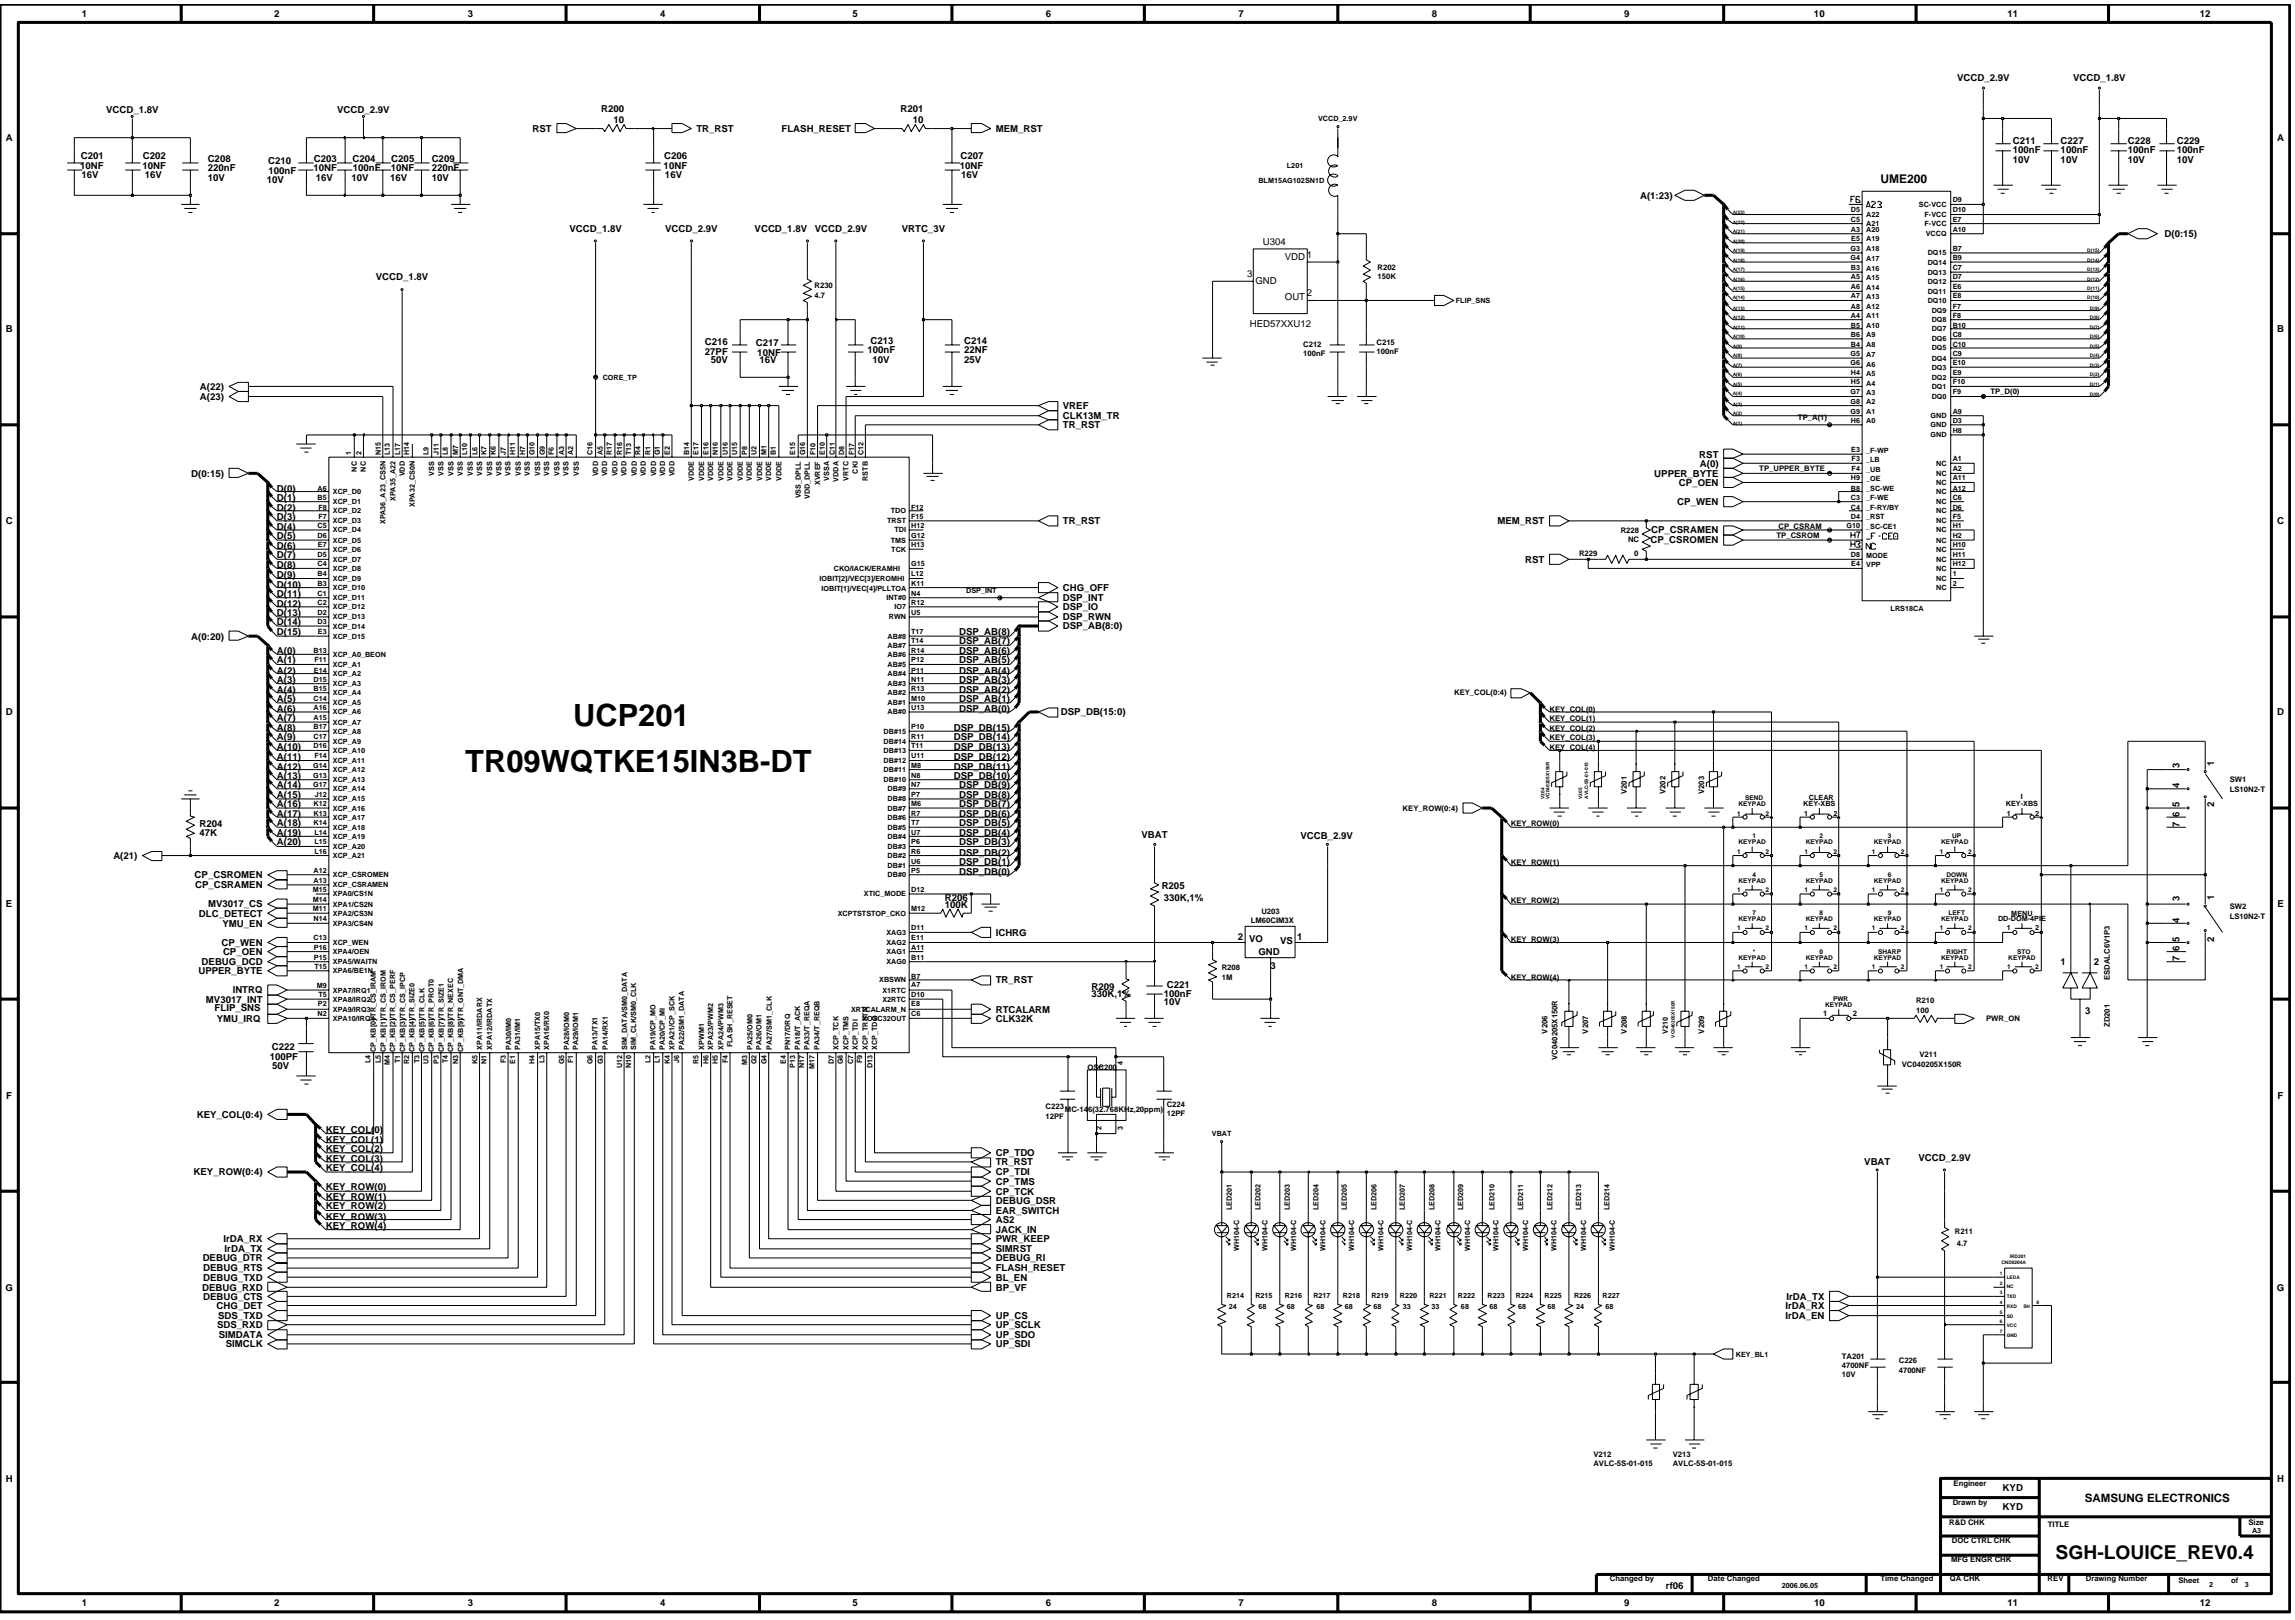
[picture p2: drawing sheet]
<svg xmlns="http://www.w3.org/2000/svg" width="192mm" height="135mm" viewBox="0 0 192 135" stroke-linecap="round" stroke-linejoin="round" font-family="sans-serif">
<defs><g id="words">
<g font-size="2.6">
<text x="38.9" y="64.5">TR09WQTKE15IN3B-DT</text>
<text x="47.9" y="60.7">UCP201</text>
</g>
<text font-size="1.6" x="171.9" y="130.4">SGH-LOUICE_REV0.4</text>
<g font-size="1">
<text x="157.2" y="15.3">UME200</text>
<text x="174.3" y="125.6">SAMSUNG ELECTRONICS</text>
</g>
<g font-size=".8">
<text x="6.8" y="1.4">1</text>
<text x="22.9" y="1.4">2</text>
<text x="39.1" y="1.4">3</text>
<text x="55.2" y="1.4">4</text>
<text x="71.3" y="1.4">5</text>
<text x="87.5" y="1.4">6</text>
<text x="103.6" y="1.4">7</text>
<text x="119.7" y="1.4">8</text>
<text x="135.8" y="1.4">9</text>
<text x="151.7" y="1.4">10</text>
<text x="167.9" y="1.4">11</text>
<text x="184" y="1.4">12</text>
<text x=".5" y="11.8">A</text>
<text x="8.9" y="9.4">VCCD_1.8V</text>
<text x="28.2" y="9.4">VCCD_2.9V</text>
<text x="44.5" y="11">RST</text>
<text x="50.3" y="9.4">R200</text>
<text x="51.3" y="10.2">10</text>
<text x="58.2" y="11">TR_RST</text>
<text x="65.3" y="11">FLASH_RESET</text>
<text x="75.3" y="9.4">R201</text>
<text x="76.3" y="10.2">10</text>
<text x="83.3" y="11">MEM_RST</text>
<text x="163.6" y="6.8">VCCD_2.9V</text>
<text x="173.4" y="6.8">VCCD_1.8V</text>
<text x="190.4" y="11.8">A</text>
<text x="6.7" y="14.1">10NF</text>
<text x="6.8" y="13.3">C201</text>
<text x="6.8" y="14.9">16V</text>
<text x="11.9" y="14.1">10NF</text>
<text x="12" y="13.3">C202</text>
<text x="12.1" y="14.9">16V</text>
<text x="17.4" y="15.1">10V</text>
<text x="17.4" y="14.3">220nF</text>
<text x="17.4" y="13.5">C208</text>
<text x="22.3" y="15.3">10V</text>
<text x="22.4" y="13.7">C210</text>
<text x="22.4" y="14.6">100nF</text>
<text x="26.2" y="14.3">10NF</text>
<text x="26.3" y="13.5">C203</text>
<text x="26.4" y="15.1">16V</text>
<text x="29.4" y="15.1">10V</text>
<text x="29.5" y="13.5">C204</text>
<text x="29.5" y="14.3">100nF</text>
<text x="32.6" y="15.1">16V</text>
<text x="32.7" y="14.3">10NF</text>
<text x="32.7" y="13.5">C205</text>
<text x="36.1" y="15.1">10V</text>
<text x="36.1" y="13.5">C209</text>
<text x="36.1" y="14.3">220nF</text>
<text x="55.5" y="14.1">10NF</text>
<text x="55.5" y="13.3">C206</text>
<text x="55.6" y="14.9">16V</text>
<text x="80.3" y="14.1">10NF</text>
<text x="80.3" y="13.3">C207</text>
<text x="80.4" y="14.9">16V</text>
<text x="137.1" y="16.6">A(1:23)</text>
<text x="168.3" y="12">C211</text>
<text x="168.3" y="12.8">100nF</text>
<text x="168.3" y="13.6">10V</text>
<text x="172.3" y="12">C227</text>
<text x="172.3" y="13.6">10V</text>
<text x="172.3" y="12.8">100nF</text>
<text x="177.9" y="13.6">10V</text>
<text x="177.9" y="12.8">100nF</text>
<text x="177.9" y="12">C228</text>
<text x="182" y="12">C229</text>
<text x="182" y="12.8">100nF</text>
<text x="182" y="13.6">10V</text>
<text x="31.4" y="23.4">VCCD_1.8V</text>
<text x="47.6" y="19.4">VCCD_1.8V</text>
<text x="55.6" y="19.4">VCCD_2.9V</text>
<text x="63.1" y="19.4">VCCD_1.8V</text>
<text x="68.1" y="19.4">VCCD_2.9V</text>
<text x="75.4" y="19.4">VRTC_3V</text>
<text x="104.3" y="23.2">3</text>
<text x="105" y="23.8">GND</text>
<text x="105.6" y="20.5">U304</text>
<text x="107.4" y="21.7">VDD 1</text>
<text x="181" y="19.8">D(0:15)</text>
<text x=".5" y="27.8">B</text>
<text x="58.9" y="29.7">27PF</text>
<text x="58.9" y="28.8">C216</text>
<text x="63.2" y="28.9">C217</text>
<text x="63.3" y="29.8">10NF</text>
<text x="72.5" y="29.5">100nF</text>
<text x="72.8" y="28.8">C213</text>
<text x="80.6" y="28.8">C214</text>
<text x="80.6" y="29.5">22NF</text>
<text x="104.5" y="27.3">HED57XXU12</text>
<text x="107.4" y="25.1">OUT</text>
<text x="109.3" y="24.8">2</text>
<text x="190.4" y="27.8">B</text>
<text x="16.7" y="32.6">A(22)</text>
<text x="16.7" y="33.4">A(23)</text>
<text x="59.4" y="30.4">50V</text>
<text x="63.5" y="30.3">16V</text>
<text x="73" y="30.4">10V</text>
<text x="80.6" y="30.4">25V</text>
<text x="88.9" y="35.8">TR_RST</text>
<text x="88.9" y="35">CLK13M_TR</text>
<text x="88.9" y="34.2">VREF</text>
<text x="16" y="39.9">D(0:15)</text>
<text x="23.2" y="41.9">D(1)</text>
<text x="23.2" y="41.1">D(0)</text>
<text x="138.3" y="39.9">UPPER_BYTE</text>
<text x="140.4" y="40.6">CP_OEN</text>
<text x="142.1" y="38.3">RST</text>
<text x="142.1" y="39">A(0)</text>
<text x=".5" y="43.8">C</text>
<text x="23.2" y="43.5">D(3)</text>
<text x="23.2" y="42.7">D(2)</text>
<text x="23.2" y="47.5">D(8)</text>
<text x="23.2" y="46.7">D(7)</text>
<text x="23.2" y="45.9">D(6)</text>
<text x="23.2" y="45.1">D(5)</text>
<text x="23.2" y="44.3">D(4)</text>
<text x="88.9" y="43.8">TR_RST</text>
<text x="125.2" y="43.8">MEM_RST</text>
<text x="127.5" y="47.1">RST</text>
<text x="138" y="45.4">CP_CSROMEN</text>
<text x="138.1" y="44.6">CP_CSRAMEN</text>
<text x="140.3" y="42.2">CP_WEN</text>
<text x="190.4" y="43.8">C</text>
<text x="16" y="53.5">A(0:20)</text>
<text x="23.2" y="53.1">D(15)</text>
<text x="23.2" y="52.3">D(14)</text>
<text x="23.2" y="51.5">D(13)</text>
<text x="23.2" y="50.7">D(12)</text>
<text x="23.2" y="49.9">D(11)</text>
<text x="23.2" y="49.1">D(10)</text>
<text x="23.2" y="48.3">D(9)</text>
<text x="80.2" y="53.9">DSP_AB(7)</text>
<text x="80.2" y="53.1">DSP_AB(8)</text>
<text x="88.9" y="51">DSP_IO</text>
<text x="88.9" y="51.9">DSP_RWN</text>
<text x="88.9" y="50.3">DSP_INT</text>
<text x="88.9" y="52.6">DSP_AB(8:0)</text>
<text x="88.9" y="49.4">CHG_OFF</text>
<text x=".5" y="59.8">D</text>
<text x="23.2" y="59.5">A(6)</text>
<text x="23.2" y="58.7">A(5)</text>
<text x="23.2" y="57.9">A(4)</text>
<text x="23.2" y="57.1">A(3)</text>
<text x="23.2" y="56.3">A(2)</text>
<text x="23.2" y="55.5">A(1)</text>
<text x="23.2" y="54.7">A(0)</text>
<text x="80.2" y="54.7">DSP_AB(6)</text>
<text x="80.2" y="55.5">DSP_AB(5)</text>
<text x="80.2" y="56.3">DSP_AB(4)</text>
<text x="80.2" y="57.1">DSP_AB(3)</text>
<text x="80.2" y="57.9">DSP_AB(2)</text>
<text x="80.2" y="58.7">DSP_AB(1)</text>
<text x="80.2" y="59.5">DSP_AB(0)</text>
<text x="88.7" y="59.8">DSP_DB(15:0)</text>
<text x="190.4" y="59.8">D</text>
<text x="23.2" y="65.9">A(14)</text>
<text x="23.2" y="65.1">A(13)</text>
<text x="23.2" y="64.4">A(12)</text>
<text x="23.2" y="63.5">A(11)</text>
<text x="23.2" y="62.7">A(10)</text>
<text x="23.2" y="61.9">A(9)</text>
<text x="23.2" y="61.1">A(8)</text>
<text x="23.2" y="60.3">A(7)</text>
<text x="79.8" y="65.1">DSP_DB(10)</text>
<text x="79.8" y="64.4">DSP_DB(11)</text>
<text x="79.8" y="63.5">DSP_DB(12)</text>
<text x="79.8" y="62.7">DSP_DB(13)</text>
<text x="79.8" y="61.9">DSP_DB(14)</text>
<text x="79.8" y="61.1">DSP_DB(15)</text>
<text x="80.2" y="65.9">DSP_DB(9)</text>
<text x="182.3" y="65.9" transform="rotate(-90 182.3 65.9)">4</text>
<text x="182.3" y="64.2" transform="rotate(-90 182.3 64.2)">3</text>
<text x="185.1" y="64" transform="rotate(-90 185.1 64)">1</text>
<text x="9.5" y="71.8">A(21)</text>
<text x="16.7" y="69.9">47K</text>
<text x="16.7" y="69.2">R204</text>
<text x="23.2" y="70.7">A(20)</text>
<text x="23.2" y="69.9">A(19)</text>
<text x="23.2" y="69.1">A(18)</text>
<text x="23.2" y="68.3">A(17)</text>
<text x="23.2" y="67.5">A(16)</text>
<text x="23.2" y="66.7">A(15)</text>
<text x="80.2" y="71.5">DSP_DB(2)</text>
<text x="80.2" y="70.7">DSP_DB(3)</text>
<text x="80.2" y="69.9">DSP_DB(4)</text>
<text x="80.2" y="69.1">DSP_DB(5)</text>
<text x="80.2" y="68.3">DSP_DB(6)</text>
<text x="80.2" y="67.5">DSP_DB(7)</text>
<text x="80.2" y="66.7">DSP_DB(8)</text>
<text x="95.4" y="70.1">VBAT</text>
<text x="108.7" y="70.1">VCCB_2.9V</text>
<text x="182.3" y="69.1" transform="rotate(-90 182.3 69.1)">7</text>
<text x="182.3" y="68.4" transform="rotate(-90 182.3 68.4)">6</text>
<text x="182.3" y="67.5" transform="rotate(-90 182.3 67.5)">5</text>
<text x="185.1" y="67.5" transform="rotate(-90 185.1 67.5)">2</text>
<text x=".5" y="75.9">E</text>
<text x="16.3" y="73.4">CP_CSROMEN</text>
<text x="16.3" y="74.3">CP_CSRAMEN</text>
<text x="16.6" y="76.6">DLC_DETECT</text>
<text x="17.4" y="75.9">MV3017_CS</text>
<text x="18.6" y="77.5">YMU_EN</text>
<text x="79" y="75.3">R206</text>
<text x="79" y="75.9">100K</text>
<text x="80.2" y="73.1">DSP_DB(0)</text>
<text x="80.2" y="72.3">DSP_DB(1)</text>
<text x="97.1" y="74.3">R205</text>
<text x="97.3" y="75.3">330K,1%</text>
<text x="182.3" y="77.1" transform="rotate(-90 182.3 77.1)">4</text>
<text x="182.3" y="75.4" transform="rotate(-90 182.3 75.4)">3</text>
<text x="185.1" y="75.3" transform="rotate(-90 185.1 75.3)">1</text>
<text x="190.4" y="75.9">E</text>
<text x="16.6" y="81.5">UPPER_BYTE</text>
<text x="16.9" y="80.7">DEBUG_DCD</text>
<text x="17.2" y="83.8">MV3017_INT</text>
<text x="18.5" y="79.1">CP_WEN</text>
<text x="18.6" y="79.9">CP_OEN</text>
<text x="19.5" y="83.1">INTRQ</text>
<text x="83.3" y="82.2">TR_RST</text>
<text x="83.3" y="78.3">ICHRG</text>
<text x="91.3" y="83.4">330K,1%</text>
<text x="91.3" y="82.8">R209</text>
<text x="97.3" y="83.4">100nF</text>
<text x="97.6" y="82.6">C221</text>
<text x="103.5" y="78.6">2</text>
<text x="104.5" y="78.8">VO</text>
<text x="105.2" y="79.9">GND</text>
<text x="106.2" y="81">3</text>
<text x="107" y="78.9">VS</text>
<text x="108.5" y="78.6">1</text>
<text x="172.3" y="80.7">1</text>
<text x="175.1" y="80.7">2</text>
<text x="182.3" y="80.4" transform="rotate(-90 182.3 80.4)">7</text>
<text x="182.3" y="79.5" transform="rotate(-90 182.3 79.5)">6</text>
<text x="182.3" y="78.8" transform="rotate(-90 182.3 78.8)">5</text>
<text x="185.1" y="78.8" transform="rotate(-90 185.1 78.8)">2</text>
<text x="17.9" y="84.5">FLIP_SNS</text>
<text x="18.1" y="85.4">YMU_IRQ</text>
<text x="22.6" y="88.6">100PF</text>
<text x="22.7" y="87.8">C222</text>
<text x="22.7" y="89.4">50V</text>
<text x="83.3" y="85.4">CLK32K</text>
<text x="83.3" y="84.7">RTCALARM</text>
<text x="97.3" y="84.1">10V</text>
<text x="174.4" y="84.8">3</text>
<text x=".5" y="91.9">F</text>
<text x="16.5" y="93.5">KEY_COL(0:4)</text>
<text x="27.2" y="95.6">KEY_COL(1)</text>
<text x="27.2" y="94.7">KEY_COL(0)</text>
<text x="190.5" y="91.9">F</text>
<text x="16.2" y="98.3">KEY_ROW(0:4)</text>
<text x="27.2" y="102">KEY_ROW(3)</text>
<text x="27.2" y="101.1">KEY_ROW(2)</text>
<text x="27.2" y="100.4">KEY_ROW(1)</text>
<text x="27.2" y="99.5">KEY_ROW(0)</text>
<text x="27.2" y="97.9">KEY_COL(4)</text>
<text x="27.2" y="97.2">KEY_COL(3)</text>
<text x="27.2" y="96.3">KEY_COL(2)</text>
<text x="83.3" y="100.7">DEBUG_DSR</text>
<text x="83.3" y="99.9">CP_TCK</text>
<text x="83.3" y="96.7">CP_TDO</text>
<text x="83.3" y="97.4">TR_RST</text>
<text x="83.3" y="98.3">CP_TDI</text>
<text x="83.3" y="99.1">CP_TMS</text>
<text x="83.3" y="101.5">EAR_SWITCH</text>
<text x="155.9" y="97.4">VBAT</text>
<text x="160.4" y="97.1">VCCD_2.9V</text>
<text x=".5" y="107.9">G</text>
<text x="16.9" y="107.9">DEBUG_RXD</text>
<text x="16.9" y="105.5">DEBUG_DTR</text>
<text x="17" y="106.3">DEBUG_RTS</text>
<text x="17" y="107.1">DEBUG_TXD</text>
<text x="18.7" y="103.9">IrDA_RX</text>
<text x="18.8" y="104.7">IrDA_TX</text>
<text x="27.2" y="102.7">KEY_ROW(4)</text>
<text x="83.3" y="105.5">DEBUG_RI</text>
<text x="83.3" y="103.1">JACK_IN</text>
<text x="83.3" y="106.3">FLASH_RESET</text>
<text x="83.3" y="102.3">AS2</text>
<text x="83.3" y="107.1">BL_EN</text>
<text x="83.3" y="104.7">SIMRST</text>
<text x="83.3" y="103.9">PWR_KEEP</text>
<text x="83.3" y="107.9">BP_VF</text>
<text x="190.4" y="107.9">G</text>
<text x="17" y="108.7">DEBUG_CTS</text>
<text x="18.1" y="109.5">CHG_DET</text>
<text x="18.2" y="111.1">SDS_RXD</text>
<text x="18.2" y="110.3">SDS_TXD</text>
<text x="18.3" y="111.9">SIMDATA</text>
<text x="18.9" y="112.7">SIMCLK</text>
<text x="83.3" y="112.7">UP_SDI</text>
<text x="83.3" y="111.1">UP_SCLK</text>
<text x="83.3" y="110.3">UP_CS</text>
<text x="83.3" y="111.9">UP_SDO</text>
<text x="149.3" y="109.5">IrDA_RX</text>
<text x="149.3" y="110.3">IrDA_EN</text>
<text x="149.4" y="108.7">IrDA_TX</text>
<text x=".5" y="123.9">H</text>
<text x="167.5" y="124.7">KYD</text>
<text x="190.4" y="123.9">H</text>
<text x="167.5" y="126.3">KYD</text>
<text x="6.8" y="134.3">1</text>
<text x="22.9" y="134.3">2</text>
<text x="39.1" y="134.3">3</text>
<text x="55.2" y="134.3">4</text>
<text x="71.3" y="134.3">5</text>
<text x="87.5" y="134.3">6</text>
<text x="103.6" y="134.3">7</text>
<text x="119.7" y="134.3">8</text>
<text x="135.8" y="134.3">9</text>
<text x="139.3" y="132.9">rf06</text>
<text x="151.7" y="134.3">10</text>
<text x="167.9" y="134.3">11</text>
<text x="184" y="134.3">12</text>
</g>
<g font-size=".6">
<text x="110.2" y="10.1">VCCD_2.9V</text>
<text x="105.2" y="15.3">BLM15AG102SN1D</text>
<text x="107.6" y="14.1">L201</text>
<text x="154.8" y="17.8">D5</text>
<text x="160.5" y="17.3">SC-VCC</text>
<text x="163.3" y="16.9">D9</text>
<text x="163.3" y="17.8">D10</text>
<text x="115.2" y="23.3">150K</text>
<text x="115.2" y="22.6">R202</text>
<text x="154.7" y="21.7">G4</text>
<text x="154.7" y="21">G3</text>
<text x="154.8" y="22.6">B3</text>
<text x="154.8" y="19.4">A3</text>
<text x="154.8" y="18.5">C5</text>
<text x="154.8" y="23.3">A5</text>
<text x="154.8" y="20.1">E5</text>
<text x="156.1" y="18.1">A22</text>
<text x="156.1" y="22.6">A16</text>
<text x="156.1" y="21.8">A17</text>
<text x="156.1" y="21">A18</text>
<text x="156.1" y="20.2">A19</text>
<text x="156.1" y="19.4">A20</text>
<text x="156.1" y="18.9">A21</text>
<text x="156.1" y="23.4">A15</text>
<text x="160.9" y="18.1">F-VCC</text>
<text x="160.9" y="18.9">F-VCC</text>
<text x="161" y="19.8">VCCQ</text>
<text x="161.2" y="23.7">DQ12</text>
<text x="161.2" y="23">DQ13</text>
<text x="161.2" y="22.1">DQ14</text>
<text x="161.2" y="21.4">DQ15</text>
<text x="163.3" y="23.3">D7</text>
<text x="163.3" y="22.6">C7</text>
<text x="163.3" y="21.7">B9</text>
<text x="163.3" y="21">B7</text>
<text x="163.3" y="19.4">A10</text>
<text x="163.3" y="18.5">E7</text>
<text x="68.1" y="25">4.7</text>
<text x="68.1" y="24.1">R230</text>
<text x="109" y="29">C212</text>
<text x="109" y="29.8">100nF</text>
<text x="115.1" y="28.8">C215</text>
<text x="115.1" y="29.6">100nF</text>
<text x="121.7" y="25.3">FLIP_SNS</text>
<text x="154.7" y="29.8">G5</text>
<text x="154.8" y="29">B4</text>
<text x="154.8" y="28.2">B6</text>
<text x="154.8" y="27.4">B5</text>
<text x="154.8" y="26.6">A4</text>
<text x="154.8" y="25.8">A8</text>
<text x="154.8" y="25">A7</text>
<text x="154.8" y="24.2">A6</text>
<text x="156.1" y="29.8">A7</text>
<text x="156.1" y="29.1">A8</text>
<text x="156.1" y="28.2">A9</text>
<text x="156.1" y="27.4">A10</text>
<text x="156.1" y="26.6">A11</text>
<text x="156.1" y="25.8">A12</text>
<text x="156.1" y="25">A13</text>
<text x="156.1" y="24.2">A14</text>
<text x="161.2" y="25.3">DQ10</text>
<text x="161.2" y="24.6">DQ11</text>
<text x="161.5" y="29.3">DQ5</text>
<text x="161.5" y="28.5">DQ6</text>
<text x="161.5" y="27.7">DQ7</text>
<text x="161.5" y="26.9">DQ8</text>
<text x="161.5" y="26.2">DQ9</text>
<text x="163.3" y="29.8">C9</text>
<text x="163.3" y="29">C10</text>
<text x="163.3" y="28.2">C8</text>
<text x="163.3" y="27.4">B10</text>
<text x="163.3" y="26.6">F8</text>
<text x="163.3" y="25.8">F7</text>
<text x="163.3" y="25">E8</text>
<text x="163.3" y="24.2">E6</text>
<text x="50.4" y="31.8">CORE_TP</text>
<text x="150.4" y="35.2">TP_A(1)</text>
<text x="154.7" y="33">G7</text>
<text x="154.7" y="30.5">G6</text>
<text x="154.7" y="33.7">G8</text>
<text x="154.7" y="34.6">G9</text>
<text x="154.8" y="32.1">H5</text>
<text x="154.8" y="31.4">H4</text>
<text x="154.8" y="35.4">H6</text>
<text x="156.1" y="33">A3</text>
<text x="156.1" y="32.3">A4</text>
<text x="156.1" y="31.4">A5</text>
<text x="156.1" y="30.7">A6</text>
<text x="156.1" y="33.8">A2</text>
<text x="156.1" y="35.4">A0</text>
<text x="156.1" y="34.6">A1</text>
<text x="161.4" y="35">GND</text>
<text x="161.4" y="35.7">GND</text>
<text x="161.5" y="31.8">DQ2</text>
<text x="161.5" y="30.9">DQ3</text>
<text x="161.5" y="30.2">DQ4</text>
<text x="161.5" y="33.4">DQ0</text>
<text x="161.5" y="32.5">DQ1</text>
<text x="163.3" y="31.4">E9</text>
<text x="163.3" y="30.5">E10</text>
<text x="163.3" y="33">F9</text>
<text x="163.3" y="32.1">F10</text>
<text x="163.3" y="34.6">A9</text>
<text x="163.3" y="35.4">D3</text>
<text x="166.4" y="33">TP_D(0)</text>
<text x="26.6" y="41">A6</text>
<text x="26.6" y="41.8">B5</text>
<text x="27.8" y="41.3">XCP_D0</text>
<text x="29.4" y="38.1" transform="rotate(-90 29.4 38.1)">1</text>
<text x="29.8" y="39.4" transform="rotate(-90 29.8 39.4)">NC</text>
<text x="30.2" y="38.1" transform="rotate(-90 30.2 38.1)">2</text>
<text x="30.6" y="39.4" transform="rotate(-90 30.6 39.4)">NC</text>
<text x="31.8" y="38.1" transform="rotate(-90 31.8 38.1)">N15</text>
<text x="32.6" y="38.1" transform="rotate(-90 32.6 38.1)">L13</text>
<text x="33.1" y="41.9" transform="rotate(-90 33.1 41.9)">XPA35_A22</text>
<text x="33.5" y="38.1" transform="rotate(-90 33.5 38.1)">L17</text>
<text x="33.8" y="39.8" transform="rotate(-90 33.8 39.8)">VDD</text>
<text x="34.2" y="38.1" transform="rotate(-90 34.2 38.1)">H14</text>
<text x="35.8" y="38.1" transform="rotate(-90 35.8 38.1)">L9</text>
<text x="36.3" y="39.8" transform="rotate(-90 36.3 39.8)">VSS</text>
<text x="36.7" y="38.1" transform="rotate(-90 36.7 38.1)">J11</text>
<text x="37.1" y="39.8" transform="rotate(-90 37.1 39.8)">VSS</text>
<text x="37.5" y="38.1" transform="rotate(-90 37.5 38.1)">L8</text>
<text x="37.9" y="39.8" transform="rotate(-90 37.9 39.8)">VSS</text>
<text x="38.3" y="38.1" transform="rotate(-90 38.3 38.1)">M7</text>
<text x="38.7" y="39.8" transform="rotate(-90 38.7 39.8)">VSS</text>
<text x="39.1" y="38.1" transform="rotate(-90 39.1 38.1)">L10</text>
<text x="39.5" y="39.8" transform="rotate(-90 39.5 39.8)">VSS</text>
<text x="39.9" y="38.1" transform="rotate(-90 39.9 38.1)">L6</text>
<text x="40.3" y="39.8" transform="rotate(-90 40.3 39.8)">VSS</text>
<text x="40.7" y="38.1" transform="rotate(-90 40.7 38.1)">K7</text>
<text x="41.2" y="39.8" transform="rotate(-90 41.2 39.8)">VSS</text>
<text x="41.5" y="38.1" transform="rotate(-90 41.5 38.1)">K6</text>
<text x="41.9" y="39.8" transform="rotate(-90 41.9 39.8)">VSS</text>
<text x="42.3" y="38.1" transform="rotate(-90 42.3 38.1)">J7</text>
<text x="42.7" y="39.8" transform="rotate(-90 42.7 39.8)">VSS</text>
<text x="43.1" y="38.1" transform="rotate(-90 43.1 38.1)">H11</text>
<text x="43.5" y="39.8" transform="rotate(-90 43.5 39.8)">VSS</text>
<text x="43.9" y="38.1" transform="rotate(-90 43.9 38.1)">H7</text>
<text x="44.3" y="39.8" transform="rotate(-90 44.3 39.8)">VSS</text>
<text x="44.7" y="38.1" transform="rotate(-90 44.7 38.1)">G10</text>
<text x="45.2" y="39.8" transform="rotate(-90 45.2 39.8)">VSS</text>
<text x="45.5" y="38.1" transform="rotate(-90 45.5 38.1)">G9</text>
<text x="45.9" y="39.8" transform="rotate(-90 45.9 39.8)">VSS</text>
<text x="46.3" y="38.1" transform="rotate(-90 46.3 38.1)">F6</text>
<text x="46.8" y="39.8" transform="rotate(-90 46.8 39.8)">VSS</text>
<text x="47.2" y="38.1" transform="rotate(-90 47.2 38.1)">A3</text>
<text x="47.5" y="39.8" transform="rotate(-90 47.5 39.8)">VSS</text>
<text x="47.9" y="38.1" transform="rotate(-90 47.9 38.1)">A2</text>
<text x="48.4" y="39.8" transform="rotate(-90 48.4 39.8)">VSS</text>
<text x="49.5" y="38.1" transform="rotate(-90 49.5 38.1)">C16</text>
<text x="50" y="39.8" transform="rotate(-90 50 39.8)">VDD</text>
<text x="50.4" y="38.1" transform="rotate(-90 50.4 38.1)">A5</text>
<text x="50.8" y="39.8" transform="rotate(-90 50.8 39.8)">VDD</text>
<text x="51.2" y="38.1" transform="rotate(-90 51.2 38.1)">R17</text>
<text x="51.6" y="39.8" transform="rotate(-90 51.6 39.8)">VDD</text>
<text x="52" y="38.1" transform="rotate(-90 52 38.1)">R16</text>
<text x="52.4" y="39.8" transform="rotate(-90 52.4 39.8)">VDD</text>
<text x="52.8" y="38.1" transform="rotate(-90 52.8 38.1)">T13</text>
<text x="53.3" y="39.8" transform="rotate(-90 53.3 39.8)">VDD</text>
<text x="53.5" y="38.1" transform="rotate(-90 53.5 38.1)">R4</text>
<text x="54" y="39.8" transform="rotate(-90 54 39.8)">VDD</text>
<text x="54.4" y="38.1" transform="rotate(-90 54.4 38.1)">R1</text>
<text x="54.9" y="39.8" transform="rotate(-90 54.9 39.8)">VDD</text>
<text x="55.2" y="38.1" transform="rotate(-90 55.2 38.1)">G1</text>
<text x="55.6" y="39.8" transform="rotate(-90 55.6 39.8)">VDD</text>
<text x="56" y="38.1" transform="rotate(-90 56 38.1)">E2</text>
<text x="56.4" y="39.8" transform="rotate(-90 56.4 39.8)">VDD</text>
<text x="57.6" y="38.1" transform="rotate(-90 57.6 38.1)">B14</text>
<text x="58" y="40.2" transform="rotate(-90 58 40.2)">VDDE</text>
<text x="58.4" y="38.1" transform="rotate(-90 58.4 38.1)">E17</text>
<text x="58.9" y="40.2" transform="rotate(-90 58.9 40.2)">VDDE</text>
<text x="59.3" y="38.1" transform="rotate(-90 59.3 38.1)">E16</text>
<text x="59.6" y="40.2" transform="rotate(-90 59.6 40.2)">VDDE</text>
<text x="60" y="38.1" transform="rotate(-90 60 38.1)">N16</text>
<text x="60.5" y="40.2" transform="rotate(-90 60.5 40.2)">VDDE</text>
<text x="60.9" y="38.1" transform="rotate(-90 60.9 38.1)">U16</text>
<text x="61.3" y="40.2" transform="rotate(-90 61.3 40.2)">VDDE</text>
<text x="61.6" y="38.1" transform="rotate(-90 61.6 38.1)">U15</text>
<text x="62.1" y="40.2" transform="rotate(-90 62.1 40.2)">VDDE</text>
<text x="62.5" y="38.1" transform="rotate(-90 62.5 38.1)">P8</text>
<text x="62.9" y="40.2" transform="rotate(-90 62.9 40.2)">VDDE</text>
<text x="63.3" y="38.1" transform="rotate(-90 63.3 38.1)">U2</text>
<text x="63.7" y="40.2" transform="rotate(-90 63.7 40.2)">VDDE</text>
<text x="64.1" y="38.1" transform="rotate(-90 64.1 38.1)">M1</text>
<text x="64.5" y="40.2" transform="rotate(-90 64.5 40.2)">VDDE</text>
<text x="64.9" y="38.1" transform="rotate(-90 64.9 38.1)">B1</text>
<text x="65.3" y="40.2" transform="rotate(-90 65.3 40.2)">VDDE</text>
<text x="66.5" y="38.1" transform="rotate(-90 66.5 38.1)">E15</text>
<text x="67" y="41.7" transform="rotate(-90 67 41.7)">VSS_DPLL</text>
<text x="67.3" y="38.1" transform="rotate(-90 67.3 38.1)">G16</text>
<text x="67.7" y="41.7" transform="rotate(-90 67.7 41.7)">VDD_DPLL</text>
<text x="68.2" y="38.1" transform="rotate(-90 68.2 38.1)">F10</text>
<text x="68.6" y="40.6" transform="rotate(-90 68.6 40.6)">XVREF</text>
<text x="69" y="38.1" transform="rotate(-90 69 38.1)">E10</text>
<text x="69.3" y="40.2" transform="rotate(-90 69.3 40.2)">VSSA</text>
<text x="69.8" y="38.1" transform="rotate(-90 69.8 38.1)">C11</text>
<text x="70.1" y="40.3" transform="rotate(-90 70.1 40.3)">VDDA</text>
<text x="70.6" y="38.1" transform="rotate(-90 70.6 38.1)">D8</text>
<text x="71" y="40.2" transform="rotate(-90 71 40.2)">VRTC</text>
<text x="71.4" y="38.1" transform="rotate(-90 71.4 38.1)">F17</text>
<text x="71.7" y="39.6" transform="rotate(-90 71.7 39.6)">CKI</text>
<text x="72.2" y="38.1" transform="rotate(-90 72.2 38.1)">C12</text>
<text x="72.6" y="40.2" transform="rotate(-90 72.6 40.2)">RSTB</text>
<text x="147.1" y="39.4">TP_UPPER_BYTE</text>
<text x="154.8" y="41.8">C3</text>
<text x="154.8" y="40.2">H9</text>
<text x="154.8" y="41">B8</text>
<text x="154.8" y="37.8">E3</text>
<text x="154.8" y="38.6">F3</text>
<text x="154.8" y="39.4">F4</text>
<text x="156.1" y="41.8">_F-WE</text>
<text x="156.1" y="37.8">_F-WP</text>
<text x="156.1" y="38.6">_LB</text>
<text x="156.1" y="40.2">_OE</text>
<text x="156.1" y="41.1">_SC-WE</text>
<text x="156.1" y="39.5">_UB</text>
<text x="161.4" y="36.6">GND</text>
<text x="161.9" y="39.8">NC</text>
<text x="161.9" y="40.6">NC</text>
<text x="161.9" y="41.3">NC</text>
<text x="161.9" y="38.9">NC</text>
<text x="163.3" y="39.4">A2</text>
<text x="163.3" y="40.2">A11</text>
<text x="163.3" y="41">A12</text>
<text x="163.3" y="41.8">C6</text>
<text x="163.3" y="38.6">A1</text>
<text x="163.3" y="36.2">H8</text>
<text x="26.6" y="44.1">C5</text>
<text x="26.6" y="45">D6</text>
<text x="26.6" y="46.6">D5</text>
<text x="26.6" y="47.4">C4</text>
<text x="26.6" y="45.8">E7</text>
<text x="26.6" y="42.6">F8</text>
<text x="26.6" y="43.4">F7</text>
<text x="27.8" y="42.9">XCP_D2</text>
<text x="27.8" y="43.8">XCP_D3</text>
<text x="27.8" y="44.5">XCP_D4</text>
<text x="27.8" y="45.4">XCP_D5</text>
<text x="27.8" y="42.2">XCP_D1</text>
<text x="27.8" y="46.1">XCP_D6</text>
<text x="27.8" y="47">XCP_D7</text>
<text x="27.8" y="47.7">XCP_D8</text>
<text x="32.2" y="43.8" transform="rotate(-90 32.2 43.8)">XPA36_A23_CS5N</text>
<text x="34.7" y="42.4" transform="rotate(-90 34.7 42.4)">XPA32_CS0N</text>
<text x="69.7" y="47.8">CKO/IACK/ERAMHI</text>
<text x="74.2" y="43.8">TRST</text>
<text x="74.5" y="42.9">TDO</text>
<text x="74.5" y="45.4">TMS</text>
<text x="74.5" y="46.1">TCK</text>
<text x="74.8" y="44.5">TDI</text>
<text x="76.2" y="42.6">F12</text>
<text x="76.2" y="45">G12</text>
<text x="76.2" y="43.4">F15</text>
<text x="76.2" y="45.8">H13</text>
<text x="76.2" y="44.1">H12</text>
<text x="76.2" y="47.4">G15</text>
<text x="132" y="46.5">R229</text>
<text x="135.5" y="44.6">R228</text>
<text x="136.1" y="45.4">NC</text>
<text x="136.6" y="46.5">0</text>
<text x="148.6" y="45">TP_CSROM</text>
<text x="148.7" y="44.2">CP_CSRAM</text>
<text x="154.4" y="44.1">G10</text>
<text x="154.8" y="42.6">C4</text>
<text x="154.8" y="43.4">D4</text>
<text x="154.8" y="46.6">D8</text>
<text x="154.8" y="47.4">E4</text>
<text x="156.1" y="47.4">VPP</text>
<text x="156.1" y="42.7">_F-RY/BY</text>
<text x="156.1" y="43.4">_RST</text>
<text x="156.1" y="46.6">MODE</text>
<text x="156.1" y="44.3">_SC-CE1</text>
<text x="161.9" y="42.2">NC</text>
<text x="161.9" y="42.9">NC</text>
<text x="161.9" y="43.8">NC</text>
<text x="161.9" y="44.5">NC</text>
<text x="161.9" y="45.4">NC</text>
<text x="161.9" y="46.1">NC</text>
<text x="161.9" y="47">NC</text>
<text x="161.9" y="47.7">NC</text>
<text x="163.3" y="42.6">D6</text>
<text x="163.3" y="43.4">F5</text>
<text x="163.3" y="44.1">H1</text>
<text x="163.3" y="45">H2</text>
<text x="163.3" y="45.8">H10</text>
<text x="163.3" y="46.6">H11</text>
<text x="163.3" y="47.4">H12</text>
<text x="26.6" y="50.6">C2</text>
<text x="26.6" y="51.4">D2</text>
<text x="26.6" y="52.2">D3</text>
<text x="26.6" y="49">B3</text>
<text x="26.6" y="49.8">C1</text>
<text x="26.6" y="48.2">B4</text>
<text x="26.6" y="53">E3</text>
<text x="27.8" y="51">XCP_D12</text>
<text x="27.8" y="51.8">XCP_D13</text>
<text x="27.8" y="52.6">XCP_D14</text>
<text x="27.8" y="53.4">XCP_D15</text>
<text x="27.8" y="49.3">XCP_D10</text>
<text x="27.8" y="50.2">XCP_D11</text>
<text x="27.8" y="48.6">XCP_D9</text>
<text x="68.5" y="48.5">IOBIT[2]/VEC[3]/EROMHI</text>
<text x="68.7" y="49.4">IOBIT[1]/VEC[4]/PLLTOA</text>
<text x="74.1" y="50.2">INT#0</text>
<text x="74.2" y="53.4">AB#8</text>
<text x="74.3" y="51.8">RWN</text>
<text x="74.8" y="51">IO7</text>
<text x="76.2" y="49">K11</text>
<text x="76.2" y="48.2">L12</text>
<text x="76.2" y="51.4">U5</text>
<text x="76.2" y="49.8">N4</text>
<text x="76.2" y="50.6">R12</text>
<text x="76.2" y="53.8">T14</text>
<text x="76.2" y="53">T17</text>
<text x="80.8" y="49.6">DSP_INT</text>
<text x="158.1" y="51.1">LRS18CA</text>
<text x="161.9" y="48.6">NC</text>
<text x="161.9" y="49.3">NC</text>
<text x="163.3" y="48.2">1</text>
<text x="163.3" y="49">2</text>
<text x="26.2" y="57">D15</text>
<text x="26.2" y="57.8">B15</text>
<text x="26.2" y="58.6">C14</text>
<text x="26.2" y="59.4">A16</text>
<text x="26.2" y="54.6">B13</text>
<text x="26.3" y="56.2">E14</text>
<text x="26.3" y="55.4">F11</text>
<text x="27.8" y="56.5">XCP_A2</text>
<text x="27.8" y="57.4">XCP_A3</text>
<text x="27.8" y="58.1">XCP_A4</text>
<text x="27.8" y="59">XCP_A5</text>
<text x="27.8" y="59.7">XCP_A6</text>
<text x="27.8" y="54.9">XCP_A0_BEON</text>
<text x="27.8" y="55.8">XCP_A1</text>
<text x="74.2" y="59.7">AB#0</text>
<text x="74.2" y="59">AB#1</text>
<text x="74.2" y="58.1">AB#2</text>
<text x="74.2" y="57.4">AB#3</text>
<text x="74.2" y="56.5">AB#4</text>
<text x="74.2" y="55.8">AB#5</text>
<text x="74.2" y="54.9">AB#6</text>
<text x="74.2" y="54.2">AB#7</text>
<text x="76.2" y="59.4">U13</text>
<text x="76.2" y="58.6">M10</text>
<text x="76.2" y="57.8">R13</text>
<text x="76.2" y="57">N11</text>
<text x="76.2" y="56.2">P11</text>
<text x="76.2" y="55.4">P12</text>
<text x="76.2" y="54.6">R14</text>
<text x="121.6" y="58.2">KEY_COL(0:4)</text>
<text x="129.6" y="59.5">KEY_COL(0)</text>
<text x="26.2" y="64.2">G14</text>
<text x="26.2" y="65">G13</text>
<text x="26.2" y="65.8">G17</text>
<text x="26.2" y="61">B17</text>
<text x="26.2" y="61.8">C17</text>
<text x="26.2" y="60.2">A15</text>
<text x="26.2" y="62.6">D16</text>
<text x="26.3" y="63.4">F14</text>
<text x="27.8" y="61.4">XCP_A8</text>
<text x="27.8" y="62.2">XCP_A9</text>
<text x="27.8" y="60.6">XCP_A7</text>
<text x="27.8" y="64.6">XCP_A12</text>
<text x="27.8" y="65.4">XCP_A13</text>
<text x="27.8" y="63">XCP_A10</text>
<text x="27.8" y="63.8">XCP_A11</text>
<text x="73.9" y="65.4">DB#10</text>
<text x="73.9" y="64.6">DB#11</text>
<text x="73.9" y="63.8">DB#12</text>
<text x="73.9" y="63">DB#13</text>
<text x="73.9" y="62.2">DB#14</text>
<text x="73.9" y="61.4">DB#15</text>
<text x="76.2" y="65.8">N7</text>
<text x="76.2" y="65">N8</text>
<text x="76.2" y="64.2">M8</text>
<text x="76.2" y="63.4">U11</text>
<text x="76.2" y="62.6">T11</text>
<text x="76.2" y="61.8">R11</text>
<text x="76.2" y="61">P10</text>
<text x="129.6" y="62.7">KEY_COL(4)</text>
<text x="129.6" y="61.1">KEY_COL(2)</text>
<text x="129.6" y="60.3">KEY_COL(1)</text>
<text x="129.6" y="61.9">KEY_COL(3)</text>
<text x="186.4" y="65.4">SW1</text>
<text x="26.2" y="67.4">K12</text>
<text x="26.2" y="68.2">K13</text>
<text x="26.2" y="69">K14</text>
<text x="26.3" y="70.6">L15</text>
<text x="26.3" y="71.4">L16</text>
<text x="26.3" y="69.9">L14</text>
<text x="26.3" y="66.6">J12</text>
<text x="27.8" y="71">XCP_A20</text>
<text x="27.8" y="71.8">XCP_A21</text>
<text x="27.8" y="66.2">XCP_A14</text>
<text x="27.8" y="67">XCP_A15</text>
<text x="27.8" y="67.8">XCP_A16</text>
<text x="27.8" y="68.5">XCP_A17</text>
<text x="27.8" y="69.4">XCP_A18</text>
<text x="27.8" y="70.1">XCP_A19</text>
<text x="74.2" y="70.1">DB#4</text>
<text x="74.2" y="69.4">DB#5</text>
<text x="74.2" y="68.5">DB#6</text>
<text x="74.2" y="67.8">DB#7</text>
<text x="74.2" y="67">DB#8</text>
<text x="74.2" y="66.2">DB#9</text>
<text x="74.2" y="71.8">DB#2</text>
<text x="74.2" y="71">DB#3</text>
<text x="76.2" y="69.9">U7</text>
<text x="76.2" y="69">T7</text>
<text x="76.2" y="68.2">R7</text>
<text x="76.2" y="67.4">M6</text>
<text x="76.2" y="66.6">P7</text>
<text x="76.2" y="71.4">R6</text>
<text x="76.2" y="70.6">P6</text>
<text x="117.3" y="67.8">KEY_ROW(0:4)</text>
<text x="126.3" y="69.1">KEY_ROW(0)</text>
<text x="136" y="66.4" transform="rotate(-90 136 66.4)">V201</text>
<text x="139.3" y="66.4" transform="rotate(-90 139.3 66.4)">V202</text>
<text x="142.5" y="66.4" transform="rotate(-90 142.5 66.4)">V203</text>
<text x="150.8" y="67.4">KEY-XBS</text>
<text x="150.9" y="68.2">1</text>
<text x="151.3" y="66.9">CLEAR</text>
<text x="153.3" y="68.2">2</text>
<text x="167.7" y="67.4">KEY-XBS</text>
<text x="167.8" y="68.2">1</text>
<text x="169" y="66.8">I</text>
<text x="170.2" y="68.2">2</text>
<text x="186.4" y="66.2">LS10N2-T</text>
<text x="26.2" y="74.6">M15</text>
<text x="26.2" y="76.2">M11</text>
<text x="26.2" y="75.4">M14</text>
<text x="26.2" y="73.8">A13</text>
<text x="26.2" y="73">A12</text>
<text x="26.2" y="77">N14</text>
<text x="27.8" y="75">XPA0/CS1N</text>
<text x="27.8" y="74.2">XCP_CSRAMEN</text>
<text x="27.8" y="73.4">XCP_CSROMEN</text>
<text x="27.8" y="77.4">XPA3/CS4N</text>
<text x="27.8" y="76.6">XPA2/CS3N</text>
<text x="27.8" y="75.8">XPA1/CS2N</text>
<text x="70.1" y="76.6">XCPTSTSTOP_CKO</text>
<text x="72.2" y="75">XTIC_MODE</text>
<text x="74.2" y="73.4">DB#0</text>
<text x="74.2" y="72.6">DB#1</text>
<text x="76.2" y="74.6">D12</text>
<text x="76.2" y="73">P5</text>
<text x="76.2" y="72.2">U6</text>
<text x="76.2" y="77.8">D11</text>
<text x="76.2" y="76.2">M12</text>
<text x="104.6" y="77.2">LM60CIM3X</text>
<text x="105.5" y="76.4">U203</text>
<text x="126.3" y="72.3">KEY_ROW(1)</text>
<text x="126.3" y="75.5">KEY_ROW(2)</text>
<text x="167.1" y="77">DD-DOM-4PIE</text>
<text x="167.8" y="77.8">1</text>
<text x="168.2" y="76.6">MENU</text>
<text x="170.2" y="77.8">2</text>
<text x="186.4" y="76">SW2</text>
<text x="186.4" y="76.8">LS10N2-T</text>
<text x="26.2" y="78.6">C13</text>
<text x="26.3" y="79.4">P16</text>
<text x="26.3" y="80.3">P15</text>
<text x="26.3" y="81">T15</text>
<text x="26.5" y="82.6">M9</text>
<text x="26.6" y="83.4">T5</text>
<text x="27.8" y="83">XPA7/IRQ1</text>
<text x="27.8" y="83.8">XPA8/IRQ2</text>
<text x="27.8" y="79.8">XPA4/OEN</text>
<text x="27.8" y="80.6">XPA5/WAITN</text>
<text x="27.8" y="81.4">XPA6/BE1N</text>
<text x="27.8" y="79">XCP_WEN</text>
<text x="73.5" y="82.2">XBSWN</text>
<text x="73.8" y="83">X1RTC</text>
<text x="73.8" y="83.8">X2RTC</text>
<text x="74.1" y="80.6">XAG0</text>
<text x="74.1" y="79.8">XAG1</text>
<text x="74.1" y="79">XAG2</text>
<text x="74.1" y="78.2">XAG3</text>
<text x="76.2" y="82.5">A7</text>
<text x="76.2" y="83.4">D10</text>
<text x="76.2" y="80.3">B11</text>
<text x="76.2" y="79.4">A11</text>
<text x="76.2" y="78.6">E11</text>
<text x="76.2" y="81.9">B7</text>
<text x="102.2" y="81.1">R208</text>
<text x="102.2" y="81.9">1M</text>
<text x="126.3" y="78.7">KEY_ROW(3)</text>
<text x="126.3" y="81.9">KEY_ROW(4)</text>
<text x="160.2" y="83.9">R210</text>
<text x="176.4" y="81.9" transform="rotate(-90 176.4 81.9)">ESDALC6V1P3</text>
<text x="26.6" y="85">N2</text>
<text x="26.6" y="84.1">P2</text>
<text x="27.8" y="85.4">XPA10/IRQ4</text>
<text x="27.8" y="84.6">XPA9/IRQ3</text>
<text x="31" y="88.9" transform="rotate(-90 31 88.9)">L4</text>
<text x="31.4" y="87.9" transform="rotate(-90 31.4 87.9)">CP_KB[0]/TR_CS_IRAM</text>
<text x="31.8" y="88.9" transform="rotate(-90 31.8 88.9)">L5</text>
<text x="32.3" y="87.9" transform="rotate(-90 32.3 87.9)">CP_KB[1]/TR_CS_IROM</text>
<text x="32.6" y="89" transform="rotate(-90 32.6 89)">M4</text>
<text x="33" y="87.9" transform="rotate(-90 33 87.9)">CP_KB[2]/TR_CS_PERF</text>
<text x="33.5" y="88.9" transform="rotate(-90 33.5 88.9)">T1</text>
<text x="33.9" y="87.9" transform="rotate(-90 33.9 87.9)">CP_KB[3]/TR_CS_IPCP</text>
<text x="34.2" y="89" transform="rotate(-90 34.2 89)">R2</text>
<text x="34.7" y="87.9" transform="rotate(-90 34.7 87.9)">CP_KB[4]/TR_SIZE0</text>
<text x="35.1" y="88.9" transform="rotate(-90 35.1 88.9)">T3</text>
<text x="35.5" y="87.9" transform="rotate(-90 35.5 87.9)">CP_KB[5]/TR_CLK</text>
<text x="35.8" y="89" transform="rotate(-90 35.8 89)">U3</text>
<text x="36.3" y="87.9" transform="rotate(-90 36.3 87.9)">CP_KB[6]/TR_PROT0</text>
<text x="36.7" y="88.9" transform="rotate(-90 36.7 88.9)">P3</text>
<text x="37.1" y="87.9" transform="rotate(-90 37.1 87.9)">CP_KB[7]/TR_SIZE1</text>
<text x="37.5" y="88.9" transform="rotate(-90 37.5 88.9)">T4</text>
<text x="37.9" y="87.9" transform="rotate(-90 37.9 87.9)">CP_KB[8]/TR_NEXEC</text>
<text x="38.3" y="89" transform="rotate(-90 38.3 89)">N3</text>
<text x="38.7" y="87.9" transform="rotate(-90 38.7 87.9)">CP_KB[9]/TR_GNT_DMA</text>
<text x="39.9" y="89" transform="rotate(-90 39.9 89)">K5</text>
<text x="40.3" y="87.8" transform="rotate(-90 40.3 87.8)">XPA11/IRDARX</text>
<text x="40.7" y="89" transform="rotate(-90 40.7 89)">N1</text>
<text x="41.2" y="87.8" transform="rotate(-90 41.2 87.8)">XPA12/IRDATX</text>
<text x="42.3" y="88.9" transform="rotate(-90 42.3 88.9)">F3</text>
<text x="42.7" y="87.8" transform="rotate(-90 42.7 87.8)">PA30/IM0</text>
<text x="43.1" y="88.9" transform="rotate(-90 43.1 88.9)">E1</text>
<text x="43.5" y="87.8" transform="rotate(-90 43.5 87.8)">PA31/IM1</text>
<text x="44.7" y="89" transform="rotate(-90 44.7 89)">H4</text>
<text x="45.2" y="87.8" transform="rotate(-90 45.2 87.8)">XPA15/TX0</text>
<text x="45.5" y="88.9" transform="rotate(-90 45.5 88.9)">L3</text>
<text x="45.9" y="87.8" transform="rotate(-90 45.9 87.8)">XPA16/RX0</text>
<text x="47.2" y="89" transform="rotate(-90 47.2 89)">G5</text>
<text x="47.6" y="87.8" transform="rotate(-90 47.6 87.8)">PA28/IOM0</text>
<text x="47.9" y="88.9" transform="rotate(-90 47.9 88.9)">F1</text>
<text x="48.4" y="87.8" transform="rotate(-90 48.4 87.8)">PA29/IOM1</text>
<text x="49.5" y="89" transform="rotate(-90 49.5 89)">G6</text>
<text x="50" y="87.8" transform="rotate(-90 50 87.8)">PA13/TX1</text>
<text x="50.4" y="89" transform="rotate(-90 50.4 89)">G3</text>
<text x="50.8" y="87.8" transform="rotate(-90 50.8 87.8)">PA14/RX1</text>
<text x="52" y="89.3" transform="rotate(-90 52 89.3)">U12</text>
<text x="52.4" y="87.8" transform="rotate(-90 52.4 87.8)">SIM_DATA/SM0_DATA</text>
<text x="52.8" y="89.3" transform="rotate(-90 52.8 89.3)">N10</text>
<text x="53.2" y="87.8" transform="rotate(-90 53.2 87.8)">SIM_CLK/SM0_CLK</text>
<text x="54.4" y="88.9" transform="rotate(-90 54.4 88.9)">L2</text>
<text x="54.8" y="87.8" transform="rotate(-90 54.8 87.8)">PA19/CP_MO</text>
<text x="55.2" y="88.9" transform="rotate(-90 55.2 88.9)">L1</text>
<text x="55.6" y="87.8" transform="rotate(-90 55.6 87.8)">PA20/CP_MI</text>
<text x="56" y="89" transform="rotate(-90 56 89)">K4</text>
<text x="56.4" y="87.8" transform="rotate(-90 56.4 87.8)">XPA21/CP_SCK</text>
<text x="56.8" y="88.9" transform="rotate(-90 56.8 88.9)">J6</text>
<text x="57.2" y="87.8" transform="rotate(-90 57.2 87.8)">PA22/SM1_DATA</text>
<text x="58.4" y="89" transform="rotate(-90 58.4 89)">R5</text>
<text x="58.9" y="87.8" transform="rotate(-90 58.9 87.8)">XPWM1</text>
<text x="59.3" y="89" transform="rotate(-90 59.3 89)">H6</text>
<text x="59.6" y="87.8" transform="rotate(-90 59.6 87.8)">XPA23/PWM2</text>
<text x="60" y="89" transform="rotate(-90 60 89)">H5</text>
<text x="60.5" y="87.8" transform="rotate(-90 60.5 87.8)">XPA24/PWM3</text>
<text x="60.9" y="88.9" transform="rotate(-90 60.9 88.9)">F4</text>
<text x="61.3" y="87.6" transform="rotate(-90 61.3 87.6)">FLASH_RESET</text>
<text x="62.5" y="89" transform="rotate(-90 62.5 89)">M3</text>
<text x="62.9" y="87.8" transform="rotate(-90 62.9 87.8)">PA25/OM0</text>
<text x="63.3" y="89" transform="rotate(-90 63.3 89)">G2</text>
<text x="63.7" y="87.8" transform="rotate(-90 63.7 87.8)">PA26/OM1</text>
<text x="64.1" y="89" transform="rotate(-90 64.1 89)">G4</text>
<text x="64.5" y="87.8" transform="rotate(-90 64.5 87.8)">PA27/SM1_CLK</text>
<text x="65.7" y="88.9" transform="rotate(-90 65.7 88.9)">E4</text>
<text x="66.1" y="87.8" transform="rotate(-90 66.1 87.8)">PN17/DRQ</text>
<text x="66.5" y="89.3" transform="rotate(-90 66.5 89.3)">P13</text>
<text x="66.9" y="87.8" transform="rotate(-90 66.9 87.8)">PA18/T_ACK</text>
<text x="67.3" y="89.3" transform="rotate(-90 67.3 89.3)">N17</text>
<text x="67.7" y="87.8" transform="rotate(-90 67.7 87.8)">PA33/T_REQA</text>
<text x="68.1" y="89.4" transform="rotate(-90 68.1 89.4)">M17</text>
<text x="68.5" y="87.8" transform="rotate(-90 68.5 87.8)">PA34/T_REQB</text>
<text x="69.7" y="89" transform="rotate(-90 69.7 89)">D7</text>
<text x="70.1" y="87.8" transform="rotate(-90 70.1 87.8)">XCP_TCK</text>
<text x="70.5" y="89" transform="rotate(-90 70.5 89)">G8</text>
<text x="71" y="87.8" transform="rotate(-90 71 87.8)">XCP_TMS</text>
<text x="71.2" y="84.6">XRTCALARM_N</text>
<text x="71.3" y="89" transform="rotate(-90 71.3 89)">C7</text>
<text x="71.7" y="87.8" transform="rotate(-90 71.7 87.8)">XCP_TDI</text>
<text x="72.1" y="88.9" transform="rotate(-90 72.1 88.9)">F9</text>
<text x="72.1" y="85.4">XOSC32OUT</text>
<text x="72.6" y="87.8" transform="rotate(-90 72.6 87.8)">XCP_TRSTN</text>
<text x="73" y="89.3" transform="rotate(-90 73 89.3)">D13</text>
<text x="73.3" y="87.8" transform="rotate(-90 73.3 87.8)">XCP_TDO</text>
<text x="76.2" y="85">C6</text>
<text x="76.2" y="84.1">E8</text>
<text x="90.9" y="89.4">OSC200</text>
<text x="92.3" y="89.4" transform="rotate(-90 92.3 89.4)">1</text>
<text x="93.9" y="89" transform="rotate(-90 93.9 89)">4</text>
<text x="129.4" y="86.4" transform="rotate(-90 129.4 86.4)">V206</text>
<text x="130.2" y="88.6" transform="rotate(-90 130.2 88.6)">VC040205X150R</text>
<text x="132.8" y="86.4" transform="rotate(-90 132.8 86.4)">V207</text>
<text x="136" y="86.4" transform="rotate(-90 136 86.4)">V208</text>
<text x="139.5" y="86.4" transform="rotate(-90 139.5 86.4)">V210</text>
<text x="142.5" y="86.4" transform="rotate(-90 142.5 86.4)">V209</text>
<text x="152.5" y="85">1</text>
<text x="154.9" y="85">2</text>
<text x="159" y="89.2">VC040205X150R</text>
<text x="160.2" y="84.7">100</text>
<text x="160.5" y="88.4">V211</text>
<text x="166.1" y="85.4">PWR_ON</text>
<text x="176.4" y="85.9" transform="rotate(-90 176.4 85.9)">ZD201</text>
<text x="87.4" y="93.6">12PF</text>
<text x="87.4" y="92.8">C223</text>
<text x="89.1" y="93">MC-146(32.768KHz,20ppm)</text>
<text x="92.1" y="94.5" transform="rotate(-90 92.1 94.5)">2</text>
<text x="93.9" y="94.5" transform="rotate(-90 93.9 94.5)">3</text>
<text x="97.6" y="93.4">12PF</text>
<text x="97.6" y="92.6">C224</text>
<text x="101.3" y="95">VBAT</text>
<text x="103" y="101.2" transform="rotate(-90 103 101.2)">LED201</text>
<text x="105.4" y="101.2" transform="rotate(-90 105.4 101.2)">LED202</text>
<text x="107.9" y="101.2" transform="rotate(-90 107.9 101.2)">LED203</text>
<text x="110.3" y="101.2" transform="rotate(-90 110.3 101.2)">LED204</text>
<text x="112.6" y="101.2" transform="rotate(-90 112.6 101.2)">LED205</text>
<text x="115.1" y="101.2" transform="rotate(-90 115.1 101.2)">LED206</text>
<text x="117.5" y="101.2" transform="rotate(-90 117.5 101.2)">LED207</text>
<text x="120" y="101.2" transform="rotate(-90 120 101.2)">LED208</text>
<text x="122.3" y="101.2" transform="rotate(-90 122.3 101.2)">LED209</text>
<text x="125" y="101.2" transform="rotate(-90 125 101.2)">LED210</text>
<text x="127.4" y="101.2" transform="rotate(-90 127.4 101.2)">LED211</text>
<text x="129.8" y="101.2" transform="rotate(-90 129.8 101.2)">LED212</text>
<text x="132.2" y="101.2" transform="rotate(-90 132.2 101.2)">LED213</text>
<text x="134.6" y="101.2" transform="rotate(-90 134.6 101.2)">LED214</text>
<text x="103.6" y="104.6" transform="rotate(-90 103.6 104.6)">WH104-C</text>
<text x="106" y="104.6" transform="rotate(-90 106 104.6)">WH104-C</text>
<text x="108.4" y="104.6" transform="rotate(-90 108.4 104.6)">WH104-C</text>
<text x="110.8" y="104.6" transform="rotate(-90 110.8 104.6)">WH104-C</text>
<text x="113.2" y="104.6" transform="rotate(-90 113.2 104.6)">WH104-C</text>
<text x="115.7" y="104.6" transform="rotate(-90 115.7 104.6)">WH104-C</text>
<text x="118.1" y="104.6" transform="rotate(-90 118.1 104.6)">WH104-C</text>
<text x="120.5" y="104.6" transform="rotate(-90 120.5 104.6)">WH104-C</text>
<text x="122.9" y="104.6" transform="rotate(-90 122.9 104.6)">WH104-C</text>
<text x="125.3" y="104.6" transform="rotate(-90 125.3 104.6)">WH104-C</text>
<text x="127.8" y="104.6" transform="rotate(-90 127.8 104.6)">WH104-C</text>
<text x="130.2" y="104.6" transform="rotate(-90 130.2 104.6)">WH104-C</text>
<text x="132.6" y="104.6" transform="rotate(-90 132.6 104.6)">WH104-C</text>
<text x="135" y="104.6" transform="rotate(-90 135 104.6)">WH104-C</text>
<text x="163.5" y="103.2">R211</text>
<text x="163.6" y="104.2">4.7</text>
<text x="102.6" y="108.6">R214</text>
<text x="102.8" y="109.4">24</text>
<text x="105" y="108.6">R215</text>
<text x="105.2" y="109.4">68</text>
<text x="107.4" y="108.6">R216</text>
<text x="107.6" y="109.4">68</text>
<text x="109.8" y="108.6">R217</text>
<text x="110.1" y="109.4">68</text>
<text x="112.3" y="108.6">R218</text>
<text x="112.5" y="109.4">68</text>
<text x="114.7" y="108.6">R219</text>
<text x="114.8" y="109.4">68</text>
<text x="117.1" y="108.6">R220</text>
<text x="117.3" y="109.4">33</text>
<text x="119.5" y="108.6">R221</text>
<text x="119.7" y="109.4">33</text>
<text x="121.9" y="108.6">R222</text>
<text x="122.2" y="109.4">68</text>
<text x="124.4" y="108.6">R223</text>
<text x="124.6" y="109.4">68</text>
<text x="126.8" y="108.6">R224</text>
<text x="126.9" y="109.4">68</text>
<text x="129.2" y="108.6">R225</text>
<text x="129.4" y="109.4">68</text>
<text x="131.6" y="108.6">R226</text>
<text x="131.8" y="109.4">24</text>
<text x="134" y="108.6">R227</text>
<text x="134.3" y="109.4">68</text>
<text x="145.2" y="113.4">KEY_BL1</text>
<text x="154" y="113.6">TA201</text>
<text x="158.8" y="114">C226</text>
<text x="154" y="115.2">10V</text>
<text x="154" y="114.4">4700NF</text>
<text x="158.8" y="114.8">4700NF</text>
<text x="133.2" y="121.8">V212</text>
<text x="133.2" y="122.6">AVLC-5S-01-015</text>
<text x="139.9" y="121.8">V213</text>
<text x="139.9" y="122.6">AVLC-5S-01-015</text>
<text x="163.3" y="125.9">Drawn by</text>
<text x="163.4" y="124.3">Engineer</text>
<text x="163" y="127.5">R&amp;D CHK</text>
<text x="163.1" y="130.6">MFG ENGR CHK</text>
<text x="163.2" y="129">DOC CTRL CHK</text>
<text x="171.2" y="127.7">TITLE</text>
<text x="188" y="127.5">Size</text>
<text x="188.3" y="128.2">A3</text>
<text x="134.6" y="132.2">Changed by</text>
<text x="142.8" y="132.2">Date Changed</text>
<text x="149" y="132.8">2006.06.05</text>
<text x="157.2" y="132.2">Time Changed</text>
<text x="163" y="132.2">QA CHK</text>
<text x="171.2" y="132.2">REV</text>
<text x="174.4" y="132.2">Drawing Number</text>
<text x="182.2" y="132.4">Sheet</text>
<text x="184.7" y="132.7">2</text>
<text x="186.6" y="132.4">of</text>
<text x="187.7" y="132.7">3</text>
</g>
<g font-size=".5">
<text x="145.3" y="71.4">1</text>
<text x="145.3" y="68.2">1</text>
<text x="145.4" y="67.4">KEYPAD</text>
<text x="145.4" y="70.6">KEYPAD</text>
<text x="145.9" y="66.9">SEND</text>
<text x="146.5" y="70.1">1</text>
<text x="147.6" y="71.4">2</text>
<text x="147.6" y="68.2">2</text>
<text x="150.9" y="71.4">1</text>
<text x="151" y="70.6">KEYPAD</text>
<text x="152.2" y="70.1">2</text>
<text x="153.3" y="71.4">2</text>
<text x="156.5" y="71.4">1</text>
<text x="156.7" y="70.6">KEYPAD</text>
<text x="157.9" y="70.1">3</text>
<text x="158.9" y="71.4">2</text>
<text x="162.2" y="71.4">1</text>
<text x="162.3" y="70.6">KEYPAD</text>
<text x="163.3" y="70.1">UP</text>
<text x="164.6" y="71.4">2</text>
<text x="145.3" y="74.6">1</text>
<text x="145.3" y="77.8">1</text>
<text x="145.4" y="73.8">KEYPAD</text>
<text x="145.4" y="77">KEYPAD</text>
<text x="146.5" y="73.3">4</text>
<text x="146.5" y="76.5">7</text>
<text x="147.6" y="77.8">2</text>
<text x="147.6" y="74.6">2</text>
<text x="150.9" y="77.8">1</text>
<text x="150.9" y="74.6">1</text>
<text x="151" y="77">KEYPAD</text>
<text x="151" y="73.8">KEYPAD</text>
<text x="152.2" y="76.5">8</text>
<text x="152.2" y="73.3">5</text>
<text x="153.3" y="77.8">2</text>
<text x="153.3" y="74.6">2</text>
<text x="156.5" y="77.8">1</text>
<text x="156.5" y="74.6">1</text>
<text x="156.7" y="77">KEYPAD</text>
<text x="156.7" y="73.8">KEYPAD</text>
<text x="157.9" y="76.5">9</text>
<text x="157.9" y="73.3">6</text>
<text x="158.9" y="77.8">2</text>
<text x="158.9" y="74.6">2</text>
<text x="162.2" y="74.6">1</text>
<text x="162.2" y="77.8">1</text>
<text x="162.3" y="73.8">KEYPAD</text>
<text x="162.3" y="77">KEYPAD</text>
<text x="162.8" y="73.3">DOWN</text>
<text x="162.9" y="76.5">LEFT</text>
<text x="164.6" y="74.6">2</text>
<text x="164.6" y="77.8">2</text>
<text x="145.3" y="81">1</text>
<text x="145.4" y="80.3">KEYPAD</text>
<text x="146.6" y="79.7">*</text>
<text x="147.6" y="81">2</text>
<text x="150.9" y="81">1</text>
<text x="151" y="80.3">KEYPAD</text>
<text x="152.2" y="79.7">0</text>
<text x="153.3" y="83.7">PWR</text>
<text x="153.3" y="81">2</text>
<text x="156.5" y="81">1</text>
<text x="156.7" y="80.3">KEYPAD</text>
<text x="157.1" y="79.7">SHARP</text>
<text x="158.9" y="81">2</text>
<text x="162.2" y="81">1</text>
<text x="162.3" y="80.3">KEYPAD</text>
<text x="162.8" y="79.7">RIGHT</text>
<text x="164.6" y="81">2</text>
<text x="167.8" y="81">1</text>
<text x="167.9" y="80.3">KEYPAD</text>
<text x="168.7" y="79.7">STO</text>
<text x="170.2" y="81">2</text>
<text x="152.6" y="84.2">KEYPAD</text>
</g>
<g font-size=".4">
<text x="144.9" y="17.9">A(23)</text>
<text x="144.9" y="18.7">A(22)</text>
<text x="144.9" y="19.5">A(21)</text>
<text x="144.9" y="20.3">A(20)</text>
<text x="144.9" y="21.1">A(19)</text>
<text x="144.9" y="21.9">A(18)</text>
<text x="144.9" y="22.7">A(17)</text>
<text x="144.9" y="23.5">A(16)</text>
<text x="174.5" y="21.1">D(15)</text>
<text x="174.5" y="21.9">D(14)</text>
<text x="174.5" y="22.7">D(13)</text>
<text x="174.5" y="23.5">D(12)</text>
<text x="144.9" y="24.3">A(15)</text>
<text x="144.9" y="25">A(14)</text>
<text x="144.9" y="25.9">A(13)</text>
<text x="144.9" y="26.6">A(12)</text>
<text x="144.9" y="27.5">A(11)</text>
<text x="144.9" y="28.3">A(10)</text>
<text x="144.9" y="29.1">A(9)</text>
<text x="144.9" y="29.9">A(8)</text>
<text x="174.5" y="24.3">D(11)</text>
<text x="174.5" y="25">D(10)</text>
<text x="174.8" y="25.9">D(9)</text>
<text x="174.8" y="26.6">D(8)</text>
<text x="174.8" y="27.5">D(7)</text>
<text x="174.8" y="28.3">D(6)</text>
<text x="174.8" y="29.1">D(5)</text>
<text x="174.8" y="29.9">D(4)</text>
<text x="144.9" y="30.7">A(7)</text>
<text x="144.9" y="31.5">A(6)</text>
<text x="144.9" y="32.3">A(5)</text>
<text x="144.9" y="33.1">A(4)</text>
<text x="144.9" y="33.9">A(3)</text>
<text x="144.9" y="34.7">A(2)</text>
<text x="144.9" y="35.5">A(1)</text>
<text x="174.8" y="30.7">D(3)</text>
<text x="174.8" y="31.5">D(2)</text>
<text x="174.8" y="32.3">D(1)</text>
<text x="174.8" y="33.1">D(0)</text>
<text x="129.2" y="66.8" transform="rotate(-90 129.2 66.8)">V204</text>
<text x="129.6" y="66.8" transform="rotate(-90 129.6 66.8)">VC040205X150R</text>
<text x="132.3" y="66.8" transform="rotate(-90 132.3 66.8)">V205</text>
<text x="132.8" y="66.8" transform="rotate(-90 132.8 66.8)">AVLC-5S-01-015</text>
<text x="140" y="86.8" transform="rotate(-90 140 86.8)">VC040205X150R</text>
<text x="167.2" y="106.6">1</text>
<text x="167.2" y="107.5">2</text>
<text x="167.4" y="105.7">CND0204A</text>
<text x="167.8" y="107">LEDA</text>
<text x="167.8" y="107.7">NC</text>
<text x="168.1" y="105.2">IRD201</text>
<text x="167.2" y="111.4">7</text>
<text x="167.2" y="109.1">4</text>
<text x="167.2" y="109.8">5</text>
<text x="167.2" y="108.2">3</text>
<text x="167.2" y="110.6">6</text>
<text x="167.8" y="111.8">GND</text>
<text x="167.8" y="109.3">RXD</text>
<text x="167.8" y="110.2">SD</text>
<text x="167.8" y="108.6">TXD</text>
<text x="167.8" y="110.9">VCC</text>
<text x="169.2" y="109.3">SH</text>
<text x="170.3" y="109.1">8</text>
</g>
</g></defs>
<g fill="none" stroke="#000" stroke-width=".08">
<path d="M5.6 14.2h1.3M5.6 13.6h1.3M6.2 12.4v1.2M6.2 14.2v1.3M10.5 14.2h1.2M10.5 13.6h1.2M11.1 9.9v1.6M11.1 12.4v1.2M11.1 14.2v1.3M15.2 17.1h1.5M15.2 14.2h1.4M15.2 13.6h1.4"/>
<path d="M15.4 17.4h1M15.8 17.8h.3M15.9 12.4v1.2M15.9 14.2v1.3M15.9 16.3v.8M24.9 14.2h1.3M24.9 13.6h1.3M25.6 12.4v1.2M25.6 14.2v1.3M28.2 14.2h1.3M28.2 13.6h1.3M28.9 12.4v1.2"/>
<path d="M28.9 14.2v1.3M30.4 9.9v1.6M31.4 14.2h1.3M31.4 13.6h1.3M32 12.4v1.2M32 14.2v1.3M34.7 14.2h1.2M34.7 13.6h1.2M35.2 12.4v1.2M35.2 14.2v1.3M37.7 17.1h1.6M37.9 14.2h1.3"/>
<path d="M37.9 13.6h1.3M38 17.4h1M38.3 17.8h.4M38.5 12.4v1.2M38.5 14.2v1.3M38.5 16.3v.8M46.6 10.3h.7l.9 .5-.9 .3h-.7zM49.8 10.8h.6l.2 .2 .3-.6 .4 .6 .3-.6 .2 .6 .4-.6 .2 .4h.6M53.8 17.1h1.6M54 14.2h1.3M54 13.6h1.3M54.1 17.4h1"/>
<path d="M54.5 17.8h.2M54.7 12.4v1.2M54.7 14.2v1.3M54.7 16.3v.8M56.2 10.3h.8l.8 .5-.8 .3h-.8zM71.5 10.3h.9l.7 .5-.7 .3h-.9zM74.7 10.8h.7l.2 .2 .3-.6 .3 .6 .3-.6 .4 .6 .3-.6 .2 .4h.6M78.8 17.1h1.7M79 14.2h1.3M79 13.6h1.3M79.1 17.4h1M79.4 17.8h.4"/>
<path d="M79.6 12.4v1.2M79.6 14.2v1.3M79.6 16.3v.8M81.2 10.3h.9l.7 .5-.7 .3h-.9zM111.9 10.8v2.3M111.9 16.3v1.6M111.9 15.5a.51 .51 0 0 0-.8 .4 .51 .51 0 0 0 .8 .4M111.9 13.9a.51 .51 0 0 0-.8 .4 .51 .51 0 0 0 .8 .4M111.9 14.7a.51 .51 0 0 0-.7 0 .51 .51 0 0 0-.1 .7 .51 .51 0 0 0 .7 .1M111.9 13.1a.51 .51 0 0 0-.7 0 .51 .51 0 0 0-.1 .7 .51 .51 0 0 0 .7 .1M140 16.3l.9-.4h.8l.8 .4-.8 .5h-.8zM144.5 18.4l.4 .3"/>
<path d="M144.5 19.1l.4 .4M144.5 20l.4 .3M144.5 17.5l.4 .4M154.6 17.9h1.1M154.6 19.5h1.1M154.6 18.7h1.1M154.6 17.1h1.1M155.7 16h7.4v34.2h-7.4zM163.1 17.9h1.1M163.1 19.5h1.1M163.1 18.7h1.1M163.1 17.1h1.1"/>
<path d="M165.8 7.5v1.6M166.7 15.5h1.6M166.9 12.6h1.2M166.9 12h1.2M167 15.8h1M167.3 16.2h.3M167.5 10.8v1.2M167.5 12.6v1.3M167.5 14.7v.8M170.7 15.5h1.6M170.9 12.6h1.2M170.9 12h1.2"/>
<path d="M171 15.8h1M171.4 16.2h.3M171.5 10.8v1.2M171.5 12.6v1.3M171.5 14.7v.8M175.6 7.5v1.6M176.3 15.5h1.6M176.5 12.6h1.3M176.5 12h1.3M176.7 15.8h1M177 16.2h.3M177.2 10.8v1.2"/>
<path d="M177.2 12.6v1.3M177.2 14.7v.8M177.9 19.5l.9-.4h.8l.8 .4-.8 .5h-.8zM180.4 15.5h1.6M180.6 12.6h1.3M180.6 12h1.3M180.7 15.8h1M181 16.2h.3M181.2 10.8v1.2M181.2 12.6v1.3M181.2 14.7v.8M19.2 32.3l.7-.3h.9v.7h-.9z"/>
<path d="M19.2 33.2l.7-.5h.9v.9h-.9zM19.2 39.2h.7l.9 .4-.9 .3h-.7zM24.8 37.1h1.6M25.1 37.5h1M25.5 37.8h.3M25.6 36.4v.7M27.5 38.2h48.5v49.8h-48.5zM29.6 37.1v1.1M30.4 37.1v1.1M32 37.1v1.1M32.9 37.1v1.1M33.6 24.4v1.6"/>
<path d="M33.6 37.1v1.1M34.5 37.1v1.1M36.1 37.1v1.1M36.9 37.1v1.1M37.7 37.1v1.1M38.5 37.1v1.1M39.3 37.1v1.1M40.1 37.1v1.1M41 37.1v1.1M41.7 37.1v1.1M42.5 37.1v1.1M43.3 37.1v1.1"/>
<path d="M44.1 37.1v1.1M45 37.1v1.1M45.7 37.1v1.1M46.6 37.1v1.1M47.3 37.1v1.1M48.2 37.1v1.1M49.8 20.3v1.6M49.8 37.1v1.1M50.6 37.1v1.1M51.4 37.1v1.1M52.2 37.1v1.1M53 37.1v1.1"/>
<path d="M53.8 37.1v1.1M54.7 37.1v1.1M55.4 37.1v1.1M56.2 37.1v1.1M57.8 20.3v1.6M57.8 37.1v1.1M58.7 37.1v1.1M59.4 37.1v1.1M60.3 37.1v1.1M61 37.1v1.1M61.2 28.8h1.3M61.2 29.4h1.3"/>
<path d="M61.9 27.5v1.3M61.9 29.4v1.3M61.9 37.1v1.1M62.7 37.1v1.1M63.5 37.1v1.1M64.3 37.1v1.1M65.1 32.3h1.6M65.1 37.1v1.1M65.3 28.8h1.3M65.3 29.4h1.3M65.4 32.7h1M65.7 33h.4"/>
<path d="M65.9 27.5v1.3M65.9 29.4v1.3M65.9 31.6v.7M66.7 37.1v1.1M67.5 22.8v.5l.4 .2-.7 .4 .7 .3-.7 .3 .7 .3-.7 .3 .3 .2v.7M67.5 20.3v1.6M67.5 37.1v1.1M68.4 37.1v1.1M69.1 37.1v1.1M69.9 20.3v1.6M69.9 37.1v1.1M70.7 32.3h1.7"/>
<path d="M70.7 37.1v1.1M70.9 28.8h1.3M70.9 29.4h1.3M71.1 32.7h.9M71.4 33h.3M71.5 27.5v1.3M71.5 29.4v1.3M71.5 31.6v.7M71.5 37.1v1.1M72.4 37.1v1.1M77.2 39.6h1.6M77.2 20.3v1.6"/>
<path d="M77.5 39.8h1M78 38.7v.9M78.8 32.3h1.7M79 28.8h1.3M79 29.4h1.3M79.1 32.7h1M79.4 33h.4M79.6 27.5v1.3M79.6 29.4v1.3M79.6 31.6v.7M86.8 33.9l.9-.3h.8v.7h-.8zM86.8 35.5l.9-.4h.8v.8h-.8z"/>
<path d="M86.8 34.8l.9-.5h.8v.8h-.8zM100.5 29.9h1.7M100.9 30.3h.9M101.2 30.5h.4M101.4 29.1v.8M103.8 23.5h1M104.8 20.8h4.5v5.4h-4.5zM109.3 25.1h1M109.3 21.9h1M111 33.2h1.6M111.2 28.8h1.3M111.2 29.4h1.3"/>
<path d="M111.4 33.5h1M111.7 33.7h.3M111.9 27.5v1.3M111.9 29.4v1.3M111.9 32.3v.9M113.5 33.2h1.6M113.7 28.8h1.2M113.7 29.4h1.2M113.8 33.5h1M114.1 33.7h.3M114.3 21.2v.5l.3 .2-.6 .4 .6 .3-.6 .3 .6 .3-.6 .3 .3 .2v.7M114.3 27.5v1.3"/>
<path d="M114.3 29.4v1.3M114.3 32.3v.9M120 24.7h.7l.9 .4-.9 .4h-.7zM144.1 39.2h.8l.9 .4-.9 .3h-.8zM144.1 38.3h.8l.9 .4-.9 .5h-.8zM144.1 37.6h.8l.9 .4-.9 .3h-.8zM144.1 39.9h.8l.9 .4-.9 .5h-.8zM144.5 21.5l.4 .4M144.5 22.3l.4 .5M144.5 23.1l.4 .4M144.5 33.6l.4 .3M144.5 32.7l.4 .5"/>
<path d="M144.5 23.9l.4 .5M144.5 24.7l.4 .4M144.5 34.3l.4 .5M144.5 35.1l.4 .4M144.5 32l.4 .3M144.5 31.1l.4 .5M144.5 30.4l.4 .3M144.5 29.5l.4 .4M144.5 28.8l.4 .3M144.5 27.9l.4 .4M144.5 27.2l.4 .3M144.5 25.5l.4 .5"/>
<path d="M144.5 26.3l.4 .4M144.5 20.7l.4 .5M154.6 33.2h1.1M154.6 32.3h1.1M154.6 39.6h1.1M154.6 38.7h1.1M154.6 35.5h1.1M154.6 34.8h1.1M154.6 33.9h1.1M154.6 31.6h1.1M154.6 30.7h1.1M154.6 29.9h1.1"/>
<path d="M154.6 29.1h1.1M154.6 28.3h1.1M154.6 27.5h1.1M154.6 26.7h1.1M154.6 26h1.1M154.6 25.1h1.1M154.6 24.4h1.1M154.6 23.5h1.1M154.6 22.8h1.1M154.6 21.9h1.1M154.6 21.2h1.1M154.6 20.3h1.1"/>
<path d="M154.6 38h1.1M163.1 33.2h1.1M163.1 32.3h1.1M163.1 39.6h1.1M163.1 38.7h1.1M163.1 35.5h1.1M163.1 34.8h1.1M163.1 31.6h1.1M163.1 30.7h1.1M163.1 29.9h1.1M163.1 29.1h1.1M163.1 28.3h1.1"/>
<path d="M163.1 27.5h1.1M163.1 26.7h1.1M163.1 26h1.1M163.1 25.1h1.1M163.1 24.4h1.1M163.1 23.5h1.1M163.1 22.8h1.1M163.1 21.9h1.1M163.1 21.2h1.1M163.1 36.4h1.1M176 27.9l-.4 .4M176 28.8l-.4 .3"/>
<path d="M176 29.5l-.4 .4M176 30.4l-.4 .3M176 31.1l-.4 .5M176 32l-.4 .3M176 32.7l-.4 .5M176 26.3l-.4 .4M176 27.2l-.4 .3M176 20.7l-.4 .5M176 21.5l-.4 .4M176 22.3l-.4 .5M176 23.1l-.4 .4M176 23.9l-.4 .5"/>
<path d="M176 24.7l-.4 .4M176 25.5l-.4 .5M19.2 52.8h.7l.9 .4-.9 .3h-.7zM22.7 55.1l.5 .5M22.7 51.9l.5 .4M22.7 51.2l.5 .4M22.7 48l.5 .4M22.7 41.5l.5 .5M22.7 59.2l.5 .3M22.7 58.4l.5 .4M22.7 52.8l.5 .4M22.7 60l.5 .4"/>
<path d="M22.7 48.7l.5 .4M22.7 49.6l.5 .4M22.7 40.8l.5 .3M22.7 46.3l.5 .5M22.7 47.2l.5 .3M22.7 44.7l.5 .5M22.7 45.6l.5 .3M22.7 56l.5 .3M22.7 50.3l.5 .4M22.7 54.4l.5 .3M22.7 42.4l.5 .3M22.7 56.7l.5 .5"/>
<path d="M22.7 57.6l.5 .3M22.7 44l.5 .3M22.7 43.1l.5 .5M26.4 45.9h1.1M26.4 47.5h1.1M26.4 44.3h1.1M26.4 43.6h1.1M26.4 45.2h1.1M26.4 42.7h1.1M26.4 42h1.1M26.4 41.1h1.1M26.4 46.8h1.1"/>
<path d="M26.4 48.4h1.1M26.4 49.1h1.1M26.4 50h1.1M26.4 50.7h1.1M26.4 51.6h1.1M26.4 53.2h1.1M26.4 54.7h1.1M26.4 55.6h1.1M26.4 56.3h1.1M26.4 57.2h1.1M26.4 57.9h1.1M26.4 58.8h1.1"/>
<path d="M26.4 59.5h1.1M26.4 52.3h1.1M76 45.9h1.2M76 47.5h1.2M76 44.3h1.2M76 43.6h1.2M76 45.2h1.2M76 42.7h1.2M76 48.4h1.2M76 49.1h1.2M76 50h1.2M76 50.7h1.2"/>
<path d="M76 51.6h1.2M76 53.2h1.2M76 54h1.2M76 54.7h1.2M76 55.6h1.2M76 56.3h1.2M76 57.2h1.2M76 57.9h1.2M76 58.8h1.2M76 59.5h1.2M77.8 40.2h.4M84.9 56l-.4 .3"/>
<path d="M84.9 56.7l-.4 .5M84.9 53.5l-.4 .5M84.9 59.2l-.4 .3M84.9 54.4l-.4 .3M84.9 58.4l-.4 .4M84.9 55.1l-.4 .5M84.9 57.6l-.4 .3M84.9 52.8l-.4 .4M86.8 43.6l.9-.5h.8v.9h-.8zM86.8 51.9h.9l.8 .4-.8 .5h-.9zM86.8 51.2h.9l.8 .4-.8 .3h-.9zM86.8 48.7h.9l.8 .4-.8 .5h-.9z"/>
<path d="M86.8 59.5l.9-.3h.8v.8h-.8zM86.8 50l.9-.4h.8v.7h-.8zM86.8 50.3h.9l.8 .4-.8 .5h-.9zM126.3 57.6h.9l.8 .3-.8 .5h-.9zM129.2 60l.4 .4M129.2 59.2l.4 .3M129.6 46.3h.8l.8 .5-.8 .4h-.8zM129.6 43.1h.8l.8 .5-.8 .4h-.8zM133.7 46.8h.6l.1-.4 .4 .7 .3-.7 .3 .7 .3-.7 .3 .7 .2-.3h.6M137.7 43.6v.5l.3 .2-.7 .4 .7 .3-.7 .3 .7 .4-.7 .2 .4 .2v.7M144.1 44.7h.8l.9 .5-.9 .4h-.8zM144.1 41.5h.8l.9 .5-.9 .4h-.8z"/>
<path d="M144.1 44h.8l.9 .3-.9 .4h-.8zM154.6 45.9h1.1M154.6 47.5h1.1M154.6 44.3h1.1M154.6 43.6h1.1M154.6 45.2h1.1M154.6 42.7h1.1M154.6 42h1.1M154.6 41.1h1.1M154.6 40.3h1.1M154.6 46.8h1.1M163.1 45.9h1.1"/>
<path d="M163.1 47.5h1.1M163.1 44.3h1.1M163.1 43.6h1.1M163.1 45.2h1.1M163.1 42.7h1.1M163.1 42h1.1M163.1 41.1h1.1M163.1 40.3h1.1M163.1 46.8h1.1M163.1 48.4h1.1M163.1 49.1h1.1M165.1 53.2h1.6"/>
<path d="M165.4 53.4h1M165.7 53.8h.3M165.8 52.3v.9M11.9 71.5l.8-.3h.8v.8h-.8zM15.2 66.8h1.5M15.4 66.5h1M15.8 66.1h.3M15.9 66.8v1.4l.4 .1-.7 .4 .7 .3-.7 .3 .7 .4-.7 .2 .3 .2v.7M22.4 75.6l.8-.4h.8v.7h-.8zM22.4 77.2l.8-.4h.8v.7h-.8zM22.4 78.8l.8-.4h.8v.8h-.8zM22.4 79.6l.8-.4h.8v.8h-.8z"/>
<path d="M22.4 73.1l.8-.3h.8v.8h-.8zM22.4 74l.8-.4h.8v.7h-.8zM22.4 76.4l.8-.5h.8v.9h-.8zM22.7 67.1l.5 .5M22.7 63.2l.5 .4M22.7 63.9l.5 .5M22.7 66.4l.5 .4M22.7 61.6l.5 .4M22.7 64.8l.5 .4M22.7 65.5l.5 .5M22.7 62.3l.5 .4M22.7 68.8l.5 .4"/>
<path d="M22.7 68l.5 .3M22.7 70.4l.5 .4M22.7 69.6l.5 .3M22.7 60.8l.5 .3M26.4 75.6h1.1M26.4 77.2h1.1M26.4 78.8h1.1M26.4 79.6h1.1M26.4 74.8h1.1M26.4 76.4h1.1M26.4 61.1h1.1M26.4 62h1.1"/>
<path d="M26.4 62.7h1.1M26.4 63.6h1.1M26.4 64.4h1.1M26.4 65.2h1.1M26.4 66h1.1M26.4 66.8h1.1M26.4 67.6h1.1M26.4 68.3h1.1M26.4 69.2h1.1M26.4 69.9h1.1M26.4 70.8h1.1M26.4 71.5h1.1"/>
<path d="M26.4 73.1h1.1M26.4 60.4h1.1M26.4 74h1.1M76 78.8h1.2M76 79.6h1.2M76 74.8h1.2M76 76.4h1.2M76 78h1.2M76 61.1h1.2M76 62h1.2M76 62.7h1.2M76 63.6h1.2"/>
<path d="M76 64.4h1.2M76 65.2h1.2M76 66h1.2M76 66.8h1.2M76 67.6h1.2M76 68.3h1.2M76 69.2h1.2M76 69.9h1.2M76 70.8h1.2M76 71.5h1.2M76 72.4h1.2M76 73.1h1.2"/>
<path d="M78 76.4h.7l.1-.4 .3 .7 .3-.7 .4 .7 .3-.7 .4 .7v-.3h.7M81.2 78l.9-.5h.7v.9h-.7zM82.1 75.6h1.5M82.3 75.9h1M82.7 76.2h.3M82.8 74.8v.8M84.9 67.1l-.4 .5M84.9 72l-.4 .4M84.9 60.8l-.4 .3M84.9 63.2l-.4 .4M84.9 71.2l-.4 .3M84.9 70.4l-.4 .4"/>
<path d="M84.9 69.6l-.4 .3M84.9 62.3l-.4 .4M84.9 65.5l-.4 .5M84.9 64.8l-.4 .4M84.9 68.8l-.4 .4M84.9 68l-.4 .3M84.9 63.9l-.4 .5M84.9 61.6l-.4 .4M84.9 66.4l-.4 .4M84.9 72.8l-.4 .3M96.5 73.1v.7l.4 .2-.7 .3 .7 .3-.7 .3 .7 .4-.7 .3 .3 .2v.6M96.5 70.8v1.6"/>
<path d="M101.4 79.6v.7l.3 .1-.6 .3 .6 .3-.6 .4 .6 .3-.6 .2 .3 .2v.7M103 78.8h1.1M104.1 77.5h4.2v2.6h-4.2zM108.3 78.8h1.1M111 70.8v1.6M122.3 67.1h.8l.9 .5-.9 .4h-.8zM126 75.2l.3 .4M126 72l.3 .4M126 78.4l.3 .4M126 68.8l.3 .4M129.2 61.6l.4 .4M129.2 60.8l.4 .3"/>
<path d="M129.2 62.3l.4 .4M129.6 67.6h1.6M129.9 67.9h1M130.1 64.5h.6v1.3h-.6zM130.3 68.2h.3M130.4 63.6v.9M130.4 65.8v1.8M131 64.5v.4l-1.3 .6v.3M132.8 67.6h1.6M133.2 67.9h.9M133.3 64.5h.6v1.3h-.6zM133.5 68.2h.2"/>
<path d="M133.7 63.6v.9M133.7 65.8v1.8M134.3 64.5v.4l-1.3 .6v.3M136 67.6h1.7M136.4 67.9h.9M136.6 64.5h.6v1.3h-.6zM136.7 68.2h.3M136.8 63.6v.9M136.8 65.8v1.8M137.5 64.5v.4l-1.3 .6v.3M139.3 67.6h1.6M139.6 67.9h1"/>
<path d="M139.8 64.5h.6v1.3h-.6zM139.9 68.2h.3M140 63.6v.9M140 65.8v1.8M140.7 64.5v.4l-1.2 .6v.3M142.5 67.6h1.6M142.9 67.9h.9M142.9 64.5h.7v1.3h-.7zM143.1 68.2h.4M143.3 63.6v.9M143.3 65.8v1.8M144 64.5v.4l-1.3 .6v.3"/>
<path d="M144.9 74.8h.9M144.9 78h.9M144.9 68.3h.9M144.9 71.5h.9M145.9 74.4h1.5M145.9 71.3h1.5M145.9 68.1h1.5M145.9 77.6h1.5M146.5 67.6v.5M146.5 70.8v.5M146.5 74v.4M146.5 77.2v.4"/>
<path d="M147.5 74.8h.6M147.5 78h.6M147.5 68.3h.6M147.5 71.5h.6M150.5 74.8h.9M150.5 78h.9M150.5 68.3h.9M150.5 71.5h.9M151.5 74.4h1.5M151.5 71.3h1.5M151.5 68.1h1.5M151.5 77.6h1.5"/>
<path d="M152.1 67.6v.5M152.1 70.8v.5M152.1 74v.4M152.1 77.2v.4M153.2 74.8h.6M153.2 78h.6M153.2 68.3h.6M153.2 71.5h.6M156.2 74.8h.8M156.2 78h.8M156.2 71.5h.8M157.2 74.4h1.4"/>
<path d="M157.2 71.3h1.4M157.2 77.6h1.4M157.8 70.8v.5M157.8 74v.4M157.8 77.2v.4M158.8 74.8h.7M158.8 78h.7M158.8 71.5h.7M161.8 74.8h.8M161.8 78h.8M161.8 71.5h.8M162.8 74.4h1.4"/>
<path d="M162.8 71.3h1.4M162.8 77.6h1.4M163.5 70.8v.5M163.5 74v.4M163.5 77.2v.4M164.5 74.8h.6M164.5 78h.6M164.5 71.5h.6M167.5 78h.8M167.5 68.3h.8M168.5 68.1h1.4M168.5 77.6h1.4"/>
<path d="M169.1 67.6v.5M169.1 77.2v.4M170.1 78h.6M170.1 68.3h.6M181.2 75.6h1.6M181.2 77.2h1.6M181.2 78.8h1.6M181.2 79.6h1.6M181.2 64.4h1.6M181.2 66h1.6M181.2 67.6h1.6M181.2 68.3h1.6"/>
<path d="M181.2 69.2h1.6M184.4 75.9l1.5 2.1M184.4 62.7v1.7M184.4 66.8v1.5M184.4 74v1.6M184.4 78v1.6M184.4 64.7l1.5 2.1M22.4 83.2h.8l.8 .3-.8 .5h-.8zM22.4 98l.8-.4h.8v.8h-.8zM22.4 80.4l.8-.4h.8v.8h-.8zM22.4 81.2l.8-.4h.8v.8h-.8zM22.4 84.8h.8l.8 .4-.8 .4h-.8z"/>
<path d="M22.4 84h.8l.8 .4-.8 .4h-.8zM22.4 93.2l.8-.4h.8v.8h-.8zM22.4 82.4h.8l.8 .4-.8 .4h-.8zM24.8 90h1.6M24.9 87.9h1.3M24.9 87.3h1.3M25.1 90.3h1M25.5 90.7h.3M25.6 86v1.3M25.6 87.9v2.1M26.4 81.2h1.1M26.4 80.4h1.1"/>
<path d="M26.4 85.2h1.1M26.4 84.4h1.1M26.4 82.8h1.1M26.4 83.5h1.1M26.8 96.8l.4 .4M26.8 97.6l.4 .4M26.8 99.2l.4 .4M26.8 94.4l.4 .4M26.8 96l.4 .4M26.8 95.2l.4 .4M31.2 88v1.2M32 88v1.2"/>
<path d="M32.9 88v1.2M33.6 88v1.2M34.5 88v1.2M35.2 88v1.2M36.1 88v1.2M36.9 88v1.2M37.7 88v1.2M38.5 88v1.2M40.1 88v1.2M41 88v1.2M42.5 88v1.2M43.3 88v1.2"/>
<path d="M45 88v1.2M45.7 88v1.2M47.3 88v1.2M48.2 88v1.2M49.8 88v1.2M50.6 88v1.2M52.2 88v1.2M53 88v1.2M54.7 88v1.2M55.4 88v1.2M56.2 88v1.2M57 88v1.2"/>
<path d="M58.7 88v1.2M59.4 88v1.2M60.3 88v1.2M61 88v1.2M62.7 88v1.2M63.5 88v1.2M64.3 88v1.2M65.9 88v1.2M66.7 88v1.2M67.5 88v1.2M68.4 88v1.2M69.9 88v1.2"/>
<path d="M70.7 88v1.2M71.5 88v1.2M72.4 88v1.2M73.1 88v1.2M76 80.4h1.2M76 85.2h1.2M76 84.4h1.2M76 82.8h1.2M76 83.5h1.2M76 81.9h1.2M81.2 97.2l.9-.4h.7v.8h-.7zM81.2 97.6h.9l.7 .4-.7 .4h-.9z"/>
<path d="M81.2 98.4h.9l.7 .4-.7 .4h-.9zM81.2 99.2h.9l.7 .4-.7 .4h-.9zM81.2 96h.9l.7 .4-.7 .4h-.9zM81.2 81.9l.9-.3h.7v.8h-.7zM81.2 84.8h.9l.7 .4-.7 .4h-.9zM81.2 84h.9l.7 .4-.7 .4h-.9zM88.5 96.4h1.6M88.6 91.9h1.3M88.6 91.2h1.3M88.8 96.7h.9M89.1 97h.4M89.3 90v1.2"/>
<path d="M89.3 91.9v1.3M89.3 95.6v.8M90.9 89.5h3.3v4.2h-3.3zM90.9 96.4h1.6M91.2 96.7h1M91.5 97h.4M91.7 89.2v2.5h.3M91.7 94v-.8h1.6v.8M91.7 95.6v.8M92 91v1.5M92.2 91h.6v1.5h-.6zM93 91v1.5"/>
<path d="M93.3 89.2v2.5h-.3M93.3 85.2h1.6M93.6 85.5h1M94 85.8h.2M94.2 81.2v.7h.2l-.6 .4 .6 .3-.6 .4 .6 .3-.6 .2 .4 .2v1.5M95.7 85.2h1.6M95.9 83.1h1.3M95.9 82.4h1.3M96 85.5h1.1M96.4 85.8h.3M96.5 96.4h1.7M96.5 81.2v1.2"/>
<path d="M96.5 83.1v2.1M96.7 91.9h1.3M96.7 91.2h1.3M96.9 96.7h.9M97.2 97h.3M97.3 90v1.2M97.3 91.9v1.3M97.3 95.6v.8M102.2 95.6v1.6M105.4 85.2h1.6M105.7 85.5h1M106.1 85.8h.2"/>
<path d="M106.2 80.1v1.1M106.2 84.4v.8M126 81.6l.3 .3M130.4 87.6h1.6M130.7 87.9h1M130.9 84.6h.6v1.2h-.6zM131 88.2h.4M131.2 83.5v1.1M131.2 85.8v1.8M131.9 84.6v.3l-1.3 .6v.3M133.7 87.6h1.6M133.9 87.9h1"/>
<path d="M134.1 84.6h.7v1.2h-.7zM134.3 88.2h.3M134.4 83.5v1.1M134.4 85.8v1.8M135.1 84.6v.3l-1.4 .6v.3M136.8 87.6h1.6M137.2 87.9h1M137.3 84.6h.7v1.2h-.7zM137.5 88.2h.3M137.7 83.5v1.1M137.7 85.8v1.8M138.3 84.6v.3l-1.3 .6v.3"/>
<path d="M140 87.6h1.7M140.4 87.9h.9M140.6 84.6h.6v1.2h-.6zM140.7 88.2h.4M140.9 83.5v1.1M140.9 85.8v1.8M141.5 84.6v.3l-1.3 .6v.3M143.3 87.6h1.6M143.6 87.9h1M143.8 84.6h.6v1.2h-.6zM144 88.2h.3M144.1 83.5v1.1"/>
<path d="M144.1 85.8v1.8M144.7 84.6v.3l-1.2 .6v.3M144.9 81.2h.9M145.9 80.8h1.5M146.5 80.4v.4M147.5 81.2h.6M149.8 87.6h1.6M150.1 87.9h.9M150.4 88.2h.3M150.5 81.2h.9M150.5 86.8v.8M151.5 80.8h1.5"/>
<path d="M152.1 85.2h.9M152.1 80.4v.4M153.2 81.2h.6M153.2 84.9h1.4M153.8 84.4v.5M154.8 85.2h.6M156.2 81.2h.8M157 90.8h1.6M157 98v1.6M157.2 87.8v.2l1.2 .7v.3M157.2 80.8h1.4M157.3 91.1h1"/>
<path d="M157.5 87.8h.6v1.2h-.6zM157.7 91.4h.3M157.8 80.4v.4M157.8 86.8v1M157.8 89v1.8M158.8 81.2h.7M159.5 85.2h.6l.1-.3 .4 .6 .3-.6 .3 .6 .3-.6 .3 .6 .2-.3h.6M161.8 81.2h.8M162.6 98v1.6M162.8 80.8h1.4M163.5 84.8h.7l.9 .4-.9 .4h-.7zM163.5 80.4v.4"/>
<path d="M164.5 81.2h.6M167.5 81.2h.8M168.5 80.8h1.4M169.1 80.4v.4M170.1 81.2h.6M172.5 81.4h1.3M173.2 82.6v.9h1.6v-.9M173.2 86.8h1.6M173.2 81.4l.6 1.2h-1.3zM173.2 80.4v1M173.4 87.1h1M173.8 87.4h.3"/>
<path d="M173.9 83.5v.9M173.9 86v.8M174.1 81.4h1.3M174.8 81.4l.6 1.2h-1.3zM174.8 80.4v1M178.8 86.8h1.6M179.1 87.1h1M179.4 87.4h.3M179.6 86v.8M181.2 80.4h1.6M22.4 106l.8-.4h.8v.8h-.8zM22.4 105.2l.8-.4h.8v.8h-.8z"/>
<path d="M22.4 107.2h.8l.8 .4-.8 .4h-.8zM22.4 110.4h.8l.8 .4-.8 .4h-.8zM22.4 106.8l.8-.4h.8v.8h-.8zM22.4 104.4l.8-.4h.8v.8h-.8zM22.4 112.4l.8-.4h.8v.8h-.8zM22.4 109.2l.8-.4h.8v.8h-.8zM22.4 103.6l.8-.4h.8v.8h-.8zM22.4 111.6l.8-.4h.8v.8h-.8zM22.4 108.4l.8-.4h.8v.8h-.8zM22.4 110l.8-.4h.8v.8h-.8zM26.8 100l.4 .4M26.8 101.6l.4 .4"/>
<path d="M26.8 100.8l.4 .4M26.8 102.4l.4 .4M81.2 100.4l.9-.4h.7v.8h-.7zM81.2 104.8h.9l.7 .4-.7 .4h-.9zM81.2 101.2l.9-.4h.7v.8h-.7zM81.2 111.2h.9l.7 .4-.7 .4h-.9zM81.2 105.6h.9l.7 .4-.7 .4h-.9zM81.2 104h.9l.7 .4-.7 .4h-.9zM81.2 101.6h.9l.7 .4-.7 .4h-.9zM81.2 109.6h.9l.7 .4-.7 .4h-.9zM81.2 110.4h.9l.7 .4-.7 .4h-.9zM81.2 102.8l.9-.4h.7v.8h-.7z"/>
<path d="M81.2 106.4h.9l.7 .4-1.6 .8 .9 .4h.7v-.8h-1.6zM81.2 103.2h.9l.7 .4-.7 .4h-.9zM81.2 112h.9l.7 .4-.7 .4h-.9zM101.7 102.5h1l-.5 .6zM101.7 103.1h1M102.2 108.4v.7l.3 .1-.7 .3 .7 .3-.7 .4 .7 .3-.7 .3 .4 .1v.7M102.2 101.2v1.3M102.2 103.1v1.3M102.5 103.8l.3 .3M102.5 103.4l.3 .4M102.7 104.1h.1M102.7 103.8h.1"/>
<path d="M102.8 103.6v.2M102.8 103.9v.2M104.1 102.5h1l-.5 .6zM104.1 103.1h1M104.6 108.4v.7l.3 .1-.6 .3 .6 .3-.6 .4 .6 .3-.6 .3 .3 .1v.7M104.6 101.2v1.3M104.6 103.1v1.3M104.9 103.8l.3 .3M104.9 103.4l.3 .4M105.1 104.1h.1M105.1 103.8h.1M105.2 103.6v.2"/>
<path d="M105.2 103.9v.2M106.5 102.5h1l-.5 .6zM106.5 103.1h1M107 108.4v.7l.4 .1-.7 .3 .7 .3-.7 .4 .7 .3-.7 .3 .3 .1v.7M107 101.2v1.3M107 103.1v1.3M107.4 103.8l.3 .3M107.4 103.4l.3 .4M107.5 103.8h.2M107.7 103.9v.2h-.2M107.7 103.6v.2M109 102.5h.9l-.5 .6z"/>
<path d="M109 103.1h.9M109.4 108.4v.7l.3 .1-.6 .3 .6 .3-.6 .4 .6 .3-.6 .3 .3 .1v.7M109.4 101.2v1.3M109.4 103.1v1.3M109.7 103.8l.4 .3M109.7 103.4l.4 .4M109.9 103.8h.2M110.1 103.9v.2h-.2M110.1 103.6v.2M111.4 102.5h1l-.5 .6zM111.4 103.1h1M111.9 108.4v.7l.3 .1-.7 .3 .7 .3-.7 .4 .7 .3-.7 .3 .4 .1v.7"/>
<path d="M111.9 101.2v1.3M111.9 103.1v1.3M112.2 103.8l.3 .3M112.2 103.4l.3 .4M112.4 103.8h.1M112.5 103.9v.2h-.1M112.5 103.6v.2M113.8 102.5h1l-.5 .6zM113.8 103.1h1M114.3 108.4v.7l.3 .1-.6 .3 .6 .3-.6 .4 .6 .3-.6 .3 .3 .1v.7M114.3 101.2v1.3M114.3 103.1v1.3"/>
<path d="M114.6 103.8l.3 .3M114.6 103.4l.3 .4M114.8 103.8h.1M114.9 103.9v.2h-.1M114.9 103.6v.2M116.2 102.5h.9l-.4 .6zM116.2 103.1h.9M116.7 108.4v.7l.3 .1-.6 .3 .6 .3-.6 .4 .6 .3-.6 .3 .3 .1v.7M116.7 101.2v1.3M116.7 103.1v1.3M117 103.8l.3 .3M117 103.4l.3 .4"/>
<path d="M117.1 104.1h.2M117.1 103.8h.2M117.3 103.6v.2M117.3 103.9v.2M118.6 102.5h1l-.5 .6zM118.6 103.1h1M119.1 108.4v.7l.3 .1-.6 .3 .6 .3-.6 .4 .6 .3-.6 .3 .3 .1v.7M119.1 101.2v1.3M119.1 103.1v1.3M119.4 103.8l.4 .3M119.4 103.4l.4 .4M119.6 104.1h.2"/>
<path d="M119.6 103.8h.2M119.8 103.6v.2M119.8 103.9v.2M121.1 102.5h.9l-.4 .6zM121.1 103.1h.9M121.6 108.4v.7l.2 .1-.6 .3 .6 .3-.6 .4 .6 .3-.6 .3 .4 .1v.7M121.6 101.2v1.3M121.6 103.1v1.3M121.8 103.8l.4 .3M121.8 103.4l.4 .4M122 103.8h.2M122.2 103.9v.2h-.2"/>
<path d="M122.2 103.6v.2M123.4 102.5h1.1l-.5 .6zM123.4 103.1h1.1M124 108.4v.7l.3 .1-.7 .3 .7 .3-.7 .4 .7 .3-.7 .3 .4 .1v.7M124 101.2v1.3M124 103.1v1.3M124.3 103.8l.3 .3M124.3 103.4l.3 .4M124.5 104.1h.1M124.5 103.8h.1M124.6 103.6v.2M124.6 103.9v.2"/>
<path d="M125.9 102.5h1l-.6 .6zM125.9 103.1h1M126.3 108.4v.7l.4 .1-.6 .3 .6 .3-.6 .4 .6 .3-.6 .3 .2 .1v.7M126.3 101.2v1.3M126.3 103.1v1.3M126.7 103.8l.3 .3M126.7 103.4l.3 .4M126.9 104.1h.1M126.9 103.8h.1M127 103.6v.2M127 103.9v.2M128.3 102.5h.9l-.4 .6z"/>
<path d="M128.3 103.1h.9M128.8 108.4v.7l.4 .1-.7 .3 .7 .3-.7 .4 .7 .3-.7 .3 .3 .1v.7M128.8 101.2v1.3M128.8 103.1v1.3M129.2 103.8l.2 .3M129.2 103.4l.2 .4M129.2 103.8h.2M129.4 103.9v.2h-.2M129.4 103.6v.2M130.7 102.5h1l-.5 .6zM130.7 103.1h1M131.2 108.4v.7l.3 .1-.6 .3 .6 .3-.6 .4 .6 .3-.6 .3 .3 .1v.7"/>
<path d="M131.2 101.2v1.3M131.2 103.1v1.3M131.5 103.8l.4 .3M131.5 103.4l.4 .4M131.7 103.8h.2M131.9 103.9v.2h-.2M131.9 103.6v.2M133.2 102.5h.9l-.4 .6zM133.2 103.1h.9M133.7 108.4v.7l.2 .1-.6 .3 .6 .3-.6 .4 .6 .3-.6 .3 .4 .1v.7M133.7 101.2v1.3M133.7 103.1v1.3"/>
<path d="M133.9 103.8l.4 .3M133.9 103.4l.4 .4M134.1 103.8h.2M134.3 103.9v.2h-.2M134.3 103.6v.2M138.2 115.8h.6v1.2h-.6zM138.4 113.2v2.6M138.4 117v3.4M139.1 115.8v.3l-1.3 .6v.3M141.3 115.8h.7v1.2h-.7zM141.7 113.2v2.6M141.7 117v3.4"/>
<path d="M142.3 115.8v.3l-1.2 .6v.3M143.3 113.2l.8-.4h.8v.8h-.8zM153 109.6h.8l.8 .4-.8 .4h-.8zM153 108h.8l.8 .4-.8 .4h-.8zM153 108.8h.8l.8 .4-.8 .4h-.8zM156.2 118h1.6M156.4 113.6h1.3M156.4 114.3h1.3M156.6 118.3h.9M156.8 118.6h.4M157 112.4v1.2M157 114.3v3.7"/>
<path d="M161.8 118h1.7M162 113.6h1.3M162 114.3h1.3M162.2 118.3h.9M162.5 118.6h.3M162.6 102v.7l.4 .1-.6 .3 .6 .3-.6 .4 .6 .3-.6 .3 .2 .2v.6M162.6 112.4v1.2M162.6 114.3v3.7M165.1 118h1.6M165.4 118.3h1M165.7 118.6h.3M165.8 114v4"/>
<path d="M166.7 110h.9M166.7 106.8h.9M166.7 109.2h.9M166.7 108.4h.9M166.7 111.6h.9M166.7 107.6h.9M166.7 110.8h.9M167.6 106h2.3v6.7h-2.3zM169.9 109.2h.8M137.7 120.4h1.6M138 120.8h.9M138.3 121.1h.3"/>
<path d="M140.9 120.4h1.6M141.2 120.8h1M141.5 121.1h.3"/>
<circle cx="11" cy="9.7" r=".08"/>
<circle cx="30.4" cy="9.7" r=".08"/>
<circle cx="111.9" cy="10.6" r=".08"/>
<circle cx="165.9" cy="7.4" r=".08"/>
<circle cx="175.6" cy="7.4" r=".08"/>
<circle cx="33.6" cy="24.2" r=".08"/>
<circle cx="49.8" cy="20.2" r=".08"/>
<circle cx="49.8" cy="31.5" r=".17"/>
<circle cx="57.8" cy="20.2" r=".08"/>
<circle cx="67.5" cy="20.2" r=".08"/>
<circle cx="69.9" cy="20.2" r=".08"/>
<circle cx="77.2" cy="20.2" r=".08"/>
<circle cx="153" cy="39.6" r=".17"/>
<circle cx="153" cy="35.5" r=".17"/>
<circle cx="165.9" cy="33.1" r=".17"/>
<circle cx="83.6" cy="50" r=".17"/>
<circle cx="153" cy="44.3" r=".17"/>
<circle cx="153" cy="45.2" r=".17"/>
<circle cx="96.6" cy="70.6" r=".08"/>
<circle cx="111" cy="70.6" r=".08"/>
<circle cx="145.9" cy="78" r=".17"/>
<circle cx="145.9" cy="68.3" r=".17"/>
<circle cx="145.9" cy="71.5" r=".17"/>
<circle cx="145.9" cy="74.8" r=".17"/>
<circle cx="147.4" cy="78" r=".17"/>
<circle cx="147.4" cy="68.3" r=".17"/>
<circle cx="147.4" cy="71.5" r=".17"/>
<circle cx="147.4" cy="74.8" r=".17"/>
<circle cx="151.6" cy="78" r=".17"/>
<circle cx="151.6" cy="68.3" r=".17"/>
<circle cx="151.6" cy="71.5" r=".17"/>
<circle cx="151.6" cy="74.8" r=".17"/>
<circle cx="153" cy="78" r=".17"/>
<circle cx="153" cy="68.3" r=".17"/>
<circle cx="153" cy="71.5" r=".17"/>
<circle cx="153" cy="74.8" r=".17"/>
<circle cx="157.2" cy="78" r=".17"/>
<circle cx="157.2" cy="71.5" r=".17"/>
<circle cx="157.2" cy="74.8" r=".17"/>
<circle cx="158.6" cy="78" r=".17"/>
<circle cx="158.6" cy="71.5" r=".17"/>
<circle cx="158.6" cy="74.8" r=".17"/>
<circle cx="162.9" cy="78" r=".17"/>
<circle cx="162.9" cy="71.5" r=".17"/>
<circle cx="162.9" cy="74.8" r=".17"/>
<circle cx="164.2" cy="78" r=".17"/>
<circle cx="164.2" cy="71.5" r=".17"/>
<circle cx="164.2" cy="74.8" r=".17"/>
<circle cx="168.5" cy="78" r=".17"/>
<circle cx="168.5" cy="68.3" r=".17"/>
<circle cx="169.9" cy="78" r=".17"/>
<circle cx="169.9" cy="68.3" r=".17"/>
<circle cx="183" cy="67.6" r=".08"/>
<circle cx="183" cy="75.6" r=".08"/>
<circle cx="183" cy="77.2" r=".08"/>
<circle cx="183" cy="66" r=".08"/>
<circle cx="183" cy="64.3" r=".08"/>
<circle cx="183" cy="78.8" r=".08"/>
<circle cx="184.4" cy="64.5" r=".08"/>
<circle cx="184.4" cy="75.8" r=".08"/>
<circle cx="184.4" cy="77.8" r=".08"/>
<circle cx="184.4" cy="66.6" r=".08"/>
<circle cx="102.2" cy="95.5" r=".08"/>
<circle cx="145.9" cy="81.2" r=".17"/>
<circle cx="147.4" cy="81.2" r=".17"/>
<circle cx="151.6" cy="81.2" r=".17"/>
<circle cx="153" cy="81.2" r=".17"/>
<circle cx="153.2" cy="85.2" r=".17"/>
<circle cx="154.6" cy="85.2" r=".17"/>
<circle cx="157" cy="97.8" r=".08"/>
<circle cx="157.2" cy="81.2" r=".17"/>
<circle cx="158.6" cy="81.2" r=".17"/>
<circle cx="162.6" cy="97.8" r=".08"/>
<circle cx="162.9" cy="81.2" r=".17"/>
<circle cx="164.2" cy="81.2" r=".17"/>
<circle cx="168.5" cy="81.2" r=".17"/>
<circle cx="169.9" cy="81.2" r=".17"/>
<circle cx="102.2" cy="102.8" r=".59"/>
<circle cx="104.6" cy="102.8" r=".59"/>
<circle cx="107" cy="102.8" r=".59"/>
<circle cx="109.4" cy="102.8" r=".59"/>
<circle cx="111.9" cy="102.8" r=".59"/>
<circle cx="114.3" cy="102.8" r=".59"/>
<circle cx="116.7" cy="102.8" r=".59"/>
<circle cx="119.1" cy="102.8" r=".59"/>
<circle cx="121.6" cy="102.8" r=".59"/>
<circle cx="124" cy="102.8" r=".59"/>
<circle cx="126.3" cy="102.8" r=".59"/>
<circle cx="128.8" cy="102.8" r=".59"/>
<circle cx="131.2" cy="102.8" r=".59"/>
<circle cx="133.6" cy="102.8" r=".59"/>
</g>
<g fill="none" stroke="#000" stroke-width=".25">
<path d="M144.1 17.9l.4 .5M144.1 18.7l.4 .4M144.1 19.5l.4 .5M144.1 17.1l.4 .4M144.1 21.2l.4 .3M144.1 21.9l.4 .4M144.1 22.8l.4 .3M144.1 33.2l.4 .4M144.1 32.3l.4 .4M144.1 23.5l.4 .4M144.1 24.4l.4 .3M144.1 33.9l.4 .4"/>
<path d="M144.1 34.8l.4 .3M144.1 31.6l.4 .4M144.1 30.7l.4 .4M144.1 29.9l.4 .5M144.1 29.1l.4 .4M144.1 28.3l.4 .5M144.1 27.5l.4 .4M144.1 26.7l.4 .5M144.1 25.1l.4 .4M144.1 26l.4 .3M144.1 20.3l.4 .4M176.3 27.5l-.3 .4"/>
<path d="M176.3 28.3l-.3 .5M176.3 29.1l-.3 .4M176.3 29.9l-.3 .5M176.3 30.7l-.3 .4M176.3 31.6l-.3 .4M176.3 32.3l-.3 .4M176.3 26l-.3 .3M176.3 26.7l-.3 .5M176.3 20.3l-.3 .4M176.3 21.2l-.3 .3M176.3 21.9l-.3 .4M176.3 22.8l-.3 .3"/>
<path d="M176.3 23.5l-.3 .4M176.3 24.4l-.3 .3M176.3 25.1l-.3 .4M22.4 54.7l.3 .4M22.4 51.6l.3 .3M22.4 50.7l.3 .5M22.4 47.5l.3 .5M22.4 41.1l.3 .4M22.4 58.8l.3 .4M22.4 57.9l.3 .5M22.4 52.3l.3 .5M22.4 59.5l.3 .5"/>
<path d="M22.4 48.4l.3 .3M22.4 49.1l.3 .5M22.4 40.3l.3 .5M22.4 45.9l.3 .4M22.4 46.8l.3 .4M22.4 44.3l.3 .4M22.4 45.2l.3 .4M22.4 55.6l.3 .4M22.4 50l.3 .3M22.4 54l.3 .4M22.4 42l.3 .4M22.4 56.3l.3 .4"/>
<path d="M22.4 57.2l.3 .4M22.4 43.6l.3 .4M22.4 42.7l.3 .4M85.2 55.6l-.3 .4M85.2 56.3l-.3 .4M85.2 53.2l-.3 .3M85.2 58.8l-.3 .4M85.2 54l-.3 .4M85.2 57.9l-.3 .5M85.2 54.7l-.3 .4M85.2 57.2l-.3 .4M85.2 52.3l-.3 .5"/>
<path d="M128.8 59.5l.4 .5M128.8 58.8l.4 .4M22.4 66.8l.3 .3M22.4 62.7l.3 .5M22.4 63.6l.3 .3M22.4 66l.3 .4M22.4 61.1l.3 .5M22.4 64.4l.3 .4M22.4 65.2l.3 .3M22.4 62l.3 .3M22.4 68.3l.3 .5M22.4 67.6l.3 .4"/>
<path d="M22.4 69.9l.3 .5M22.4 69.2l.3 .4M22.4 60.4l.3 .4M85.2 66.8l-.3 .3M85.2 71.5l-.3 .5M85.2 60.4l-.3 .4M85.2 62.7l-.3 .5M85.2 70.8l-.3 .4M85.2 69.9l-.3 .5M85.2 69.2l-.3 .4M85.2 62l-.3 .3M85.2 65.2l-.3 .3"/>
<path d="M85.2 64.4l-.3 .4M85.2 68.3l-.3 .5M85.2 67.6l-.3 .4M85.2 63.6l-.3 .3M85.2 61.1l-.3 .5M85.2 66l-.3 .4M85.2 72.4l-.3 .4M125.6 74.8l.4 .4M125.6 71.5l.4 .5M125.6 78l.4 .4M125.6 68.3l.4 .5M128.8 61.1l.4 .5"/>
<path d="M128.8 60.4l.4 .4M128.8 62l.4 .3M26.4 96.4l.4 .4M26.4 97.2l.4 .4M26.4 98.8l.4 .4M26.4 99.6l.4 .4M26.4 94l.4 .4M26.4 95.6l.4 .4M26.4 94.8l.4 .4M125.6 81.2l.4 .4M26.4 101.2l.4 .4M26.4 100.4l.4 .4"/>
<path d="M26.4 102l.4 .4"/>
</g>
<path d="M165.8 113.9h.1v.2h-.1z" fill="#c2c2c2"/>
<path d="M102.2 111.6v1.6h2.4M165.8 113.9h.1v.2h-.1zM171.5 109.2v4.8h-5.7v-2.4" fill="none" stroke="#000" stroke-width=".08"/>
<path d="M104.5 113.1h.2v.2h-.2z" fill="#c2c2c2"/>
<path d="M104.5 113.1h.2v.2h-.2zM104.6 111.6v1.6h2.4" fill="none" stroke="#000" stroke-width=".08"/>
<path d="M106.9 113.1h.2v.2h-.2z" fill="#c2c2c2"/>
<path d="M106.9 113.1h.2v.2h-.2zM107 111.6v1.6h2.4" fill="none" stroke="#000" stroke-width=".08"/>
<path d="M109.4 113.1h.1v.2h-.1z" fill="#c2c2c2"/>
<path d="M109.4 113.1h.1v.2h-.1zM109.4 111.6v1.6h2.5" fill="none" stroke="#000" stroke-width=".08"/>
<path d="M111.8 113.1h.2v.2h-.2z" fill="#c2c2c2"/>
<path d="M111.8 113.1h.2v.2h-.2zM111.9 111.6v1.6h2.4" fill="none" stroke="#000" stroke-width=".08"/>
<path d="M114.2 113.1h.1v.2h-.1z" fill="#c2c2c2"/>
<path d="M114.2 113.1h.1v.2h-.1zM114.3 111.6v1.6h2.4" fill="none" stroke="#000" stroke-width=".08"/>
<path d="M116.6 113.1h.2v.2h-.2z" fill="#c2c2c2"/>
<path d="M116.6 113.1h.2v.2h-.2zM116.7 111.6v1.6h2.4" fill="none" stroke="#000" stroke-width=".08"/>
<path d="M119 113.1h.2v.2h-.2z" fill="#c2c2c2"/>
<path d="M119 113.1h.2v.2h-.2zM119.1 111.6v1.6h2.5" fill="none" stroke="#000" stroke-width=".08"/>
<path d="M121.5 113.1h.1v.2h-.1z" fill="#c2c2c2"/>
<path d="M121.5 113.1h.1v.2h-.1zM121.6 111.6v1.6h2.4" fill="none" stroke="#000" stroke-width=".08"/>
<path d="M123.9 113.1h.1v.2h-.1z" fill="#c2c2c2"/>
<path d="M123.9 113.1h.1v.2h-.1zM124 111.6v1.6h2.3" fill="none" stroke="#000" stroke-width=".08"/>
<path d="M126.3 113.1h.1v.2h-.1z" fill="#c2c2c2"/>
<path d="M126.3 113.1h.1v.2h-.1zM126.3 111.6v1.6h2.5" fill="none" stroke="#000" stroke-width=".08"/>
<path d="M128.7 113.1h.2v.2h-.2z" fill="#c2c2c2"/>
<path d="M128.7 113.1h.2v.2h-.2zM128.8 111.6v1.6h2.4" fill="none" stroke="#000" stroke-width=".08"/>
<path d="M131.1 113.1h.2v.2h-.2z" fill="#c2c2c2"/>
<path d="M131.1 113.1h.2v.2h-.2zM131.2 111.6v1.6h2.5" fill="none" stroke="#000" stroke-width=".08"/>
<path d="M133.6 113.1h.1v.2h-.1z" fill="#c2c2c2"/>
<path d="M133.6 113.1h.1v.2h-.1zM133.7 111.6v1.6h4.7" fill="none" stroke="#000" stroke-width=".08"/>
<path d="M138.3 113.1h.2v.2h-.2z" fill="#c2c2c2"/>
<path d="M138.3 113.1h.2v.2h-.2zM138.4 113.2h3.3" fill="none" stroke="#000" stroke-width=".08"/>
<path d="M141.6 113.1h.2v.2h-.2z" fill="#c2c2c2"/>
<path d="M50.6 89.2v21.6h-26.6M52.2 89.2v22.4h-28.2M53 89.2v23.2h-29M54.7 89.2v23.2h26.5M55.4 89.2v22.4h25.8M56.2 89.2v21.6h25M141.6 113.1h.2v.2h-.2zM141.7 113.2h1.6M157 106.8v5.6M162.6 110.8v1.6M165.8 111.6h.9" fill="none" stroke="#000" stroke-width=".08"/>
<path d="M162.6 110.7h.1v.2h-.1z" fill="#c2c2c2"/>
<g fill="none" stroke="#000" stroke-width=".08">
<path d="M45 89.2v17.6h-21M45.7 89.2v18.4h-21.7M47.3 89.2v19.2h-23.3M48.2 89.2v20h-24.2M49.8 89.2v20.8h-25.8M57 89.2v20.8h24.2M59.4 89.2v18.4h21.8M60.3 89.2v17.6h20.9M102.2 104.4v4M104.6 104.4v4M107 104.4v4M109.4 104.4v4"/>
<path d="M111.9 104.4v4M114.3 104.4v4M116.7 104.4v4M119.1 104.4v4M121.6 104.4v4M124 104.4v4M126.3 104.4v4M128.8 104.4v4M131.2 104.4v4M133.7 104.4v4M154.6 110h12.1M154.6 109.2h12.1"/>
<path d="M154.6 108.4h12.1M162.6 110.7h.1v.2h-.1zM162.6 105.2v5.6h4.1M170.7 109.2h.8"/>
</g>
<path d="M156.9 106.7h.2v.2h-.2z" fill="#c2c2c2"/>
<g fill="none" stroke="#000" stroke-width=".08">
<path d="M37.7 89.2v12.8h-10.5M38.5 89.2v13.6h-11.3M40.1 89.2v14.4h-16.1M41 89.2v15.2h-17M42.5 89.2v16h-18.5M43.3 89.2v16.8h-19.3M61 89.2v16.8h20.2M62.7 89.2v16h18.5M63.5 89.2v15.2h17.7M64.3 89.2v14.4h16.9M65.9 89.2v13.6h15.3M66.7 89.2v12.8h14.5"/>
<path d="M157 99.6v7.2h9.7M162.6 99.6v2.4M156.9 106.7h.2v.2h-.2z"/>
</g>
<path d="M26.4 101.2v.8" fill="none" stroke="#000" stroke-width=".25"/>
<path d="M26.3 101.1h.2v.2h-.2z" fill="#c2c2c2"/>
<g fill="none" stroke="#000" stroke-width=".08">
<path d="M36.9 89.2v12h-9.7M67.5 89.2v12h13.7M102.2 98v3.2M104.6 98v3.2M107 98v3.2M109.4 98v3.2M111.9 98v3.2M114.3 98v3.2M116.7 98v3.2M119.1 98v3.2M121.6 98v3.2M124 98v3.2"/>
<path d="M126.3 98v3.2M128.8 98v3.2M131.2 98v3.2M133.7 98v3.2M26.3 101.1h.2v.2h-.2z"/>
</g>
<path d="M26.4 100.4v.8" fill="none" stroke="#000" stroke-width=".25"/>
<path d="M26.3 100.3h.2v.2h-.2z" fill="#c2c2c2"/>
<path d="M36.1 89.2v11.2h-8.9M68.4 89.2v11.2h12.8M26.3 100.3h.2v.2h-.2z" fill="none" stroke="#000" stroke-width=".08"/>
<path d="M26.4 99.6v.8" fill="none" stroke="#000" stroke-width=".25"/>
<path d="M26.3 99.5h.2v.2h-.2z" fill="#c2c2c2"/>
<path d="M26.3 99.5h.2v.2h-.2zM35.2 89.2v10.4h-8M69.9 89.2v10.4h11.3" fill="none" stroke="#000" stroke-width=".08"/>
<path d="M26.4 98.8v.8" fill="none" stroke="#000" stroke-width=".25"/>
<path d="M26.3 98.7h.2v.2h-.2z" fill="#c2c2c2"/>
<path d="M26.3 98.7h.2v.2h-.2zM34.5 89.2v8.8h-7.3M70.7 89.2v9.6h10.5M71.5 89.2v8.8h9.7" fill="none" stroke="#000" stroke-width=".08"/>
<path d="M24 98h1.6" fill="none" stroke="#000" stroke-width=".25"/>
<path d="M102.1 97.9h.1v.2h-.1z" fill="#c2c2c2"/>
<path d="M102.1 97.9h.1v.2h-.1zM102.2 97.2v.8h2.4" fill="none" stroke="#000" stroke-width=".08"/>
<path d="M104.5 97.9h.2v.2h-.2z" fill="#c2c2c2"/>
<path d="M104.5 97.9h.2v.2h-.2zM104.6 98h2.4" fill="none" stroke="#000" stroke-width=".08"/>
<path d="M106.9 97.9h.2v.2h-.2z" fill="#c2c2c2"/>
<path d="M106.9 97.9h.2v.2h-.2zM107 98h2.4" fill="none" stroke="#000" stroke-width=".08"/>
<path d="M109.4 97.9h.1v.2h-.1z" fill="#c2c2c2"/>
<path d="M109.4 97.9h.1v.2h-.1zM109.4 98h2.5" fill="none" stroke="#000" stroke-width=".08"/>
<path d="M111.8 97.9h.2v.2h-.2z" fill="#c2c2c2"/>
<path d="M111.8 97.9h.2v.2h-.2zM111.9 98h2.4" fill="none" stroke="#000" stroke-width=".08"/>
<path d="M114.2 97.9h.1v.2h-.1z" fill="#c2c2c2"/>
<path d="M114.2 97.9h.1v.2h-.1zM114.3 98h2.4" fill="none" stroke="#000" stroke-width=".08"/>
<path d="M116.6 97.9h.2v.2h-.2z" fill="#c2c2c2"/>
<path d="M116.6 97.9h.2v.2h-.2zM116.7 98h2.4" fill="none" stroke="#000" stroke-width=".08"/>
<path d="M119 97.9h.2v.2h-.2z" fill="#c2c2c2"/>
<path d="M119 97.9h.2v.2h-.2zM119.1 98h2.5" fill="none" stroke="#000" stroke-width=".08"/>
<path d="M121.5 97.9h.1v.2h-.1z" fill="#c2c2c2"/>
<path d="M121.5 97.9h.1v.2h-.1zM121.6 98h2.4" fill="none" stroke="#000" stroke-width=".08"/>
<path d="M123.9 97.9h.1v.2h-.1z" fill="#c2c2c2"/>
<path d="M123.9 97.9h.1v.2h-.1zM124 98h2.3" fill="none" stroke="#000" stroke-width=".08"/>
<path d="M126.3 97.9h.1v.2h-.1z" fill="#c2c2c2"/>
<path d="M126.3 97.9h.1v.2h-.1zM126.3 98h2.5" fill="none" stroke="#000" stroke-width=".08"/>
<path d="M128.7 97.9h.2v.2h-.2z" fill="#c2c2c2"/>
<path d="M128.7 97.9h.2v.2h-.2zM128.8 98h2.4" fill="none" stroke="#000" stroke-width=".08"/>
<path d="M131.1 97.9h.2v.2h-.2z" fill="#c2c2c2"/>
<path d="M33.6 89.2v8h-6.4M72.4 89.2v8h8.8M131.1 97.9h.2v.2h-.2zM131.2 98h2.5" fill="none" stroke="#000" stroke-width=".08"/>
<path d="M26.4 96.4v.8" fill="none" stroke="#000" stroke-width=".25"/>
<path d="M26.3 96.3h.2v.2h-.2z" fill="#c2c2c2"/>
<path d="M26.3 96.3h.2v.2h-.2zM32.9 89.2v7.2h-5.7M73.1 89.2v7.2h8.1" fill="none" stroke="#000" stroke-width=".08"/>
<path d="M26.4 95.6v.8" fill="none" stroke="#000" stroke-width=".25"/>
<path d="M26.3 95.6h.2h-.2z" fill="#c2c2c2"/>
<path d="M26.3 95.6h.2h-.2zM32 89.2v6.4h-4.8M89.3 93.2v2.4M91.7 94.8v.8M97.3 93.2v2.4" fill="none" stroke="#000" stroke-width=".08"/>
<path d="M26.4 94.8v.8" fill="none" stroke="#000" stroke-width=".25"/>
<path d="M26.3 94.7h.2v.2h-.2z" fill="#c2c2c2"/>
<path d="M26.3 94.7h.2v.2h-.2zM31.2 89.2v5.6h-4" fill="none" stroke="#000" stroke-width=".08"/>
<path d="M26.4 94v.8" fill="none" stroke="#000" stroke-width=".25"/>
<path d="M91.6 94.7h.2v.2h-.2z" fill="#c2c2c2"/>
<path d="M91.6 94.7h.2v.2h-.2zM91.7 94v.8h1.6v-.8" fill="none" stroke="#000" stroke-width=".08"/>
<path d="M26.3 93.9h.2v.1h-.2z" fill="#c2c2c2"/>
<path d="M26.3 93.9h.2v.1h-.2zM78.8 83.5v4.9h10.5v1.6M91.7 88.4v.8M93.3 88.4v.8M97.3 88.4v1.6" fill="none" stroke="#000" stroke-width=".08"/>
<path d="M24 93.2h1.6" fill="none" stroke="#000" stroke-width=".25"/>
<path d="M89.2 88.3h.2v.2h-.2z" fill="#c2c2c2"/>
<path d="M89.2 88.3h.2v.2h-.2zM89.3 88.4h2.4" fill="none" stroke="#000" stroke-width=".08"/>
<path d="M93.2 88.3h.2v.2h-.2z" fill="#c2c2c2"/>
<path d="M179.6 78.8v7.2M24 85.2h1.6v.8M79.6 82.8v4.8h13.7v.8h4M93.2 88.3h.2v.2h-.2zM150.5 85.2v1.6M157.8 85.2v1.6M173.9 84.4v1.6" fill="none" stroke="#000" stroke-width=".08"/>
<path d="M25.5 85.1h.2v.1h-.2z" fill="#c2c2c2"/>
<path d="M25.5 85.1h.2v.1h-.2zM25.6 85.2h.8M77.2 85.2h4M150.5 85.2h1.6M155.4 85.2h2.4" fill="none" stroke="#000" stroke-width=".08"/>
<path d="M157.8 85.1h.1v.1h-.1z" fill="#c2c2c2"/>
<path d="M24 84.4h2.4M24 83.5h2.4M77.2 84.4h4M77.2 83.5h1.6M101.4 82.8v.7h4.8v.9M157.8 85.1h.1v.1h-.1zM157.8 85.2h1.7M162.6 85.2h.9" fill="none" stroke="#000" stroke-width=".08"/>
<path d="M106.2 83.5h.1v.1h-.1z" fill="#c2c2c2"/>
<path d="M134.4 78.8v4.7M137.7 75.6v7.9M140.9 72.4v11.1M144.1 69.2v14.3M24 82.8h2.4M77.2 82.8h2.4M77.2 81.9h4M106.2 83.5h.1v.1h-.1zM106.2 81.2v2.3M126.3 81.9h4.9v1.6" fill="none" stroke="#000" stroke-width=".08"/>
<path d="M131.1 81.9h.2v.1h-.2z" fill="#c2c2c2"/>
<path d="M131.1 81.9h.2v.1h-.2zM131.2 81.9h13.7" fill="none" stroke="#000" stroke-width=".08"/>
<path d="M144.8 81.9h.2v.1h-.2z" fill="#c2c2c2"/>
<path d="M144.8 81.9h.2v.1h-.2zM144.9 81.2v.7h5.6" fill="none" stroke="#000" stroke-width=".08"/>
<path d="M150.4 81.9h.2v.1h-.2z" fill="#c2c2c2"/>
<path d="M150.4 81.9h.2v.1h-.2zM150.5 81.2v.7h5.7" fill="none" stroke="#000" stroke-width=".08"/>
<path d="M156.1 81.9h.2v.1h-.2z" fill="#c2c2c2"/>
<path d="M156.1 81.9h.2v.1h-.2zM156.2 81.2v.7h5.6" fill="none" stroke="#000" stroke-width=".08"/>
<path d="M161.8 81.9h.1v.1h-.1z" fill="#c2c2c2"/>
<path d="M148.1 78v3.2M153.8 78v3.2M159.5 78v3.2M165.1 78v3.2M170.7 78v3.2M177.9 75.6v6.3h6.5v-2.3M24 81.2h2.4M24 80.4h2.4M77.2 80.4h17v.8M96.5 80.4v.8M161.8 81.9h.1v.1h-.1zM161.8 81.2v.7h5.7v-.7" fill="none" stroke="#000" stroke-width=".08"/>
<path d="M125.6 78v3.2" fill="none" stroke="#000" stroke-width=".25"/>
<path d="M94.1 80.3h.1v.1h-.1z" fill="#c2c2c2"/>
<path d="M94.1 80.3h.1v.1h-.1zM94.2 80.4h2.3" fill="none" stroke="#000" stroke-width=".08"/>
<path d="M96.5 80.3h.1v.1h-.1z" fill="#c2c2c2"/>
<path d="M24 79.6h2.4M24 78.8h2.4M77.2 78.8h24.2v.8M96.5 76.4v4M173.2 72.4v8M174.8 75.6v4.8M96.5 80.3h.1v.1h-.1z" fill="none" stroke="#000" stroke-width=".08"/>
<path d="M101.3 78.7h.2v.2h-.2z" fill="#c2c2c2"/>
<path d="M101.3 78.7h.2v.2h-.2zM101.4 78.8h1.6M111 72.4v6.4h-1.6M126.3 78.8h8.1" fill="none" stroke="#000" stroke-width=".08"/>
<path d="M134.3 78.7h.2v.2h-.2z" fill="#c2c2c2"/>
<path d="M134.3 78.7h.2v.2h-.2zM134.4 78.8h10.5" fill="none" stroke="#000" stroke-width=".08"/>
<path d="M144.8 78.7h.2v.2h-.2z" fill="#c2c2c2"/>
<path d="M144.8 78.7h.2v.2h-.2zM144.9 78v.8h5.6" fill="none" stroke="#000" stroke-width=".08"/>
<path d="M150.4 78.7h.2v.2h-.2z" fill="#c2c2c2"/>
<path d="M150.4 78.7h.2v.2h-.2zM150.5 78v.8h5.7" fill="none" stroke="#000" stroke-width=".08"/>
<path d="M156.1 78.7h.2v.2h-.2z" fill="#c2c2c2"/>
<path d="M156.1 78.7h.2v.2h-.2zM156.2 78v.8h5.6" fill="none" stroke="#000" stroke-width=".08"/>
<path d="M161.8 78.7h.1v.2h-.1z" fill="#c2c2c2"/>
<path d="M161.8 78.7h.1v.2h-.1zM161.8 78v.8h5.7v-.8" fill="none" stroke="#000" stroke-width=".08"/>
<path d="M179.5 78.7h.1v.2h-.1z" fill="#c2c2c2"/>
<path d="M77.2 78h4M179.5 78.7h.1v.2h-.1zM179.6 77.2v1.6h1.6" fill="none" stroke="#000" stroke-width=".08"/>
<path d="M125.5 77.9h.2v.2h-.2z" fill="#c2c2c2"/>
<path d="M125.5 77.9h.2v.2h-.2z" fill="none" stroke="#000" stroke-width=".08"/>
<path d="M125.6 74.8v3.2" fill="none" stroke="#000" stroke-width=".25"/>
<path d="M148.1 77.9h.1v.2h-.1z" fill="#c2c2c2"/>
<path d="M148.1 77.9h.1v.2h-.1zM148.1 74.8v3.2" fill="none" stroke="#000" stroke-width=".08"/>
<path d="M153.7 77.9h.1v.2h-.1z" fill="#c2c2c2"/>
<path d="M153.7 77.9h.1v.2h-.1zM153.8 74.8v3.2" fill="none" stroke="#000" stroke-width=".08"/>
<path d="M159.4 77.9h.1v.2h-.1z" fill="#c2c2c2"/>
<path d="M159.4 77.9h.1v.2h-.1zM159.5 74.8v3.2" fill="none" stroke="#000" stroke-width=".08"/>
<path d="M165 77.9h.2v.2h-.2z" fill="#c2c2c2"/>
<path d="M165 77.9h.2v.2h-.2zM165.1 74.8v3.2" fill="none" stroke="#000" stroke-width=".08"/>
<path d="M170.6 77.9h.2v.2h-.2z" fill="#c2c2c2"/>
<path d="M24 77.2h2.4M170.6 77.9h.2v.2h-.2zM170.7 73.1v4.9" fill="none" stroke="#000" stroke-width=".08"/>
<path d="M179.5 77.1h.1v.2h-.1z" fill="#c2c2c2"/>
<path d="M24 76.4h2.4M24 75.6h2.4M77.2 76.4h.8M81.2 74.8v1.6M126.3 75.6h11.4M179.5 77.1h.1v.2h-.1zM179.6 75.6v1.6h1.6" fill="none" stroke="#000" stroke-width=".08"/>
<path d="M137.6 75.5h.2v.2h-.2z" fill="#c2c2c2"/>
<path d="M137.6 75.5h.2v.2h-.2zM137.7 75.6h7.2" fill="none" stroke="#000" stroke-width=".08"/>
<path d="M144.8 75.5h.2v.2h-.2z" fill="#c2c2c2"/>
<path d="M144.8 75.5h.2v.2h-.2zM144.9 74.8v.8h5.6" fill="none" stroke="#000" stroke-width=".08"/>
<path d="M150.4 75.5h.2v.2h-.2z" fill="#c2c2c2"/>
<path d="M150.4 75.5h.2v.2h-.2zM150.5 74.8v.8h5.7" fill="none" stroke="#000" stroke-width=".08"/>
<path d="M156.1 75.5h.2v.2h-.2z" fill="#c2c2c2"/>
<path d="M156.1 75.5h.2v.2h-.2zM156.2 74.8v.8h5.6" fill="none" stroke="#000" stroke-width=".08"/>
<path d="M161.8 75.5h.1v.2h-.1z" fill="#c2c2c2"/>
<path d="M161.8 75.5h.1v.2h-.1zM161.8 74.8v.8h13" fill="none" stroke="#000" stroke-width=".08"/>
<path d="M174.7 75.5h.1v.2h-.1z" fill="#c2c2c2"/>
<path d="M174.7 75.5h.1v.2h-.1zM174.8 75.6h3.1" fill="none" stroke="#000" stroke-width=".08"/>
<path d="M179.5 75.5h.1v.2h-.1z" fill="#c2c2c2"/>
<path d="M77.2 74.8h4M179.5 75.5h.1v.2h-.1zM179.6 67.6v8h1.6" fill="none" stroke="#000" stroke-width=".08"/>
<path d="M81.1 74.7h.2v.1h-.2z" fill="#c2c2c2"/>
<path d="M81.1 74.7h.2v.1h-.2zM81.2 74.8h1.6" fill="none" stroke="#000" stroke-width=".08"/>
<path d="M125.5 74.7h.2v.1h-.2z" fill="#c2c2c2"/>
<path d="M125.5 74.7h.2v.1h-.2z" fill="none" stroke="#000" stroke-width=".08"/>
<path d="M125.6 71.5v3.3" fill="none" stroke="#000" stroke-width=".25"/>
<path d="M148.1 74.7h.1v.1h-.1z" fill="#c2c2c2"/>
<path d="M148.1 74.7h.1v.1h-.1zM148.1 71.5v3.3" fill="none" stroke="#000" stroke-width=".08"/>
<path d="M153.7 74.7h.1v.1h-.1z" fill="#c2c2c2"/>
<path d="M153.7 74.7h.1v.1h-.1zM153.8 71.5v3.3" fill="none" stroke="#000" stroke-width=".08"/>
<path d="M159.4 74.7h.1v.1h-.1z" fill="#c2c2c2"/>
<path d="M159.4 74.7h.1v.1h-.1zM159.5 71.5v3.3" fill="none" stroke="#000" stroke-width=".08"/>
<path d="M165 74.7h.2v.1h-.2z" fill="#c2c2c2"/>
<path d="M24 74h2.4M24 73.1h2.4M77.2 73.1h7.3M96.5 72.4v.7M165 74.7h.2v.1h-.2zM165.1 71.5v3.3M184.4 73.1v.9" fill="none" stroke="#000" stroke-width=".08"/>
<path d="M170.6 73.1h.2v.1h-.2z" fill="#c2c2c2"/>
<path d="M170.6 73.1h.2v.1h-.2zM170.7 68.3v4.8h13.7" fill="none" stroke="#000" stroke-width=".08"/>
<path d="M184.3 73.1h.2v.1h-.2z" fill="#c2c2c2"/>
<path d="M77.2 72.4h7.3M126.3 72.4h14.6M184.3 73.1h.2v.1h-.2zM184.4 68.3v4.8" fill="none" stroke="#000" stroke-width=".08"/>
<path d="M85.2 71.5v.9" fill="none" stroke="#000" stroke-width=".25"/>
<path d="M140.8 72.3h.2v.2h-.2z" fill="#c2c2c2"/>
<path d="M140.8 72.3h.2v.2h-.2zM140.9 72.4h4" fill="none" stroke="#000" stroke-width=".08"/>
<path d="M144.8 72.3h.2v.2h-.2z" fill="#c2c2c2"/>
<path d="M144.8 72.3h.2v.2h-.2zM144.9 71.5v.9h5.6" fill="none" stroke="#000" stroke-width=".08"/>
<path d="M150.4 72.3h.2v.2h-.2z" fill="#c2c2c2"/>
<path d="M150.4 72.3h.2v.2h-.2zM150.5 71.5v.9h5.7" fill="none" stroke="#000" stroke-width=".08"/>
<path d="M156.1 72.3h.2v.2h-.2z" fill="#c2c2c2"/>
<path d="M156.1 72.3h.2v.2h-.2zM156.2 71.5v.9h5.6" fill="none" stroke="#000" stroke-width=".08"/>
<path d="M161.8 72.3h.1v.2h-.1z" fill="#c2c2c2"/>
<path d="M161.8 72.3h.1v.2h-.1zM161.8 71.5v.9h11.4" fill="none" stroke="#000" stroke-width=".08"/>
<path d="M173.1 72.3h.2v.2h-.2z" fill="#c2c2c2"/>
<path d="M13.5 71.5h2.4M173.1 72.3h.2v.2h-.2zM177.9 62v10.4h-4.7" fill="none" stroke="#000" stroke-width=".08"/>
<path d="M15.8 71.5h.2v.1h-.2z" fill="#c2c2c2"/>
<path d="M15.8 71.5h.2v.1h-.2zM15.9 70.8v.7h10.5M77.2 71.5h7.3" fill="none" stroke="#000" stroke-width=".08"/>
<path d="M85.1 71.5h.2v.1h-.2z" fill="#c2c2c2"/>
<path d="M85.1 71.5h.2v.1h-.2z" fill="none" stroke="#000" stroke-width=".08"/>
<path d="M85.2 70.8v.7" fill="none" stroke="#000" stroke-width=".25"/>
<path d="M125.5 71.5h.2v.1h-.2z" fill="#c2c2c2"/>
<path d="M125.5 71.5h.2v.1h-.2z" fill="none" stroke="#000" stroke-width=".08"/>
<path d="M125.6 68.3v3.2" fill="none" stroke="#000" stroke-width=".25"/>
<path d="M148.1 71.5h.1v.1h-.1z" fill="#c2c2c2"/>
<path d="M148.1 71.5h.1v.1h-.1zM148.1 68.3v3.2" fill="none" stroke="#000" stroke-width=".08"/>
<path d="M153.7 71.5h.1v.1h-.1z" fill="#c2c2c2"/>
<path d="M153.7 71.5h.1v.1h-.1zM153.8 68.3v3.2" fill="none" stroke="#000" stroke-width=".08"/>
<path d="M159.4 71.5h.1v.1h-.1z" fill="#c2c2c2"/>
<path d="M159.4 71.5h.1v.1h-.1zM159.5 61.1v10.4" fill="none" stroke="#000" stroke-width=".08"/>
<path d="M165 71.5h.2v.1h-.2z" fill="#c2c2c2"/>
<path d="M23.2 70.8h3.2M77.2 70.8h7.3M165 71.5h.2v.1h-.2zM165.1 62v9.5" fill="none" stroke="#000" stroke-width=".08"/>
<path d="M85.1 70.7h.2v.2h-.2z" fill="#c2c2c2"/>
<path d="M23.2 69.9h3.2M77.2 69.9h7.3M85.1 70.7h.2v.2h-.2z" fill="none" stroke="#000" stroke-width=".08"/>
<path d="M22.4 69.2v.7M85.2 69.9v.9" fill="none" stroke="#000" stroke-width=".25"/>
<path d="M85.1 69.9h.2v.1h-.2z" fill="#c2c2c2"/>
<path d="M85.1 69.9h.2v.1h-.2z" fill="none" stroke="#000" stroke-width=".08"/>
<path d="M85.2 69.2v.7" fill="none" stroke="#000" stroke-width=".25"/>
<path d="M22.3 69.1h.2v.2h-.2z" fill="#c2c2c2"/>
<path d="M22.3 69.1h.2v.2h-.2zM23.2 69.2h3.2M77.2 69.2h7.3" fill="none" stroke="#000" stroke-width=".08"/>
<path d="M22.4 68.3v.9" fill="none" stroke="#000" stroke-width=".25"/>
<path d="M85.1 69.1h.2v.2h-.2z" fill="#c2c2c2"/>
<path d="M85.1 69.1h.2v.2h-.2zM126.3 69.2h17.8" fill="none" stroke="#000" stroke-width=".08"/>
<path d="M85.2 68.3v.9" fill="none" stroke="#000" stroke-width=".25"/>
<path d="M144.1 69.1h.1v.2h-.1z" fill="#c2c2c2"/>
<path d="M144.1 69.1h.1v.2h-.1zM144.1 69.2h.8" fill="none" stroke="#000" stroke-width=".08"/>
<path d="M144.8 69.1h.2v.2h-.2z" fill="#c2c2c2"/>
<path d="M144.8 69.1h.2v.2h-.2zM144.9 68.3v.9h5.6" fill="none" stroke="#000" stroke-width=".08"/>
<path d="M150.4 69.1h.2v.2h-.2z" fill="#c2c2c2"/>
<path d="M150.4 69.1h.2v.2h-.2zM150.5 68.3v.9h17v-.9" fill="none" stroke="#000" stroke-width=".08"/>
<path d="M22.3 68.3h.2v.1h-.2z" fill="#c2c2c2"/>
<path d="M22.3 68.3h.2v.1h-.2zM23.2 68.3h3.2M77.2 68.3h7.3" fill="none" stroke="#000" stroke-width=".08"/>
<path d="M22.4 67.6v.7" fill="none" stroke="#000" stroke-width=".25"/>
<path d="M85.1 68.3h.2v.1h-.2z" fill="#c2c2c2"/>
<path d="M85.1 68.3h.2v.1h-.2z" fill="none" stroke="#000" stroke-width=".08"/>
<path d="M85.2 67.6v.7" fill="none" stroke="#000" stroke-width=".25"/>
<path d="M125.5 68.3h.2v.1h-.2z" fill="#c2c2c2"/>
<path d="M125.5 68.3h.2v.1h-.2z" fill="none" stroke="#000" stroke-width=".08"/>
<path d="M148.1 68.3h.1v.1h-.1z" fill="#c2c2c2"/>
<path d="M148.1 59.5v8.8M148.1 68.3h.1v.1h-.1z" fill="none" stroke="#000" stroke-width=".08"/>
<path d="M153.7 68.3h.1v.1h-.1z" fill="#c2c2c2"/>
<path d="M153.7 68.3h.1v.1h-.1zM153.8 60.4v7.9" fill="none" stroke="#000" stroke-width=".08"/>
<path d="M170.6 68.3h.2v.1h-.2z" fill="#c2c2c2"/>
<path d="M170.6 68.3h.2v.1h-.2zM170.7 62.7v5.6" fill="none" stroke="#000" stroke-width=".08"/>
<path d="M22.3 67.5h.2v.2h-.2z" fill="#c2c2c2"/>
<path d="M22.3 67.5h.2v.2h-.2zM23.2 67.6h3.2M77.2 67.6h7.3" fill="none" stroke="#000" stroke-width=".08"/>
<path d="M22.4 66.8v.8" fill="none" stroke="#000" stroke-width=".25"/>
<path d="M85.1 67.5h.2v.2h-.2z" fill="#c2c2c2"/>
<path d="M85.1 67.5h.2v.2h-.2z" fill="none" stroke="#000" stroke-width=".08"/>
<path d="M85.2 66.8v.8M124 67.6h.7" fill="none" stroke="#000" stroke-width=".25"/>
<path d="M179.5 67.5h.1v.2h-.1z" fill="#c2c2c2"/>
<path d="M179.5 67.5h.1v.2h-.1zM179.6 66v1.6h1.6" fill="none" stroke="#000" stroke-width=".08"/>
<path d="M22.3 66.7h.2v.1h-.2z" fill="#c2c2c2"/>
<path d="M22.3 66.7h.2v.1h-.2zM23.2 66.8h3.2M77.2 66.8h7.3" fill="none" stroke="#000" stroke-width=".08"/>
<path d="M22.4 66v.8" fill="none" stroke="#000" stroke-width=".25"/>
<path d="M85.1 66.7h.2v.1h-.2z" fill="#c2c2c2"/>
<path d="M85.1 66.7h.2v.1h-.2z" fill="none" stroke="#000" stroke-width=".08"/>
<path d="M85.2 66v.8" fill="none" stroke="#000" stroke-width=".25"/>
<path d="M22.3 65.9h.2v.1h-.2z" fill="#c2c2c2"/>
<path d="M22.3 65.9h.2v.1h-.2zM23.2 66h3.2M77.2 66h7.3" fill="none" stroke="#000" stroke-width=".08"/>
<path d="M22.4 65.2v.8" fill="none" stroke="#000" stroke-width=".25"/>
<path d="M85.1 65.9h.2v.1h-.2z" fill="#c2c2c2"/>
<path d="M85.1 65.9h.2v.1h-.2z" fill="none" stroke="#000" stroke-width=".08"/>
<path d="M85.2 65.2v.8" fill="none" stroke="#000" stroke-width=".25"/>
<path d="M179.5 65.9h.1v.1h-.1z" fill="#c2c2c2"/>
<path d="M179.5 65.9h.1v.1h-.1zM179.6 64.4v1.6h1.6" fill="none" stroke="#000" stroke-width=".08"/>
<path d="M22.3 65.1h.2v.2h-.2z" fill="#c2c2c2"/>
<path d="M22.3 65.1h.2v.2h-.2zM23.2 65.2h3.2M77.2 65.2h7.3" fill="none" stroke="#000" stroke-width=".08"/>
<path d="M22.4 64.4v.8" fill="none" stroke="#000" stroke-width=".25"/>
<path d="M85.1 65.1h.2v.2h-.2z" fill="#c2c2c2"/>
<path d="M85.1 65.1h.2v.2h-.2z" fill="none" stroke="#000" stroke-width=".08"/>
<path d="M85.2 64.4v.8" fill="none" stroke="#000" stroke-width=".25"/>
<path d="M22.3 64.3h.2v.1h-.2z" fill="#c2c2c2"/>
<path d="M22.3 64.3h.2v.1h-.2zM23.2 64.4h3.2M77.2 64.4h7.3" fill="none" stroke="#000" stroke-width=".08"/>
<path d="M22.4 63.6v.8" fill="none" stroke="#000" stroke-width=".25"/>
<path d="M85.1 64.3h.2v.1h-.2z" fill="#c2c2c2"/>
<path d="M85.1 64.3h.2v.1h-.2zM179.6 64.4h1.6" fill="none" stroke="#000" stroke-width=".08"/>
<path d="M85.2 63.6v.8" fill="none" stroke="#000" stroke-width=".25"/>
<path d="M22.3 63.5h.2v.2h-.2z" fill="#c2c2c2"/>
<path d="M22.3 63.5h.2v.2h-.2zM23.2 63.6h3.2M77.2 63.6h7.3" fill="none" stroke="#000" stroke-width=".08"/>
<path d="M22.4 62.7v.9" fill="none" stroke="#000" stroke-width=".25"/>
<path d="M85.1 63.5h.2v.2h-.2z" fill="#c2c2c2"/>
<path d="M143.3 59.5v4.1M85.1 63.5h.2v.2h-.2zM130.4 62.7v.9M133.7 62v1.6M136.8 61.1v2.5M140 60.4v3.2" fill="none" stroke="#000" stroke-width=".08"/>
<path d="M85.2 62.7v.9" fill="none" stroke="#000" stroke-width=".25"/>
<path d="M22.3 62.7h.2v.1h-.2z" fill="#c2c2c2"/>
<path d="M22.3 62.7h.2v.1h-.2zM23.2 62.7h3.2M77.2 62.7h7.3" fill="none" stroke="#000" stroke-width=".08"/>
<path d="M22.4 62v.7" fill="none" stroke="#000" stroke-width=".25"/>
<path d="M85.1 62.7h.2v.1h-.2z" fill="#c2c2c2"/>
<path d="M85.1 62.7h.2v.1h-.2zM129.6 62.7h.8" fill="none" stroke="#000" stroke-width=".08"/>
<path d="M85.2 62v.7" fill="none" stroke="#000" stroke-width=".25"/>
<path d="M130.3 62.7h.2v.1h-.2z" fill="#c2c2c2"/>
<path d="M130.3 62.7h.2v.1h-.2zM130.4 62.7h40.3M184.4 62v.7" fill="none" stroke="#000" stroke-width=".08"/>
<path d="M22.3 61.9h.2v.2h-.2z" fill="#c2c2c2"/>
<path d="M22.3 61.9h.2v.2h-.2zM23.2 62h3.2M77.2 62h7.3" fill="none" stroke="#000" stroke-width=".08"/>
<path d="M22.4 61.1v.9" fill="none" stroke="#000" stroke-width=".25"/>
<path d="M85.1 61.9h.2v.2h-.2z" fill="#c2c2c2"/>
<path d="M85.1 61.9h.2v.2h-.2zM129.6 62h4.1" fill="none" stroke="#000" stroke-width=".08"/>
<path d="M85.2 61.1v.9M128.8 61.1v.9" fill="none" stroke="#000" stroke-width=".25"/>
<path d="M133.6 61.9h.1v.2h-.1z" fill="#c2c2c2"/>
<path d="M133.6 61.9h.1v.2h-.1zM133.7 62h31.4M177.9 62h6.5" fill="none" stroke="#000" stroke-width=".08"/>
<path d="M22.3 61.1h.2v.1h-.2z" fill="#c2c2c2"/>
<path d="M22.3 61.1h.2v.1h-.2zM23.2 61.1h3.2M77.2 61.1h7.3" fill="none" stroke="#000" stroke-width=".08"/>
<path d="M22.4 60.4v.7" fill="none" stroke="#000" stroke-width=".25"/>
<path d="M85.1 61.1h.2v.1h-.2z" fill="#c2c2c2"/>
<path d="M85.1 61.1h.2v.1h-.2z" fill="none" stroke="#000" stroke-width=".08"/>
<path d="M85.2 60.4v.7" fill="none" stroke="#000" stroke-width=".25"/>
<path d="M128.7 61.1h.2v.1h-.2z" fill="#c2c2c2"/>
<path d="M128.7 61.1h.2v.1h-.2zM129.6 61.1h7.2" fill="none" stroke="#000" stroke-width=".08"/>
<path d="M128.8 60.4v.7" fill="none" stroke="#000" stroke-width=".25"/>
<path d="M136.8 61.1h.1v.1h-.1z" fill="#c2c2c2"/>
<path d="M136.8 61.1h.1v.1h-.1zM136.8 61.1h22.7" fill="none" stroke="#000" stroke-width=".08"/>
<path d="M22.3 60.3h.2v.2h-.2z" fill="#c2c2c2"/>
<path d="M22.3 60.3h.2v.2h-.2zM23.2 60.4h3.2" fill="none" stroke="#000" stroke-width=".08"/>
<path d="M22.4 59.5v.9" fill="none" stroke="#000" stroke-width=".25"/>
<path d="M85.1 60.3h.2v.2h-.2z" fill="#c2c2c2"/>
<path d="M85.1 60.3h.2v.2h-.2z" fill="none" stroke="#000" stroke-width=".08"/>
<path d="M128.7 60.3h.2v.2h-.2z" fill="#c2c2c2"/>
<path d="M128.7 60.3h.2v.2h-.2zM129.6 60.4h10.4" fill="none" stroke="#000" stroke-width=".08"/>
<path d="M128.8 59.5v.9" fill="none" stroke="#000" stroke-width=".25"/>
<path d="M140 60.3h.1v.2h-.1z" fill="#c2c2c2"/>
<path d="M140 60.3h.1v.2h-.1zM140 60.4h13.8" fill="none" stroke="#000" stroke-width=".08"/>
<path d="M22.3 59.5h.2v.1h-.2z" fill="#c2c2c2"/>
<path d="M22.3 59.5h.2v.1h-.2zM23.2 59.5h3.2M77.2 59.5h7.3" fill="none" stroke="#000" stroke-width=".08"/>
<path d="M22.4 58.8v.7M86.1 59.5h.7" fill="none" stroke="#000" stroke-width=".25"/>
<path d="M128.7 59.5h.2v.1h-.2z" fill="#c2c2c2"/>
<path d="M128.7 59.5h.2v.1h-.2zM129.6 59.5h13.7" fill="none" stroke="#000" stroke-width=".08"/>
<path d="M128.8 58.8v.7" fill="none" stroke="#000" stroke-width=".25"/>
<path d="M143.2 59.5h.2v.1h-.2z" fill="#c2c2c2"/>
<path d="M143.2 59.5h.2v.1h-.2zM143.3 59.5h4.8" fill="none" stroke="#000" stroke-width=".08"/>
<path d="M22.3 58.7h.2v.2h-.2z" fill="#c2c2c2"/>
<path d="M22.3 58.7h.2v.2h-.2zM23.2 58.8h3.2M77.2 58.8h7.3" fill="none" stroke="#000" stroke-width=".08"/>
<path d="M22.4 57.9v.9M85.2 57.9v.9" fill="none" stroke="#000" stroke-width=".25"/>
<path d="M128.7 58.7h.2v.2h-.2z" fill="#c2c2c2"/>
<path d="M128.7 58.7h.2v.2h-.2z" fill="none" stroke="#000" stroke-width=".08"/>
<path d="M22.3 57.8h.2v.2h-.2z" fill="#c2c2c2"/>
<path d="M22.3 57.8h.2v.2h-.2zM23.2 57.9h3.2M77.2 57.9h7.3" fill="none" stroke="#000" stroke-width=".08"/>
<path d="M22.4 57.2v.7" fill="none" stroke="#000" stroke-width=".25"/>
<path d="M85.1 57.8h.2v.2h-.2z" fill="#c2c2c2"/>
<path d="M85.1 57.8h.2v.2h-.2z" fill="none" stroke="#000" stroke-width=".08"/>
<path d="M85.2 57.2v.7" fill="none" stroke="#000" stroke-width=".25"/>
<path d="M22.3 57.1h.2v.2h-.2z" fill="#c2c2c2"/>
<path d="M22.3 57.1h.2v.2h-.2zM23.2 57.2h3.2M77.2 57.2h7.3" fill="none" stroke="#000" stroke-width=".08"/>
<path d="M22.4 56.3v.9" fill="none" stroke="#000" stroke-width=".25"/>
<path d="M85.1 57.1h.2v.2h-.2z" fill="#c2c2c2"/>
<path d="M85.1 57.1h.2v.2h-.2z" fill="none" stroke="#000" stroke-width=".08"/>
<path d="M85.2 56.3v.9" fill="none" stroke="#000" stroke-width=".25"/>
<path d="M22.3 56.2h.2v.2h-.2z" fill="#c2c2c2"/>
<path d="M22.3 56.2h.2v.2h-.2zM23.2 56.3h3.2M77.2 56.3h7.3" fill="none" stroke="#000" stroke-width=".08"/>
<path d="M22.4 55.6v.7" fill="none" stroke="#000" stroke-width=".25"/>
<path d="M85.1 56.2h.2v.2h-.2z" fill="#c2c2c2"/>
<path d="M85.1 56.2h.2v.2h-.2z" fill="none" stroke="#000" stroke-width=".08"/>
<path d="M85.2 55.6v.7" fill="none" stroke="#000" stroke-width=".25"/>
<path d="M22.3 55.5h.2v.1h-.2z" fill="#c2c2c2"/>
<path d="M22.3 55.5h.2v.1h-.2zM23.2 55.6h3.2M77.2 55.6h7.3" fill="none" stroke="#000" stroke-width=".08"/>
<path d="M22.4 54.7v.9" fill="none" stroke="#000" stroke-width=".25"/>
<path d="M85.1 55.5h.2v.1h-.2z" fill="#c2c2c2"/>
<path d="M85.1 55.5h.2v.1h-.2z" fill="none" stroke="#000" stroke-width=".08"/>
<path d="M85.2 54.7v.9" fill="none" stroke="#000" stroke-width=".25"/>
<path d="M22.3 54.7h.2v.1h-.2z" fill="#c2c2c2"/>
<path d="M22.3 54.7h.2v.1h-.2zM23.2 54.7h3.2M77.2 54.7h7.3" fill="none" stroke="#000" stroke-width=".08"/>
<path d="M22.4 54v.7" fill="none" stroke="#000" stroke-width=".25"/>
<path d="M85.1 54.7h.2v.1h-.2z" fill="#c2c2c2"/>
<path d="M85.1 54.7h.2v.1h-.2z" fill="none" stroke="#000" stroke-width=".08"/>
<path d="M85.2 54v.7" fill="none" stroke="#000" stroke-width=".25"/>
<path d="M22.3 53.9h.2v.1h-.2z" fill="#c2c2c2"/>
<path d="M22.3 53.9h.2v.1h-.2zM77.2 54h7.3" fill="none" stroke="#000" stroke-width=".08"/>
<path d="M85.1 53.9h.2v.1h-.2z" fill="#c2c2c2"/>
<path d="M23.2 53.2h3.2M77.2 53.2h7.3M85.1 53.9h.2v.1h-.2z" fill="none" stroke="#000" stroke-width=".08"/>
<path d="M20.8 53.2h.7M85.2 53.2v.8" fill="none" stroke="#000" stroke-width=".25"/>
<path d="M85.1 53.1h.2v.1h-.2z" fill="#c2c2c2"/>
<path d="M23.2 52.3h3.2M85.1 53.1h.2v.1h-.2z" fill="none" stroke="#000" stroke-width=".08"/>
<path d="M22.4 51.6v.7M85.2 52.3v.9" fill="none" stroke="#000" stroke-width=".25"/>
<path d="M85.1 52.3h.2v.1h-.2z" fill="#c2c2c2"/>
<path d="M165.8 36.4v15.9M85.1 52.3h.2v.1h-.2z" fill="none" stroke="#000" stroke-width=".08"/>
<path d="M85.2 52.3h1.6" fill="none" stroke="#000" stroke-width=".25"/>
<path d="M22.3 51.5h.2v.2h-.2z" fill="#c2c2c2"/>
<path d="M22.3 51.5h.2v.2h-.2zM23.2 51.6h3.2M77.2 51.6h9.6" fill="none" stroke="#000" stroke-width=".08"/>
<path d="M22.4 50.7v.9" fill="none" stroke="#000" stroke-width=".25"/>
<path d="M22.3 50.7h.2v.1h-.2z" fill="#c2c2c2"/>
<path d="M22.3 50.7h.2v.1h-.2zM23.2 50.7h3.2M77.2 50.7h9.6" fill="none" stroke="#000" stroke-width=".08"/>
<path d="M22.4 50v.7" fill="none" stroke="#000" stroke-width=".25"/>
<path d="M22.3 49.9h.2v.2h-.2z" fill="#c2c2c2"/>
<path d="M22.3 49.9h.2v.2h-.2zM23.2 50h3.2M77.2 50h6.4" fill="none" stroke="#000" stroke-width=".08"/>
<path d="M22.4 49.1v.9" fill="none" stroke="#000" stroke-width=".25"/>
<path d="M83.6 49.9h.1v.2h-.1z" fill="#c2c2c2"/>
<path d="M83.6 49.9h.1v.2h-.1zM83.6 50h3.2" fill="none" stroke="#000" stroke-width=".08"/>
<path d="M22.3 49.1h.2v.1h-.2z" fill="#c2c2c2"/>
<path d="M22.3 49.1h.2v.1h-.2zM23.2 49.1h3.2M77.2 49.1h9.6" fill="none" stroke="#000" stroke-width=".08"/>
<path d="M22.4 48.4v.7" fill="none" stroke="#000" stroke-width=".25"/>
<path d="M22.3 48.3h.2v.2h-.2z" fill="#c2c2c2"/>
<path d="M22.3 48.3h.2v.2h-.2zM23.2 48.4h3.2" fill="none" stroke="#000" stroke-width=".08"/>
<path d="M22.4 47.5v.9" fill="none" stroke="#000" stroke-width=".25"/>
<path d="M22.3 47.4h.2v.2h-.2z" fill="#c2c2c2"/>
<path d="M22.3 47.4h.2v.2h-.2zM23.2 47.5h3.2M132.8 46.8v.7h21.8M165.1 46.8v.7h-.9" fill="none" stroke="#000" stroke-width=".08"/>
<path d="M22.4 46.8v.7" fill="none" stroke="#000" stroke-width=".25"/>
<path d="M22.3 46.7h.2v.2h-.2z" fill="#c2c2c2"/>
<path d="M22.3 46.7h.2v.2h-.2zM23.2 46.8h3.2M131.2 46.8h1.6" fill="none" stroke="#000" stroke-width=".08"/>
<path d="M22.4 45.9v.9" fill="none" stroke="#000" stroke-width=".25"/>
<path d="M132.7 46.7h.2v.2h-.2z" fill="#c2c2c2"/>
<path d="M132.7 46.7h.2v.2h-.2zM132.8 46.8h.9M136.8 46.8h.9" fill="none" stroke="#000" stroke-width=".08"/>
<path d="M137.6 46.7h.2v.2h-.2z" fill="#c2c2c2"/>
<path d="M137.6 46.7h.2v.2h-.2zM137.7 46.8h16.9M164.2 46.8h.9" fill="none" stroke="#000" stroke-width=".08"/>
<path d="M22.3 45.8h.2v.2h-.2z" fill="#c2c2c2"/>
<path d="M22.3 45.8h.2v.2h-.2zM23.2 45.9h3.2" fill="none" stroke="#000" stroke-width=".08"/>
<path d="M22.4 45.2v.7" fill="none" stroke="#000" stroke-width=".25"/>
<path d="M22.3 45.1h.2v.1h-.2z" fill="#c2c2c2"/>
<path d="M22.3 45.1h.2v.1h-.2zM23.2 45.2h3.2M145.8 45.2h7.2" fill="none" stroke="#000" stroke-width=".08"/>
<path d="M22.4 44.3v.9" fill="none" stroke="#000" stroke-width=".25"/>
<path d="M152.9 45.1h.2v.1h-.2z" fill="#c2c2c2"/>
<path d="M152.9 45.1h.2v.1h-.2zM153 45.2h1.6M165.1 44.3v.9h-.9" fill="none" stroke="#000" stroke-width=".08"/>
<path d="M22.3 44.2h.2v.2h-.2z" fill="#c2c2c2"/>
<path d="M22.3 44.2h.2v.2h-.2zM23.2 44.3h3.2M145.8 44.3h7.2" fill="none" stroke="#000" stroke-width=".08"/>
<path d="M22.4 43.6v.7" fill="none" stroke="#000" stroke-width=".25"/>
<path d="M152.9 44.2h.2v.2h-.2z" fill="#c2c2c2"/>
<path d="M152.9 44.2h.2v.2h-.2zM153 44.3h1.6M164.2 44.3h.9" fill="none" stroke="#000" stroke-width=".08"/>
<path d="M22.3 43.5h.2v.1h-.2z" fill="#c2c2c2"/>
<path d="M22.3 43.5h.2v.1h-.2zM23.2 43.6h3.2M77.2 43.6h9.6M131.2 43.6h6.5" fill="none" stroke="#000" stroke-width=".08"/>
<path d="M22.4 42.7v.9" fill="none" stroke="#000" stroke-width=".25"/>
<path d="M137.6 43.5h.2v.1h-.2z" fill="#c2c2c2"/>
<path d="M137.6 43.5h.2v.1h-.2zM137.7 43.6h16.9" fill="none" stroke="#000" stroke-width=".08"/>
<path d="M22.3 42.6h.2v.2h-.2z" fill="#c2c2c2"/>
<path d="M22.3 42.6h.2v.2h-.2zM23.2 42.7h3.2" fill="none" stroke="#000" stroke-width=".08"/>
<path d="M22.4 42v.7" fill="none" stroke="#000" stroke-width=".25"/>
<path d="M22.3 41.9h.2v.1h-.2z" fill="#c2c2c2"/>
<path d="M22.3 41.9h.2v.1h-.2zM23.2 42h3.2M145.8 42h8" fill="none" stroke="#000" stroke-width=".08"/>
<path d="M22.4 41.1v.9" fill="none" stroke="#000" stroke-width=".25"/>
<path d="M153.7 41.9h.1v.1h-.1z" fill="#c2c2c2"/>
<path d="M153.7 41.9h.1v.1h-.1zM153.8 41.1v.9h.8" fill="none" stroke="#000" stroke-width=".08"/>
<path d="M22.3 41.1h.2v.1h-.2z" fill="#c2c2c2"/>
<path d="M22.3 41.1h.2v.1h-.2zM23.2 41.1h3.2M153.8 41.1h.8M165.1 40.3v.8h-.9" fill="none" stroke="#000" stroke-width=".08"/>
<path d="M22.4 40.3v.8" fill="none" stroke="#000" stroke-width=".25"/>
<path d="M22.3 40.3h.2v.1h-.2z" fill="#c2c2c2"/>
<path d="M145.8 39.6h7.2M22.3 40.3h.2v.1h-.2zM145.8 40.3h8.8M164.2 40.3h.9" fill="none" stroke="#000" stroke-width=".08"/>
<path d="M20.8 39.6h.7" fill="none" stroke="#000" stroke-width=".25"/>
<path d="M152.9 39.5h.2v.1h-.2z" fill="#c2c2c2"/>
<g fill="none" stroke="#000" stroke-width=".08">
<path d="M25.6 36.4h4v.7M30.4 36.4v.7M32 33.2v3.9M32.9 32.3v4.8M33.6 26v11.1M36.1 36.4v.7M36.9 36.4v.7M37.7 36.4v.7M38.5 36.4v.7M39.3 36.4v.7M40.1 36.4v.7M41 36.4v.7"/>
<path d="M41.7 36.4v.7M42.5 36.4v.7M43.3 36.4v.7M44.1 36.4v.7M45 36.4v.7M45.7 36.4v.7M46.6 36.4v.7M47.3 36.4v.7M48.2 36.4v.7M49.8 36.4v.7M50.6 36.4v.7M51.4 36.4v.7"/>
<path d="M52.2 36.4v.7M53 36.4v.7M53.8 36.4v.7M54.7 36.4v.7M55.4 36.4v.7M56.2 36.4v.7M57.8 33.9v3.2M58.7 33.9v3.2M59.4 33.9v3.2M60.3 33.9v3.2M61 33.9v3.2M61.9 33.9v3.2"/>
<path d="M62.7 33.9v3.2M63.5 33.9v3.2M64.3 33.9v3.2M65.1 33.9v3.2M66.7 36.4v.7M67.5 26.7v10.4M68.4 33.9v3.2M69.1 36.4v.7M69.9 26.7v10.4M70.7 33.2v3.9M71.5 34.8v2.3M72.4 35.5v1.6"/>
<path d="M78 36.4v2.3M145.8 38.7h8.8M145.8 38h8.8M152.9 39.5h.2v.1h-.2zM153 39.6h1.6M164.2 38.7h.9v.9h-.9"/>
</g>
<path d="M29.5 36.3h.2v.2h-.2z" fill="#c2c2c2"/>
<path d="M29.5 36.3h.2v.2h-.2zM29.6 36.4h.8" fill="none" stroke="#000" stroke-width=".08"/>
<path d="M30.4 36.3h.1v.2h-.1z" fill="#c2c2c2"/>
<path d="M30.4 36.3h.1v.2h-.1zM30.4 36.4h5.7" fill="none" stroke="#000" stroke-width=".08"/>
<path d="M36 36.3h.2v.2h-.2z" fill="#c2c2c2"/>
<path d="M36 36.3h.2v.2h-.2zM36.1 36.4h.8" fill="none" stroke="#000" stroke-width=".08"/>
<path d="M36.8 36.3h.1v.2h-.1z" fill="#c2c2c2"/>
<path d="M36.8 36.3h.1v.2h-.1zM36.9 36.4h.8" fill="none" stroke="#000" stroke-width=".08"/>
<path d="M37.6 36.3h.2v.2h-.2z" fill="#c2c2c2"/>
<path d="M37.6 36.3h.2v.2h-.2zM37.7 36.4h.8" fill="none" stroke="#000" stroke-width=".08"/>
<path d="M38.4 36.3h.2v.2h-.2z" fill="#c2c2c2"/>
<path d="M38.4 36.3h.2v.2h-.2zM38.5 36.4h.8" fill="none" stroke="#000" stroke-width=".08"/>
<path d="M39.2 36.3h.2v.2h-.2z" fill="#c2c2c2"/>
<path d="M39.2 36.3h.2v.2h-.2zM39.3 36.4h.8" fill="none" stroke="#000" stroke-width=".08"/>
<path d="M40 36.3h.2v.2h-.2z" fill="#c2c2c2"/>
<path d="M40 36.3h.2v.2h-.2zM40.1 36.4h.9" fill="none" stroke="#000" stroke-width=".08"/>
<path d="M40.9 36.3h.1v.2h-.1z" fill="#c2c2c2"/>
<path d="M40.9 36.3h.1v.2h-.1zM41 36.4h.7" fill="none" stroke="#000" stroke-width=".08"/>
<path d="M41.6 36.3h.2v.2h-.2z" fill="#c2c2c2"/>
<path d="M41.6 36.3h.2v.2h-.2zM41.7 36.4h.8" fill="none" stroke="#000" stroke-width=".08"/>
<path d="M42.5 36.3h.1v.2h-.1z" fill="#c2c2c2"/>
<path d="M42.5 36.3h.1v.2h-.1zM42.5 36.4h.8" fill="none" stroke="#000" stroke-width=".08"/>
<path d="M43.2 36.3h.2v.2h-.2z" fill="#c2c2c2"/>
<path d="M43.2 36.3h.2v.2h-.2zM43.3 36.4h.8" fill="none" stroke="#000" stroke-width=".08"/>
<path d="M44 36.3h.2v.2h-.2z" fill="#c2c2c2"/>
<path d="M44 36.3h.2v.2h-.2zM44.1 36.4h.9" fill="none" stroke="#000" stroke-width=".08"/>
<path d="M44.9 36.3h.1v.2h-.1z" fill="#c2c2c2"/>
<path d="M44.9 36.3h.1v.2h-.1zM45 36.4h.7" fill="none" stroke="#000" stroke-width=".08"/>
<path d="M45.6 36.3h.2v.2h-.2z" fill="#c2c2c2"/>
<path d="M45.6 36.3h.2v.2h-.2zM45.7 36.4h.9" fill="none" stroke="#000" stroke-width=".08"/>
<path d="M46.5 36.3h.2v.2h-.2z" fill="#c2c2c2"/>
<path d="M46.5 36.3h.2v.2h-.2zM46.6 36.4h.7" fill="none" stroke="#000" stroke-width=".08"/>
<path d="M47.3 36.3h.1v.2h-.1z" fill="#c2c2c2"/>
<path d="M47.3 36.3h.1v.2h-.1zM47.3 36.4h.9" fill="none" stroke="#000" stroke-width=".08"/>
<path d="M49.7 36.3h.2v.2h-.2z" fill="#c2c2c2"/>
<path d="M49.7 36.3h.2v.2h-.2zM49.8 31.6v4.8h.8" fill="none" stroke="#000" stroke-width=".08"/>
<path d="M50.5 36.3h.2v.2h-.2z" fill="#c2c2c2"/>
<path d="M50.5 36.3h.2v.2h-.2zM50.6 36.4h.8" fill="none" stroke="#000" stroke-width=".08"/>
<path d="M51.3 36.3h.2v.2h-.2z" fill="#c2c2c2"/>
<path d="M51.3 36.3h.2v.2h-.2zM51.4 36.4h.8" fill="none" stroke="#000" stroke-width=".08"/>
<path d="M52.1 36.3h.2v.2h-.2z" fill="#c2c2c2"/>
<path d="M52.1 36.3h.2v.2h-.2zM52.2 36.4h.8" fill="none" stroke="#000" stroke-width=".08"/>
<path d="M53 36.3h.1v.2h-.1z" fill="#c2c2c2"/>
<path d="M53 36.3h.1v.2h-.1zM53 36.4h.8" fill="none" stroke="#000" stroke-width=".08"/>
<path d="M53.7 36.3h.2v.2h-.2z" fill="#c2c2c2"/>
<path d="M53.7 36.3h.2v.2h-.2zM53.8 36.4h.9" fill="none" stroke="#000" stroke-width=".08"/>
<path d="M54.6 36.3h.1v.2h-.1z" fill="#c2c2c2"/>
<path d="M54.6 36.3h.1v.2h-.1zM54.7 36.4h.7" fill="none" stroke="#000" stroke-width=".08"/>
<path d="M55.3 36.3h.2v.2h-.2z" fill="#c2c2c2"/>
<path d="M55.3 36.3h.2v.2h-.2zM55.4 36.4h.8M66.7 36.4h2.4" fill="none" stroke="#000" stroke-width=".08"/>
<path d="M69 36.3h.2v.2h-.2z" fill="#c2c2c2"/>
<path d="M69 36.3h.2v.2h-.2zM69.1 36.4h8.9M164.2 36.4h1.6" fill="none" stroke="#000" stroke-width=".08"/>
<path d="M165.8 36.3h.1v.2h-.1z" fill="#c2c2c2"/>
<path d="M72.4 35.5h14.4M144.9 35.5h8.1M165.8 36.3h.1v.2h-.1zM165.8 35.5v.9" fill="none" stroke="#000" stroke-width=".08"/>
<path d="M152.9 35.4h.2v.2h-.2z" fill="#c2c2c2"/>
<path d="M152.9 35.4h.2v.2h-.2zM153 35.5h1.6M164.2 35.5h1.6" fill="none" stroke="#000" stroke-width=".08"/>
<path d="M165.8 35.4h.1v.2h-.1z" fill="#c2c2c2"/>
<path d="M71.5 34.8h15.3M144.9 34.8h9.7M164.2 34.8h1.6v.7M165.8 35.4h.1v.2h-.1z" fill="none" stroke="#000" stroke-width=".08"/>
<path d="M144.1 33.9v.9" fill="none" stroke="#000" stroke-width=".25"/>
<path d="M57.7 33.8h.2v.2h-.2z" fill="#c2c2c2"/>
<path d="M57.7 33.8h.2v.2h-.2zM57.8 21.9v12h.9" fill="none" stroke="#000" stroke-width=".08"/>
<path d="M58.6 33.8h.1v.2h-.1z" fill="#c2c2c2"/>
<path d="M58.6 33.8h.1v.2h-.1zM58.7 33.9h.7" fill="none" stroke="#000" stroke-width=".08"/>
<path d="M59.3 33.8h.2v.2h-.2z" fill="#c2c2c2"/>
<path d="M59.3 33.8h.2v.2h-.2zM59.4 33.9h.9" fill="none" stroke="#000" stroke-width=".08"/>
<path d="M60.2 33.8h.2v.2h-.2z" fill="#c2c2c2"/>
<path d="M60.2 33.8h.2v.2h-.2zM60.3 33.9h.7" fill="none" stroke="#000" stroke-width=".08"/>
<path d="M61 33.8h.1v.2h-.1z" fill="#c2c2c2"/>
<path d="M61 33.8h.1v.2h-.1zM61 33.9h.9" fill="none" stroke="#000" stroke-width=".08"/>
<path d="M61.8 33.8h.2v.2h-.2z" fill="#c2c2c2"/>
<path d="M61.8 33.8h.2v.2h-.2zM61.9 33.9h.8" fill="none" stroke="#000" stroke-width=".08"/>
<path d="M62.6 33.8h.1v.2h-.1z" fill="#c2c2c2"/>
<path d="M62.6 33.8h.1v.2h-.1zM62.7 33.9h.8" fill="none" stroke="#000" stroke-width=".08"/>
<path d="M63.4 33.8h.2v.2h-.2z" fill="#c2c2c2"/>
<path d="M63.4 33.8h.2v.2h-.2zM63.5 33.9h.8" fill="none" stroke="#000" stroke-width=".08"/>
<path d="M64.2 33.8h.2v.2h-.2z" fill="#c2c2c2"/>
<path d="M64.2 33.8h.2v.2h-.2zM64.3 33.9h.8M68.4 33.9h18.4" fill="none" stroke="#000" stroke-width=".08"/>
<path d="M144.1 33.8h.1v.2h-.1z" fill="#c2c2c2"/>
<path d="M20.8 33.2h11.2M77.2 26.7v6.5h-6.5M144.1 33.8h.1v.2h-.1zM144.9 33.9h9.7" fill="none" stroke="#000" stroke-width=".08"/>
<path d="M144.1 33.2v.7" fill="none" stroke="#000" stroke-width=".25"/>
<path d="M144.1 33.1h.1v.1h-.1z" fill="#c2c2c2"/>
<path d="M144.1 33.1h.1v.1h-.1zM144.9 33.2h9.7M164.2 33.2h1.6" fill="none" stroke="#000" stroke-width=".08"/>
<path d="M144.1 32.3v.9" fill="none" stroke="#000" stroke-width=".25"/>
<path d="M165.8 33.1h.1v.1h-.1z" fill="#c2c2c2"/>
<path d="M20.8 32.3h12.1M111.9 30.7v1.6M114.3 30.7v1.6M165.8 33.1h.1v.1h-.1zM165.8 33.2h9.8" fill="none" stroke="#000" stroke-width=".08"/>
<path d="M144.1 32.2h.1v.2h-.1z" fill="#c2c2c2"/>
<path d="M144.1 32.2h.1v.2h-.1zM144.9 32.3h9.7M164.2 32.3h11.4" fill="none" stroke="#000" stroke-width=".08"/>
<path d="M144.1 31.6v.7M176.3 31.6v.7" fill="none" stroke="#000" stroke-width=".25"/>
<path d="M49.7 31.5h.2v.1h-.2z" fill="#c2c2c2"/>
<path d="M49.7 31.5h.2v.1h-.2zM49.8 21.9v9.7M61.9 30.7v.9h4" fill="none" stroke="#000" stroke-width=".08"/>
<path d="M65.8 31.5h.2v.1h-.2z" fill="#c2c2c2"/>
<path d="M65.8 31.5h.2v.1h-.2zM65.9 30.7v.9M71.5 30.7v.9M79.6 30.7v.9" fill="none" stroke="#000" stroke-width=".08"/>
<path d="M144.1 31.5h.1v.1h-.1z" fill="#c2c2c2"/>
<path d="M144.1 31.5h.1v.1h-.1zM144.9 31.6h9.7M164.2 31.6h11.4" fill="none" stroke="#000" stroke-width=".08"/>
<path d="M144.1 30.7v.9" fill="none" stroke="#000" stroke-width=".25"/>
<path d="M176.3 31.5h.1v.1h-.1z" fill="#c2c2c2"/>
<path d="M176.3 31.5h.1v.1h-.1z" fill="none" stroke="#000" stroke-width=".08"/>
<path d="M176.3 30.7v.9" fill="none" stroke="#000" stroke-width=".25"/>
<path d="M144.1 30.6h.1v.2h-.1z" fill="#c2c2c2"/>
<path d="M144.1 30.6h.1v.2h-.1zM144.9 30.7h9.7M164.2 30.7h11.4" fill="none" stroke="#000" stroke-width=".08"/>
<path d="M144.1 29.9v.8" fill="none" stroke="#000" stroke-width=".25"/>
<path d="M176.3 30.6h.1v.2h-.1z" fill="#c2c2c2"/>
<path d="M176.3 30.6h.1v.2h-.1z" fill="none" stroke="#000" stroke-width=".08"/>
<path d="M176.3 29.9v.8" fill="none" stroke="#000" stroke-width=".25"/>
<path d="M144.1 29.9h.1v.1h-.1z" fill="#c2c2c2"/>
<path d="M144.1 29.9h.1v.1h-.1zM144.9 29.9h9.7M164.2 29.9h11.4" fill="none" stroke="#000" stroke-width=".08"/>
<path d="M144.1 29.1v.8" fill="none" stroke="#000" stroke-width=".25"/>
<path d="M176.3 29.9h.1v.1h-.1z" fill="#c2c2c2"/>
<path d="M101.4 23.5v5.6M176.3 29.9h.1v.1h-.1z" fill="none" stroke="#000" stroke-width=".08"/>
<path d="M176.3 29.1v.8" fill="none" stroke="#000" stroke-width=".25"/>
<path d="M144.1 29h.1v.2h-.1z" fill="#c2c2c2"/>
<path d="M144.1 29h.1v.2h-.1zM144.9 29.1h9.7M164.2 29.1h11.4" fill="none" stroke="#000" stroke-width=".08"/>
<path d="M144.1 28.3v.8" fill="none" stroke="#000" stroke-width=".25"/>
<path d="M176.3 29h.1v.2h-.1z" fill="#c2c2c2"/>
<path d="M176.3 29h.1v.2h-.1z" fill="none" stroke="#000" stroke-width=".08"/>
<path d="M176.3 28.3v.8" fill="none" stroke="#000" stroke-width=".25"/>
<path d="M144.1 28.3h.1v.1h-.1z" fill="#c2c2c2"/>
<path d="M144.1 28.3h.1v.1h-.1zM144.9 28.3h9.7M164.2 28.3h11.4" fill="none" stroke="#000" stroke-width=".08"/>
<path d="M144.1 27.5v.8" fill="none" stroke="#000" stroke-width=".25"/>
<path d="M176.3 28.3h.1v.1h-.1z" fill="#c2c2c2"/>
<path d="M61.9 26.7v.8M65.9 26.7v.8M71.5 26.7v.8M79.6 26.7v.8M111.9 21.9v5.6M114.3 25.1v2.4M176.3 28.3h.1v.1h-.1z" fill="none" stroke="#000" stroke-width=".08"/>
<path d="M176.3 27.5v.8" fill="none" stroke="#000" stroke-width=".25"/>
<path d="M144.1 27.5h.1v.1h-.1z" fill="#c2c2c2"/>
<path d="M144.1 27.5h.1v.1h-.1zM144.9 27.5h9.7M164.2 27.5h11.4" fill="none" stroke="#000" stroke-width=".08"/>
<path d="M144.1 26.7v.8" fill="none" stroke="#000" stroke-width=".25"/>
<path d="M176.3 27.5l.1 .1z" fill="#c2c2c2"/>
<path d="M61.9 26.7h4M176.3 27.5h.1v.1h-.1z" fill="none" stroke="#000" stroke-width=".08"/>
<path d="M176.3 26.7v.8" fill="none" stroke="#000" stroke-width=".25"/>
<path d="M65.8 26.6h.2v.2h-.2z" fill="#c2c2c2"/>
<path d="M65.8 26.6h.2v.2h-.2zM65.9 26.7h1.6" fill="none" stroke="#000" stroke-width=".08"/>
<path d="M67.4 26.6h.2v.2h-.2z" fill="#c2c2c2"/>
<path d="M67.4 26.6h.2v.2h-.2zM67.5 26v.7" fill="none" stroke="#000" stroke-width=".08"/>
<path d="M69.9 26.6h.1v.2h-.1z" fill="#c2c2c2"/>
<path d="M69.9 26.6h.1v.2h-.1zM69.9 21.9v4.8h1.6" fill="none" stroke="#000" stroke-width=".08"/>
<path d="M77.1 26.6h.2v.2h-.2z" fill="#c2c2c2"/>
<path d="M77.1 26.6h.2v.2h-.2zM77.2 21.9v4.8h2.4" fill="none" stroke="#000" stroke-width=".08"/>
<path d="M144.1 26.6h.1v.2h-.1z" fill="#c2c2c2"/>
<path d="M144.1 26.6h.1v.2h-.1zM144.9 26.7h9.7M164.2 26.7h11.4" fill="none" stroke="#000" stroke-width=".08"/>
<path d="M144.1 26v.7" fill="none" stroke="#000" stroke-width=".25"/>
<path d="M176.3 26.6h.1v.2h-.1z" fill="#c2c2c2"/>
<path d="M176.3 26.6h.1v.2h-.1z" fill="none" stroke="#000" stroke-width=".08"/>
<path d="M176.3 26v.7" fill="none" stroke="#000" stroke-width=".25"/>
<path d="M144.1 25.9h.1v.1h-.1z" fill="#c2c2c2"/>
<path d="M144.1 25.9h.1v.1h-.1zM144.9 26h9.7M164.2 26h11.4" fill="none" stroke="#000" stroke-width=".08"/>
<path d="M144.1 25.1v.9" fill="none" stroke="#000" stroke-width=".25"/>
<path d="M176.3 25.9h.1v.1h-.1z" fill="#c2c2c2"/>
<path d="M110.3 25.1h4M176.3 25.9l.1 .1z" fill="none" stroke="#000" stroke-width=".08"/>
<path d="M176.3 25.1v.9" fill="none" stroke="#000" stroke-width=".25"/>
<path d="M114.2 25h.1v.2h-.1z" fill="#c2c2c2"/>
<path d="M114.2 25h.1v.2h-.1zM114.3 24.4v.7h5.7" fill="none" stroke="#000" stroke-width=".08"/>
<path d="M144.1 25h.1v.2h-.1z" fill="#c2c2c2"/>
<path d="M144.1 25h.1v.2h-.1zM144.9 25.1h9.7M164.2 25.1h11.4" fill="none" stroke="#000" stroke-width=".08"/>
<path d="M144.1 24.4v.7" fill="none" stroke="#000" stroke-width=".25"/>
<path d="M176.3 25h.1v.2h-.1z" fill="#c2c2c2"/>
<path d="M176.3 25h.1v.2h-.1z" fill="none" stroke="#000" stroke-width=".08"/>
<path d="M176.3 24.4v.7" fill="none" stroke="#000" stroke-width=".25"/>
<path d="M144.1 24.3h.1v.1h-.1z" fill="#c2c2c2"/>
<path d="M144.1 24.3h.1v.1h-.1zM144.9 24.4h9.7M164.2 24.4h11.4" fill="none" stroke="#000" stroke-width=".08"/>
<path d="M144.1 23.5v.9" fill="none" stroke="#000" stroke-width=".25"/>
<path d="M176.3 24.3h.1v.1h-.1z" fill="#c2c2c2"/>
<path d="M101.4 23.5h2.4M176.3 24.3h.1v.1h-.1z" fill="none" stroke="#000" stroke-width=".08"/>
<path d="M176.3 23.5v.9" fill="none" stroke="#000" stroke-width=".25"/>
<path d="M144.1 23.4h.1v.2h-.1z" fill="#c2c2c2"/>
<path d="M144.1 23.4h.1v.2h-.1zM144.9 23.5h9.7M164.2 23.5h11.4" fill="none" stroke="#000" stroke-width=".08"/>
<path d="M144.1 22.8v.7" fill="none" stroke="#000" stroke-width=".25"/>
<path d="M176.3 23.4h.1v.2h-.1z" fill="#c2c2c2"/>
<path d="M67.5 21.9v.9M176.3 23.4h.1v.2h-.1z" fill="none" stroke="#000" stroke-width=".08"/>
<path d="M176.3 22.8v.7" fill="none" stroke="#000" stroke-width=".25"/>
<path d="M144.1 22.7h.1v.1h-.1z" fill="#c2c2c2"/>
<path d="M144.1 22.7h.1v.1h-.1zM144.9 22.8h9.7M164.2 22.8h11.4" fill="none" stroke="#000" stroke-width=".08"/>
<path d="M144.1 21.9v.9" fill="none" stroke="#000" stroke-width=".25"/>
<path d="M176.3 22.7h.1v.1h-.1z" fill="#c2c2c2"/>
<path d="M110.3 21.9h1.6M176.3 22.7h.1v.1h-.1z" fill="none" stroke="#000" stroke-width=".08"/>
<path d="M176.3 21.9v.9" fill="none" stroke="#000" stroke-width=".25"/>
<path d="M111.8 21.8h.2v.2h-.2z" fill="#c2c2c2"/>
<path d="M111.9 19.5v2.4M111.8 21.8h.2v.2h-.2z" fill="none" stroke="#000" stroke-width=".08"/>
<path d="M144.1 21.8h.1v.2h-.1z" fill="#c2c2c2"/>
<path d="M144.1 21.8h.1v.2h-.1zM144.9 21.9h9.7M164.2 21.9h11.4" fill="none" stroke="#000" stroke-width=".08"/>
<path d="M144.1 21.2v.7" fill="none" stroke="#000" stroke-width=".25"/>
<path d="M176.3 21.8h.1v.2h-.1z" fill="#c2c2c2"/>
<path d="M114.3 19.5v1.7M176.3 21.8h.1v.2h-.1z" fill="none" stroke="#000" stroke-width=".08"/>
<path d="M176.3 21.2v.7" fill="none" stroke="#000" stroke-width=".25"/>
<path d="M144.1 21.1h.1v.1h-.1z" fill="#c2c2c2"/>
<path d="M144.1 21.1h.1v.1h-.1zM144.9 21.2h9.7M164.2 21.2h11.4" fill="none" stroke="#000" stroke-width=".08"/>
<path d="M144.1 20.3v.9" fill="none" stroke="#000" stroke-width=".25"/>
<path d="M176.3 21.1h.1v.1h-.1z" fill="#c2c2c2"/>
<path d="M176.3 21.1h.1v.1h-.1z" fill="none" stroke="#000" stroke-width=".08"/>
<path d="M176.3 20.3v.9" fill="none" stroke="#000" stroke-width=".25"/>
<path d="M144.1 20.2h.1v.2h-.1z" fill="#c2c2c2"/>
<path d="M144.1 20.2h.1v.2h-.1zM144.9 20.3h9.7" fill="none" stroke="#000" stroke-width=".08"/>
<path d="M144.1 19.5v.8" fill="none" stroke="#000" stroke-width=".25"/>
<path d="M176.3 20.2h.1v.2h-.1z" fill="#c2c2c2"/>
<path d="M176.3 20.2h.1v.2h-.1z" fill="none" stroke="#000" stroke-width=".08"/>
<path d="M111.8 19.5h.2v.1h-.2z" fill="#c2c2c2"/>
<path d="M111.8 19.5h.2v.1h-.2zM111.9 17.9v1.6h2.4" fill="none" stroke="#000" stroke-width=".08"/>
<path d="M144.1 19.5h.1v.1h-.1z" fill="#c2c2c2"/>
<path d="M144.1 19.5h.1v.1h-.1zM144.9 19.5h9.7M165.8 17.1v2.4h-1.6" fill="none" stroke="#000" stroke-width=".08"/>
<path d="M144.1 18.7v.8M177.2 19.5h.7" fill="none" stroke="#000" stroke-width=".25"/>
<path d="M144.1 18.6h.1v.2h-.1z" fill="#c2c2c2"/>
<path d="M144.1 18.6h.1v.2h-.1zM144.9 18.7h9.7M175.6 17.9v.8h-11.4" fill="none" stroke="#000" stroke-width=".08"/>
<path d="M144.1 17.9v.8" fill="none" stroke="#000" stroke-width=".25"/>
<path d="M144.1 17.9h.1v.1h-.1z" fill="#c2c2c2"/>
<path d="M144.1 17.9h.1v.1h-.1zM144.9 17.9h9.7M164.2 17.9h11.4" fill="none" stroke="#000" stroke-width=".08"/>
<path d="M144.1 17.1v.8" fill="none" stroke="#000" stroke-width=".25"/>
<path d="M175.5 17.9h.1v.1h-.1z" fill="#c2c2c2"/>
<path d="M175.5 17.9h.1v.1h-.1zM175.6 9.9v8" fill="none" stroke="#000" stroke-width=".08"/>
<path d="M144.1 17h.1v.2h-.1z" fill="#c2c2c2"/>
<path d="M144.1 17h.1v.2h-.1zM164.2 17.1h1.6" fill="none" stroke="#000" stroke-width=".08"/>
<path d="M165.8 17h.1v.2h-.1z" fill="#c2c2c2"/>
<path d="M6.2 15.5v.8h4.9M165.8 17h.1v.2h-.1zM165.8 9.9v7.2" fill="none" stroke="#000" stroke-width=".08"/>
<path d="M11 16.2h.2v.2h-.2z" fill="#c2c2c2"/>
<path d="M11 16.2h.2v.2h-.2zM11.1 15.5v.8h4.8" fill="none" stroke="#000" stroke-width=".08"/>
<path d="M15.8 16.2h.2v.2h-.2z" fill="#c2c2c2"/>
<path d="M15.8 16.2h.2v.2h-.2zM15.9 15.5v.8M25.6 15.5v.8h3.3" fill="none" stroke="#000" stroke-width=".08"/>
<path d="M28.8 16.2h.1v.2h-.1z" fill="#c2c2c2"/>
<path d="M28.8 16.2h.1v.2h-.1zM28.9 15.5v.8h3.1" fill="none" stroke="#000" stroke-width=".08"/>
<path d="M31.9 16.2h.2v.2h-.2z" fill="#c2c2c2"/>
<path d="M31.9 16.2h.2v.2h-.2zM32 15.5v.8h3.2" fill="none" stroke="#000" stroke-width=".08"/>
<path d="M35.2 16.2h.1v.2h-.1z" fill="#c2c2c2"/>
<path d="M35.2 16.2h.1v.2h-.1zM35.2 15.5v.8h3.3" fill="none" stroke="#000" stroke-width=".08"/>
<path d="M38.4 16.2h.2v.2h-.2z" fill="#c2c2c2"/>
<g fill="none" stroke="#000" stroke-width=".08">
<path d="M6.2 12.4v-.9h4.9v.9M15.9 11.5v.9M25.6 11.5v.9M28.9 11.5v.9M32 11.5v.9M35.2 11.5v.9M38.4 16.2h.2v.2h-.2zM38.5 11.5v.9M38.5 15.5v.8M54.7 10.8v1.6M54.7 15.5v.8M79.6 10.8v1.6"/>
<path d="M79.6 15.5v.8M111.9 11.5v.9M167.5 13.9v.8M171.5 13.9v.8M177.2 13.9v.8M181.2 13.9v.8"/>
</g>
<path d="M142.5 16.3h.8" fill="none" stroke="#000" stroke-width=".25"/>
<path d="M11 11.4h.2v.2h-.2z" fill="#c2c2c2"/>
<path d="M11 11.4h.2v.2h-.2zM11.1 11.5h4.8M25.6 11.5h3.3" fill="none" stroke="#000" stroke-width=".08"/>
<path d="M28.8 11.4h.1v.2h-.1z" fill="#c2c2c2"/>
<path d="M28.8 11.4h.1v.2h-.1zM28.9 11.5h1.5" fill="none" stroke="#000" stroke-width=".08"/>
<path d="M30.4 11.4h.1v.2h-.1z" fill="#c2c2c2"/>
<path d="M30.4 11.4h.1v.2h-.1zM30.4 11.5h1.6" fill="none" stroke="#000" stroke-width=".08"/>
<path d="M31.9 11.4h.2v.2h-.2z" fill="#c2c2c2"/>
<path d="M31.9 11.4h.2v.2h-.2zM32 11.5h3.2" fill="none" stroke="#000" stroke-width=".08"/>
<path d="M35.2 11.4h.1v.2h-.1z" fill="#c2c2c2"/>
<path d="M35.2 11.4h.1v.2h-.1zM35.2 11.5h3.3M48.2 10.8h1.6M53 10.8h1.7" fill="none" stroke="#000" stroke-width=".08"/>
<path d="M54.6 10.7h.1v.1h-.1z" fill="#c2c2c2"/>
<path d="M54.6 10.7h.1v.1h-.1zM54.7 10.8h1.5M73.1 10.8h1.6M78 10.8h1.6" fill="none" stroke="#000" stroke-width=".08"/>
<path d="M79.5 10.7h.2v.1h-.2z" fill="#c2c2c2"/>
<path d="M79.5 10.7h.2v.1h-.2zM79.6 10.8h1.6M167.5 9.9v.9M171.5 9.9v.9M177.2 9.9v.9M181.2 9.9v.9" fill="none" stroke="#000" stroke-width=".08"/>
<path d="M165.8 9.8h.1v.2h-.1z" fill="#c2c2c2"/>
<path d="M165.8 9.8h.1v.2h-.1zM165.8 9.1v.8h1.7" fill="none" stroke="#000" stroke-width=".08"/>
<path d="M167.4 9.8h.1v.2h-.1z" fill="#c2c2c2"/>
<path d="M167.4 9.8h.1v.2h-.1zM167.5 9.9h4" fill="none" stroke="#000" stroke-width=".08"/>
<path d="M175.5 9.8h.1v.2h-.1z" fill="#c2c2c2"/>
<path d="M175.5 9.8h.1v.2h-.1zM175.6 9.1v.8h1.6" fill="none" stroke="#000" stroke-width=".08"/>
<path d="M177.1 9.8h.2v.2h-.2z" fill="#c2c2c2"/>
<g fill="none" stroke="#000" stroke-width=".08">
<path d="M154.8 16.7h.1M155.1 16.4h-.3v.5M155.5 16.5l-.1-.1-.2 .1v.4h.3l-.1-.2h-.2M156.1 17.3l.1-.5 .2 .5M156.1 17.3h.2M156.5 16.9l.1-.1 .2 .1-.3 .4h.3M157 16.9l.1-.1 .2 .1-.1 .2 .1 .2h-.3M177.1 9.8h.2v.2h-.2zM177.2 9.9h4M154.8 44.5v.5M154.8 45.2v.6M154.8 44.7h.3"/>
<path d="M154.8 45.5h.3M155.1 44.5v.5M155.1 45.2v.6M155.2 44.5h.3l-.1 .5M155.2 45.3l.1-.1 .2 .1v.1l-.1 .1 .1 .3h-.3M156.1 45.1h.3M156.4 45.4v.5l-.3-.5v.5M156.5 44.8h.2M156.8 45.6v-.1l-.1-.1-.2 .1v.4h.3v-.1M156.8 44.6h-.3v.5M157.1 44.8h.1M157.8 44.7l-.2-.1-.2 .1v.4h.4v-.1"/>
<path d="M157.9 44.8h.2M158.3 44.6h-.4v.5h.4M158.4 44.7v-.1l.3 .1v.4h-.3zM158.5 44.8v.1"/>
</g>
<g fill="none" stroke="#000" stroke-width=".25">
<path d="M0 .4h191.5v134.4h-191.5zM0 19.5h1.5M1.5 1.9h188.4v131.4h-188.4zM15.2 .4v1.5M31.2 .4v1.5M47.3 .4v1.5M63.5 .4v1.5M79.6 .4v1.5M95.7 .4v1.5M111.9 .4v1.5M128 .4v1.5M143.3 16.3l.8 .8"/>
<path d="M144.1 .4v1.5M160.2 .4v1.5M176.3 .4v1.5M177.2 19.5l-.9 .8M189.9 19.5h1.6M0 35.5h1.5M21.5 39.6l.9 .7M189.9 35.5h1.6M0 51.6h1.5M21.5 53.2l.9 .8M86.1 59.5l-.9 .9M128 57.9l.8 .9"/>
<path d="M189.9 51.6h1.6M0 67.6h1.5M124.7 67.6l.9 .7M189.9 67.6h1.6M0 83.5h1.5M0 99.6h1.5M25.6 98l.8 .8M25.6 93.2l.8 .8M189.9 83.5h1.6M189.9 99.6h1.6M0 115.6h1.5M189.9 115.6h1.6"/>
<path d="M15.2 133.3v1.5M31.2 133.3v1.5M47.3 133.3v1.5M63.5 133.3v1.5M79.6 133.3v1.5M95.7 133.3v1.5M111.9 133.3v1.5M128 133.3v1.5M141.5 131.7v1.6M144.1 133.3v1.5M156.1 131.7v1.6M160.2 133.3v1.5"/>
<path d="M162.3 125.2h8.2M162.3 126.8h27.6M162.3 128.4h8.2M162.3 130.1h8.2M170.5 123.6v9.7M173 131.7v1.6M176.3 133.3v1.5M181.3 131.7v1.6M187.3 126.8v1.6h2.6M189.9 123.6h-27.6v9.7M189.9 131.7h-56.4v1.6"/>
</g>
<use href="#words"/>
</svg>
